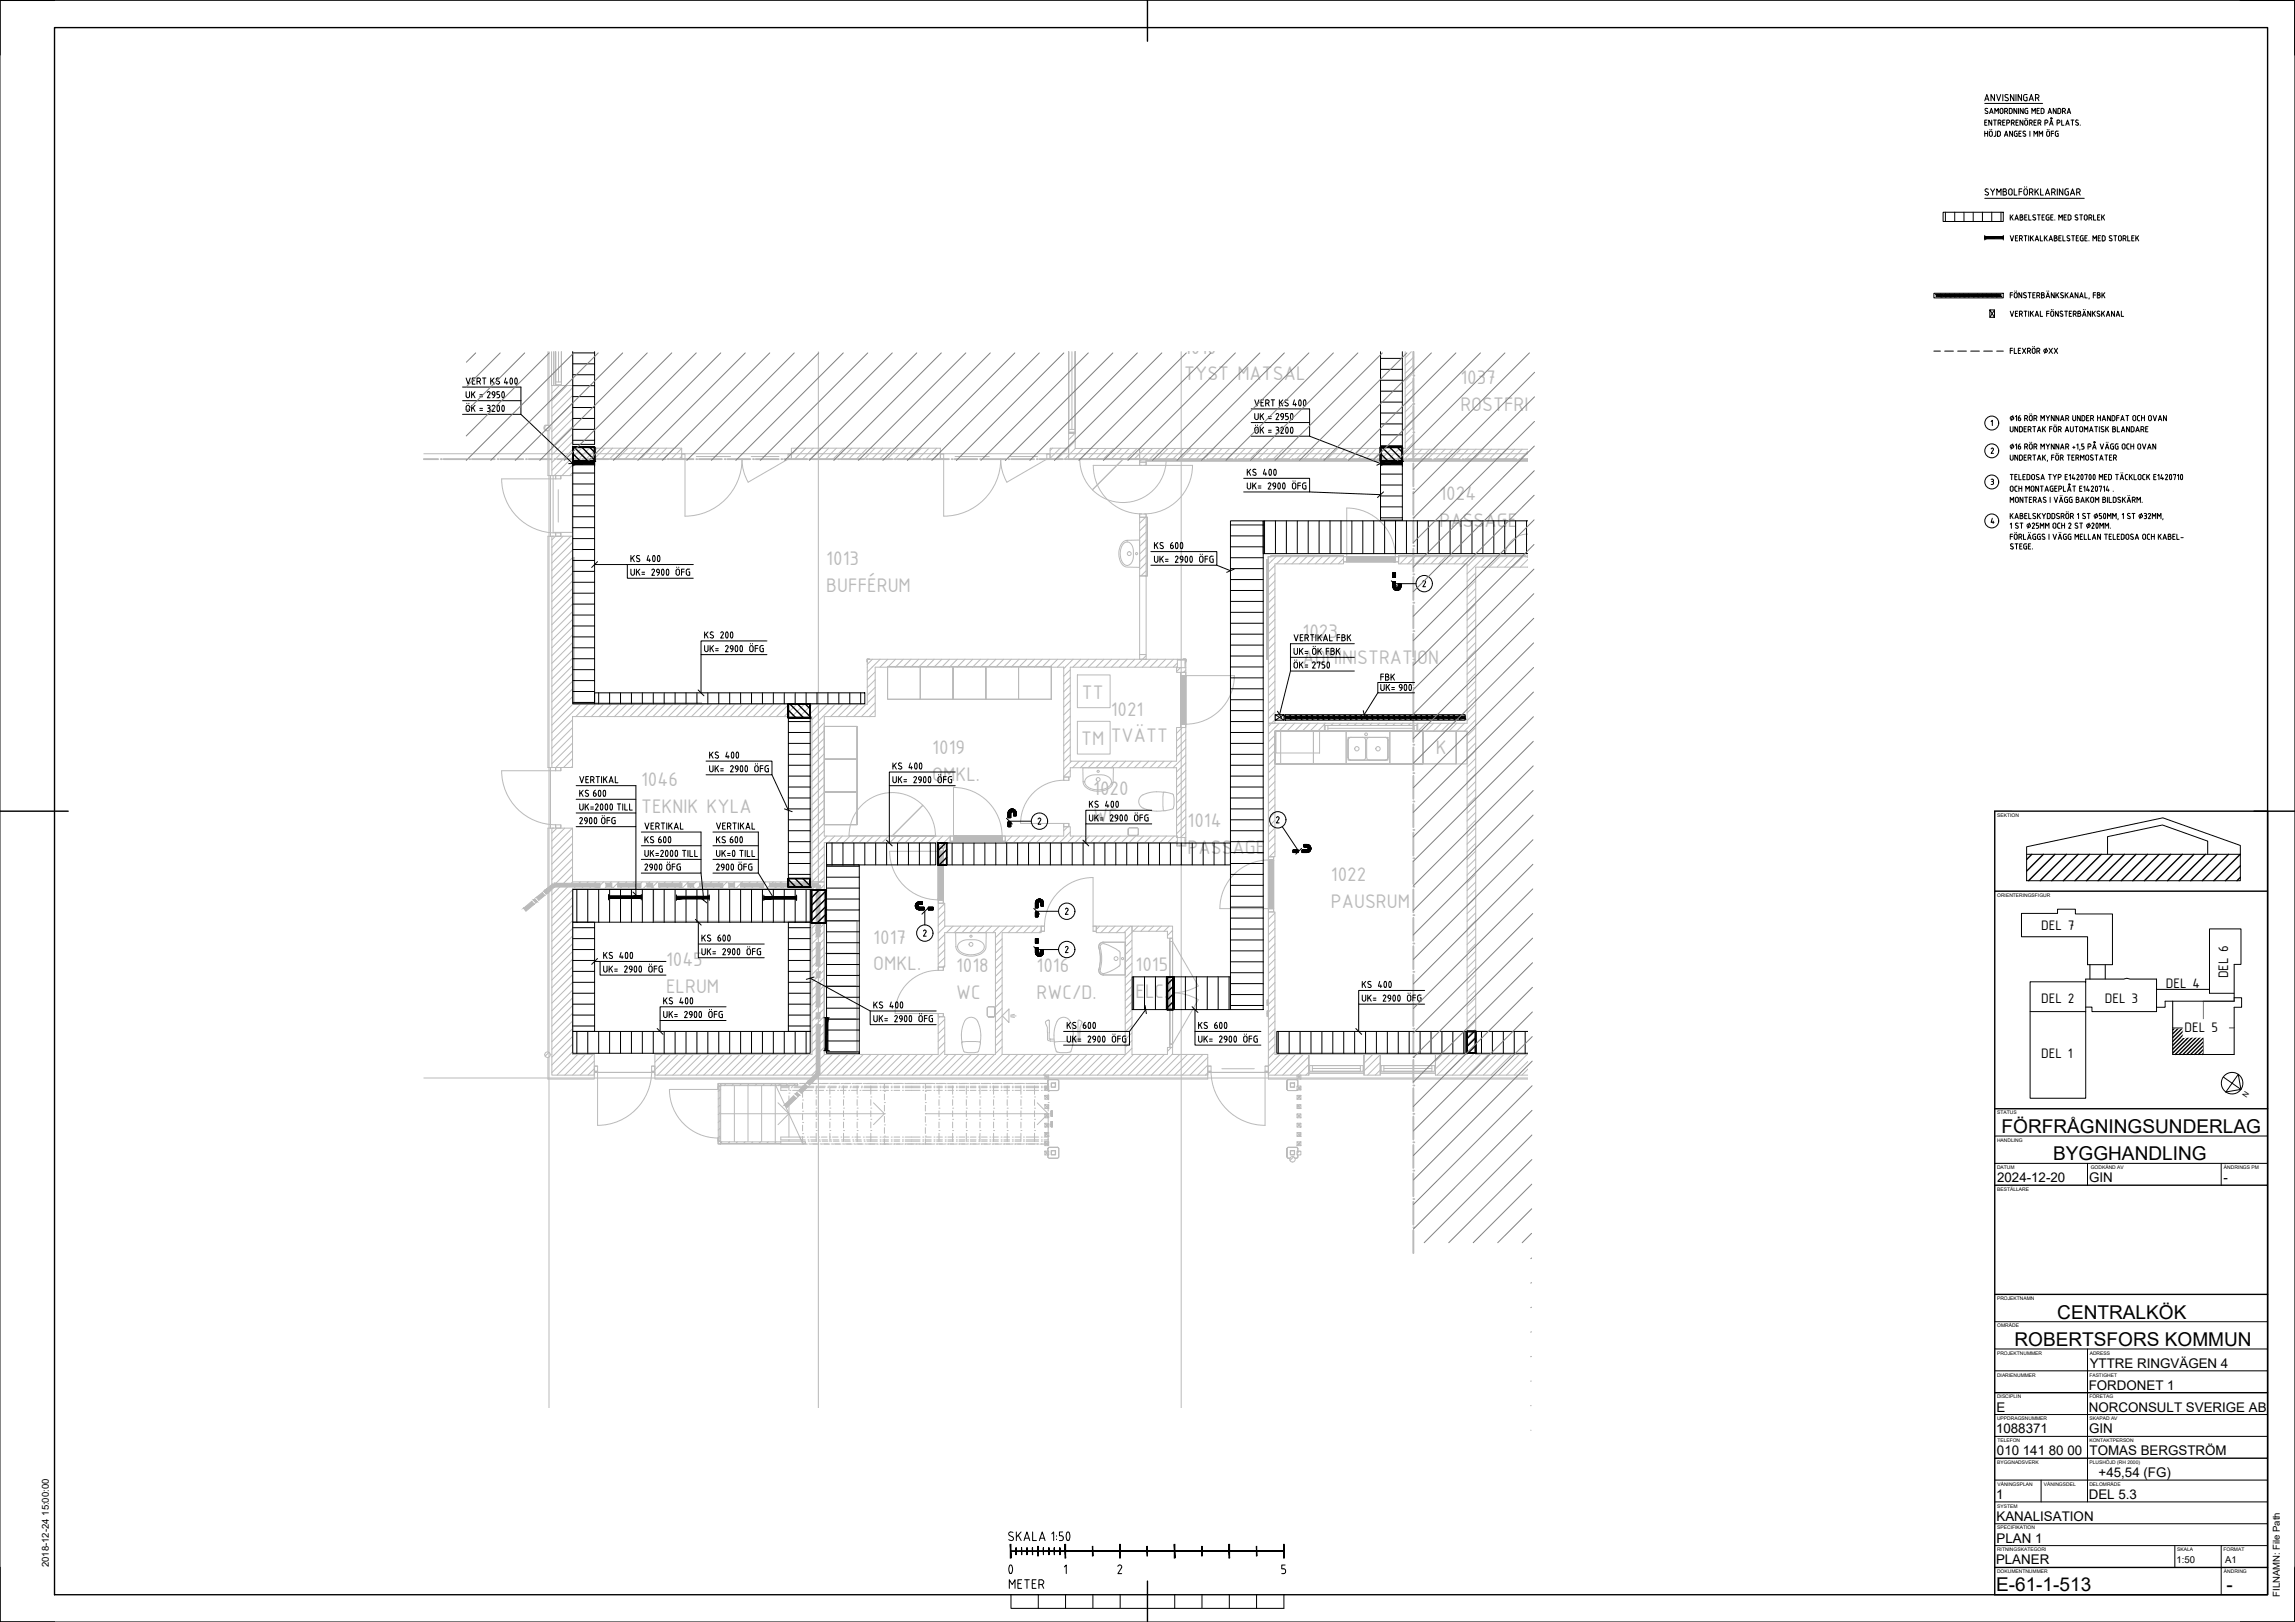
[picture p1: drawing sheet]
<svg xmlns="http://www.w3.org/2000/svg" width="841mm" height="594mm" viewBox="0 0 841 594" stroke-linecap="round" stroke-linejoin="round" font-family="sans-serif">
<defs><g id="words">
<text font-size="10.1" x="364.1" y="578.9">0</text>
<g font-size="7.8" fill="#bababa">
<text x="433.9" y="129.5">1010</text>
<text x="433.9" y="139.3">TYST MATSAL</text>
<text x="535.2" y="140.8">1037</text>
<text x="535.2" y="150.6">ROSTFRITT FRD</text>
<text x="527.5" y="183.1">1024</text>
<text x="527.5" y="192.9">PASSAGE</text>
<text x="302.8" y="207.1">1013</text>
<text x="302.8" y="216.9">BUFFÉRUM</text>
<text x="477.4" y="233.5">1023</text>
<text x="477.4" y="243.3">ADMINISTRATION</text>
<text x="396.5" y="256">TT</text>
<text x="407" y="262.1">1021</text>
<text x="396.2" y="273">TM</text>
<text x="407" y="271.9">TVÄTT</text>
<text x="341.7" y="276.2">1019</text>
<text x="526.1" y="276">K</text>
<text x="234.9" y="287.9">1046</text>
<text x="341.7" y="286">OMKL.</text>
<text x="400.6" y="291.3">1020</text>
<text x="234.9" y="297.7">TEKNIK KYLA</text>
<text x="400.6" y="301">WC</text>
<text x="435.2" y="303">1014</text>
<text x="435.2" y="312.8">PASSAGE</text>
<text x="487.7" y="322.6">1022</text>
<text x="487.7" y="332.4">PAUSRUM</text>
<text x="320" y="345.6">1017</text>
<text x="244.1" y="353.8">1045</text>
<text x="320" y="355.4">OMKL.</text>
<text x="350.4" y="355.9">1018</text>
<text x="379.9" y="355.9">1016</text>
<text x="416.1" y="355.7">1015</text>
<text x="244.1" y="363.6">ELRUM</text>
<text x="350.4" y="365.7">WC</text>
<text x="379.9" y="365.7">RWC/D.</text>
<text x="416.1" y="365.5">ELC.</text>
</g>
<g font-size="7">
<text x="733.5" y="415">FÖRFRÅGNINGSUNDERLAG</text>
<text x="752.4" y="425">BYGGHANDLING</text>
<text x="753.9" y="483">CENTRALKÖK</text>
<text x="738.2" y="493">ROBERTSFORS KOMMUN</text>
<text x="731.5" y="582.8">E-61-1-513</text>
<text x="815.9" y="582.8">-</text>
</g>
<text font-size="6.6" x="368.7" y="583.1">METER</text>
<g font-size="5.4">
<text x="748" y="340.5">DEL 7</text>
<text x="816.5" y="358.4" transform="rotate(-90 816.5 358.4)">DEL 6</text>
<text x="793.7" y="361.8">DEL 4</text>
<text x="748" y="367.2">DEL 2</text>
<text x="771.3" y="367.2">DEL 3</text>
<text x="800.6" y="377.8">DEL 5</text>
<text x="748" y="387.4">DEL 1</text>
</g>
<g font-size="4.9">
<text x="731.9" y="433">2024-12-20</text>
<text x="765.6" y="433">GIN</text>
<text x="814.9" y="433">-</text>
<text x="765.8" y="501">YTTRE RINGVÄGEN 4</text>
<text x="765.4" y="509">FORDONET 1</text>
<text x="731.6" y="517">E</text>
<text x="765.5" y="517">NORCONSULT SVERIGE AB</text>
<text x="731.5" y="525">1088371</text>
<text x="765.6" y="525">GIN</text>
<text x="731.8" y="533">010 141 80 00</text>
<text x="765.7" y="533">TOMAS BERGSTRÖM</text>
<text x="769.1" y="541">+45,54 (FG)</text>
<text x="731.5" y="549">1</text>
<text x="765.5" y="549">DEL 5.3</text>
<text x="731.6" y="557">KANALISATION</text>
<text x="731.6" y="565">PLAN 1</text>
<text x="731.5" y="573">PLANER</text>
</g>
<g font-size="3.5">
<text x="17.9" y="574" transform="rotate(-90 17.9 574)">2018-12-24 15:00:00</text>
<text x="797.6" y="572.4">1:50</text>
<text x="815.4" y="572.4">A1</text>
<text x="835.5" y="584.9" transform="rotate(-90 835.5 584.9)">FILNAMN: File Path</text>
</g>
<text font-size="2.8" x="823.3" y="402" transform="rotate(-56 823.3 402)">N</text>
<g font-size="1.8">
<text x="731.9" y="299.2">SEKTION</text>
<text x="731.9" y="328.5">ORIENTERINGSFIGUR</text>
<text x="731.9" y="408.2">STATUS</text>
<text x="731.8" y="418.2">HANDLING</text>
<text x="731.8" y="428.2">DATUM</text>
<text x="766.2" y="428.2">GODKÄND AV</text>
<text x="815" y="428.2">ÄNDRINGS PM</text>
<text x="731.9" y="436.2">BESTÄLLARE</text>
<text x="731.8" y="476.2">PROJEKTNAMN</text>
<text x="731.9" y="486.2">OMRÅDE</text>
<text x="731.8" y="496.2">PROJEKTNUMMER</text>
<text x="765.8" y="496.2">ADRESS</text>
<text x="731.8" y="504.2">DIARIENUMMER</text>
<text x="765.7" y="504.2">FASTIGHET</text>
<text x="731.8" y="512.2">DISCIPLIN</text>
<text x="765.7" y="512.2">FÖRETAG</text>
<text x="731.8" y="520.2">UPPDRAGSNUMMER</text>
<text x="765.7" y="520.2">SKAPAD AV</text>
<text x="731.9" y="528.2">TELEFON</text>
<text x="765.7" y="528.2">KONTAKTPERSON</text>
<text x="731.9" y="536.2">BYGGNADSVERK</text>
<text x="765.7" y="536.2">PLUSHÖJD (RH 2000)</text>
<text x="732" y="544.2">VÅNINGSPLAN</text>
<text x="749" y="544.2">VÅNINGSDEL</text>
<text x="765.7" y="544.2">DELOMRÅDE</text>
<text x="731.9" y="552.2">SYSTEM</text>
<text x="731.9" y="560.2">SPECIFIKATION</text>
<text x="731.8" y="568.2">RITNINGSKATEGORI</text>
<text x="797.9" y="568.2">SKALA</text>
<text x="814.8" y="568.2">FORMAT</text>
<text x="731.8" y="576.2">DOKUMENTNUMMER</text>
<text x="815" y="576.2">ÄNDRING</text>
</g>
</g></defs>
<g fill="none" stroke="#bababa" stroke-width=".37">
<path d="M200.8 128.8v27h-.7a1.04 1.04 0 0 0-.8 .9 1.04 1.04 0 0 0 .7 1h.8v16.5h2.1M201.2 128.8v386.9M202.1 128.8v12.4h1.5v-12.4M203.6 128.8v11.1h2.1v-11.1v12.1h-2.1zM204.7 128.8v11.1M209.8 128.8v12.4h-6.9v-12.4v12.4M391.6 128.8v39.4h26v-4h-23.6v-35.4M391.6 128.8v28.5h2.4v-28.5M391.6 128.8v29.5h2.4v-29.5M392.8 128.8v28.5M394 128.8v29.8h-2.4M432.9 128.8v386.9"/>
<path d="M514.9 128.8v35.4h-97.3v4.2h100.3l.2-39.6M517.2 128.8l-2.3 2.3M518.1 130.8l-3.2 3.1M518.1 133.6l-3.2 3.1M518.1 139.2l-3.2 3.2M518.1 136.4l-3.2 3.2M201.4 156.1l-1.4 1.4M202.2 141.2h7.6v23h40v4h-40v6h-7.6zM202.2 141.2h7.6M205 141.2l-2.8 2.8M207.8 141.2l-5.6 5.6M209.8 142l-7.6 7.6"/>
<path d="M209.8 144.9l-7.6 7.6M209.8 147.7l-7.6 7.6M209.8 150.5l-7.6 7.6M209.8 153.3l-7.6 7.6M209.8 156.2l-7.6 7.6M209.8 159l-7.6 7.6M394 158.7l-2.4 2.4M518.1 147.7l-3.2 3.2M518.1 142.1l-3.2 3.1M518.1 153.4l-3.2 3.1M518.1 156.2l-3.2 3.2M518.1 144.9l-3.2 3.2"/>
<path d="M518.1 150.6l-3.2 3.1M518.1 159l-3.2 3.2M155.3 166.2h404.6M183.8 175.4a19.8 19.8 0 0 0 19.8 19.8M183.8 175.4h19.8v-1.2h1.9v1.2M201.7 174.2v22.2M202.7 174.2v20.8h7.1v-20.8M203.6 174.4v1h1.9v-1M204.6 179.4v11.8M209.8 161.8l-7.6 7.6M209.8 170.3l-3.9 3.9M209.8 173.2l-1 1"/>
<path d="M210.3 164.2l-8.1 8M213.1 164.2l-10 10M216 164.2l-4 4M218.8 164.2l-4 4M221.6 164.2l-4 4M224.5 164.2l-4 4M227.3 164.2l-4 4M230.1 164.2l-4 4M232.9 164.2l-4 4M235.8 164.2l-4 4M238.6 164.2l-4 4M241.4 164.2l-4 4"/>
<path d="M244.3 164.2l-4 4M247.1 164.2l-4 4M249.8 164.3l-3.9 3.9M249.8 167.1l-1 1.1M250 166.3h1v1.9h-1M251 166.3h-1.2v1.9h1.2v20.9a20.9 20.9 0 0 0 20.9-20.9 16.9 16.9 0 0 0 2.3 8.4l14.6-8.4M255.2 167.2h12.5M275.3 167.2h10.1M288.8 166.3h1.2v1.9h-1.2M288.8 168.2h1M289.8 166.3h-1v1.9M290 164.2h54.6v4h-54.6z"/>
<path d="M292.3 164.2l-2.3 2.3M295.2 164.2l-4 4M298 164.2l-4 4M300.8 164.2l-4 4M303.7 164.2l-4 4M306.5 164.2l-4 4M309.3 164.2l-4 4M312.1 164.2l-4 4M315 164.2l-4 4M317.8 164.2l-4 4M320.6 164.2l-4 4M323.4 164.2l-4 4"/>
<path d="M326.3 164.2l-4 4M329.1 164.2l-4 4M331.9 164.2l-4 4M334.8 164.2l-4 4M337.6 164.2l-4 4M340.4 164.2l-4 4M343.3 164.2l-4 4M344.6 165.6l-2.5 2.6M344.8 168.2h1v20.9a20.9 20.9 0 0 0 20.9-20.9 16.9 16.9 0 0 0 2.3 8.4l14.6-8.4M344.8 166.3h1v1.9h-1.2v-1.9h1.2M350 167.2h12.5M370.1 167.2h10.1"/>
<path d="M383.6 166.3h1.2v1.9h-1.2M383.6 168.2h1M384.6 166.3h-1v1.9M384.8 164.2h6.8v4h-6.8zM385.7 164.2l-.9 .8M388.5 164.2l-3.7 3.7M391.4 164.2l-4.1 4M394 161.5l-2.4 2.4M394.1 164.2l-3.9 4M395.6 168.2h16zM395.6 168.2h.1M395.6 168.2h16h-16"/>
<path d="M395.6 168.2h22M395.7 168.2h15.8h-15.8M395.7 168.2h15.8zM395.7 168.2a15.8 15.8 0 0 0 15.8 15.9 15.8 15.8 0 0 0 15.9-15.7M396.9 164.2l-3.9 4M399.8 164.2l-4 4M402.6 164.2l-3.9 4M405.4 164.2l-3.9 4M408.2 164.2l-3.9 4M411.1 164.2l-4 4M411.4 168.2l-11.1 11.2 11.2-11.2M411.6 168.2h-16h16"/>
<path d="M411.6 168.2h.1M413.9 164.2l-3.9 4M416.7 164.2l-3.9 4M417.6 168.4h2.4v.9h-2.4zM417.6 169.5v.9h2.4v-.9M417.6 170.4v-1.1h2.4v1.1M418.4 170.4h-17.8a17.8 17.8 0 0 0 17.8 17.8M419.2 170.4h17.8a17.8 17.8 0 0 1-17.8 17.8M419.5 164.2l-3.9 4M422.4 164.2l-4.8 4.8M425.2 164.2l-4.2 4.2M428 164.2l-4.1 4.2"/>
<path d="M430.9 164.2l-4.2 4.2M433.7 164.2l-4.2 4.2M436.5 164.2l-4.1 4.2M439.3 164.2l-4.1 4.2M442.2 164.2l-4.2 4.2M445 164.2l-4.2 4.2M447.8 164.2l-4.1 4.2M450.7 164.2l-4.2 4.2M453.5 164.2l-4.2 4.2M456.3 164.2l-4.1 4.2M459.1 164.2l-4.1 4.2M462 164.2l-4.2 4.2"/>
<path d="M464.8 164.2l-4.1 4.2M467.6 164.2l-4.1 4.2M470.5 164.2l-4.2 4.2M473.3 164.2l-4.2 4.2M476.1 164.2l-4.1 4.2M478.9 164.2l-4.1 4.2M481.8 164.2l-4.2 4.2M484.6 164.2l-4.2 4.2M487.4 164.2l-4.1 4.2M490.3 164.2l-4.2 4.2M493.1 164.2l-4.2 4.2M495.9 164.2l-4.1 4.2"/>
<path d="M498.8 164.2l-4.2 4.2M501.6 164.2l-4.2 4.2M504.4 164.2l-4.2 4.2M507.2 164.2l-4.1 4.2M510.1 164.2l-4.2 4.2M512.9 164.2l-4.2 4.2M518.1 161.9l-6.5 6.5M518.2 164.5l-3.8 3.9M521.1 164.5l-3.9 3.9M523.9 164.5l-3.9 3.9M526.7 164.5l-3.8 3.9M529.6 164.5l-3.9 3.9"/>
<path d="M532.4 164.5l-3.9 3.9M535.2 164.5l-3.9 3.9M538 164.5l-3.8 3.9M540.9 164.5l-3.9 3.9M543.7 164.5l-3.9 3.9M546.5 164.5l-3.8 3.9M549.4 164.5l-3.9 3.9M552.2 164.5l-3.9 3.9M555 164.5l-3.8 3.9M557.8 164.5l-3.8 3.9M559.9 168.8h-139.9h139.9M559.9 164.5h-42v3.9h42"/>
<path d="M559.9 165.3l-3.1 3.1M559.9 168.1l-.3 .3M202.2 196.4h7.6v61.6h108v-16.5h113.7v2.9h-39.3v34.4h39v-12.3h3.4v43.4h-3.4v-1.3h-62.8v-2.4h21.4v-3.4h2.4v3.4h39.3v3.4h2.8v-2.8h-3.1v-25.6h-39v3.4h-2.4v-40.2h-69.1v18.1h-18.6v43.7h46.1v2.4h-2v2h-2.4v-2h-41.7v14.4h-4.6v-60.5h-87.7v18.6h-7.6zM202.9 196.4h-2.1v84.7h2.1M203.5 196.4l-1.3 1.3M203.6 195.2h1.9v1M203.6 195.2v1.2h1.9v-1.2M203.6 195.2v1M206.4 196.4l-4.2 4.1M209.2 196.4l-7 7M209.8 198.6l-7.6 7.6M411.4 198.7l1.3-.8 4.9-.1v10l-4.6-.1a4.8 4.8 0 0 1-2.9-5.9l.4-1.7z"/>
<path d="M411.6 199.2a2.02 2.02 0 0 1 2.3-.5 2.02 2.02 0 0 1 1.3 1.9l.1 3.1a2.63 2.63 0 0 1-3 3.2 5.8 5.8 0 0 1-.7-7.7zM417.6 189.5h2.4v21.4h-2.4zM417.6 188.2h2.4v1.1M417.6 188.2v1.3h2.4v-1.3M417.6 188.2v1.1M419.7 189.5h.5M419.8 189.5l-2.2 2.1M419.9 189.5h.5h-.5M420 192.1l-2.4 2.4M420 197.7l-2.4 2.4M420 194.9l-2.4 2.4M420.4 189.5v21.4v-21.4"/>
<path d="M559.9 195.6a8.1 8.1 0 0 0-8.3 7.8M209.8 204.2h.5h-.5M209.8 201.4l-7.6 7.6M209.8 204.3l-7.6 7.6M209.8 207.1l-7.6 7.6M209.8 209.9l-7.6 7.6M209.8 212.8l-7.6 7.5M209.8 215.6l-7.6 7.6M209.8 218.4l-7.6 7.6M209.8 204.2v53.8M209.8 204.2h.3M210.3 204.2v53.2h46.7"/>
<path d="M417.6 210.9h2.4v28.8h-2.4zM419.7 210.9h.5M419.9 210.9h.5h-.5M420 200.5l-2.4 2.4M420 209l-1.9 1.9M420 203.4l-2.4 2.4M420 206.2l-2.4 2.4M464.6 204.9h.2h-.5h.5v36.6M464.7 203.8l1.1 .2h-1l-.1 .9zM464.8 203.8l-.1 .1M464.8 203.9h27.5v2.6h-25.1v58.4h-2.4zM465.8 203.9v-.5v.5"/>
<path d="M465.8 203.4h26.5h-26.5M465.8 203.7v.2M467.2 212.7l-2.4 2.4M467.2 215.6l-2.4 2.4M467.2 207.1l-2.4 2.4M467.2 209.9l-2.4 2.4M467.2 218.4l-2.4 2.4M467.6 203.9l-2.8 2.7M470.4 203.9l-2.6 2.6M473.3 203.9l-2.7 2.6M476.1 203.9l-2.7 2.6M478.9 203.9l-2.6 2.6"/>
<path d="M481.7 203.9l-2.6 2.6M484.6 203.9l-2.7 2.6M487.4 203.9l-2.6 2.6M490.2 203.9l-2.6 2.6M492.3 204v-.6v.6M492.3 204.6l-1.9 1.9M492.3 203.7v.5M492.5 203.9h1v1.9h-1M493.5 203.9v-17.8a17.8 17.8 0 0 1 17.8 17.8h1.2v1.9h-1.2M493.5 203.9v1.9h17.8h-17.8zM493.5 203.9h17.8h-17.8M493.5 203.9h-1.2v1.9h1.2"/>
<path d="M497.1 204.8h10.7M511.3 205.8v-1.9v1.9M512.3 203.9h-1v1.9h1M512.5 204v-.6v.6M512.5 203.4h46.4h-46.4M512.5 203.7v.5l.3-.3M515.7 203.9l-2.7 2.6M518.5 203.9l-2.6 2.6M521.3 203.9l-2.6 2.6M524.2 203.9l-2.7 2.6M527 203.9l-2.6 2.6M529.8 203.9l-2.6 2.6"/>
<path d="M532.7 203.9l-2.7 2.6M535.5 203.9l-2.7 2.6M538.3 203.9l-2.6 2.6M540.8 209.9l-3.2 3.1M540.8 212.7l-3.2 3.2M540.8 215.6l-3.2 3.1M540.8 218.4l-3.2 3.1M541.1 203.9l-3.5 3.5M544 203.9l-6.4 6.3M546.8 203.9l-3.9 3.8M549.6 203.9l-3.8 3.8M552.4 203.9l-3.8 3.8"/>
<path d="M555.3 203.9l-3.9 3.8M558.1 203.9l-3.9 3.8M558.9 203.8h1zM558.9 203.8l1 .1zM558.9 203.9v-.5v.5M558.9 203.8h1M558.9 203.7v.2M559.6 203.9h.3zM559.9 207.7h-19.1v178.5h19.1M559.9 203.9h-47.4v2.6h25.1v58.4h-72.8v48.9h2.4v-46h70.4M559.9 204.9l-2.8 2.8M559.9 203.5l-.2 .3"/>
<path d="M559.9 203.6l-.1 .2M209.8 221.2l-7.6 7.6M209.8 224.1l-7.6 7.5M209.8 226.9l-7.6 7.6M209.8 229.7l-7.6 7.6M209.8 232.6l-7.6 7.5M209.8 235.4l-7.6 7.6M209.8 238.2l-7.6 7.6M417.6 239.7h2.4v1.8h-2.4zM467.2 229.7l-2.4 2.4M467.2 235.4l-2.4 2.4M467.2 221.2l-2.4 2.4"/>
<path d="M467.2 224l-2.4 2.5M467.2 226.9l-2.4 2.4M467.2 232.5l-2.4 2.4M467.2 238.2l-2.4 2.4M540.8 224l-3.2 3.2M540.8 232.5l-3.2 3.2M540.8 221.2l-3.2 3.1M540.8 226.9l-3.2 3.1M540.8 229.7l-3.2 3.1M540.8 235.3l-3.2 3.2M540.8 238.2l-3.2 3.1M209.8 241l-7.6 7.6"/>
<path d="M209.8 243.9l-7.6 7.6M209.8 246.7l-7.6 7.6M209.8 249.5l-7.6 7.6M209.8 252.3l-7.6 7.6M209.8 255.2l-7.6 7.6M209.9 258l-7.7 7.6M212.7 258l-10.5 10.4M215.5 258l-4.5 4.5M218.4 258l-4.6 4.5M221.2 258l-4.5 4.5M224 258l-4.5 4.5M226.8 258l-4.5 4.5"/>
<path d="M229.7 258l-4.6 4.5M232.5 258l-4.5 4.5M235.3 258l-4.5 4.5M238.1 258l-4.5 4.5M241 258l-4.5 4.5M243.8 258l-4.5 4.5M246.6 258l-4.5 4.5M249.5 258l-4.6 4.5M252.3 258l-4.5 4.5M255.1 258l-4.5 4.5M257 258v-.6v.6M257 257.7v.3"/>
<path d="M258 258l-4.6 4.5M260.8 258l-4.5 4.5M263.6 258l-4.5 4.5M266.4 258l-4.5 4.5M269.3 258l-4.5 4.5M272.1 258l-4.5 4.5M274.9 258l-4.5 4.5M277.7 258l-4.5 4.5M280.6 258l-4.5 4.5M283.4 258l-4.5 4.5M286.2 258l-4.5 4.5M289.1 258l-4.6 4.5"/>
<path d="M291.9 258l-4.5 4.5M294.7 258l-4.5 4.5M297.6 258l-4.6 4.5M300.4 258l-4.5 4.5M303.2 258l-5.7 5.6M306 258l-8.5 8.4M308.9 258l-4.5 4.5M311.7 258l-4.5 4.5M314.5 258l-4.5 4.5M317.4 258l-4.6 4.5M317.7 241.4h1l-.9 .1v1zM319.7 241.5l-1.9 1.8"/>
<path d="M320.7 246.1l-2.9 2.9M320.7 254.6l-2.9 2.9M320.7 257.4l-5 5.1M320.7 248.9l-2.9 2.9M320.7 251.7l-2.9 2.9M322.5 241.5l-4.7 4.7M325.3 244.4v11.7h12v-12h-12v12h12v-11.7v11.7h12v-12h-12v12h12v-11.7v11.7h12v-12h-12v12h12v-11.7v11.7h12v-12h-12v12h12v-11.7v11.7h12v-12h-12v12h12v-11.7M325.4 241.5l-2.9 2.9M328.2 241.5l-2.9 2.9M331 241.5l-2.9 2.9M333.8 241.5l-2.9 2.9M336.7 241.5l-2.9 2.9"/>
<path d="M339.5 241.5l-2.9 2.9M342.3 241.5l-2.9 2.9M345.1 241.5l-2.9 2.9M348 241.5l-2.9 2.9M350.8 241.5l-2.9 2.9M353.6 241.5l-2.9 2.9M356.5 241.5l-2.9 2.9M359.3 241.5l-2.9 2.9M362.1 241.5l-2.9 2.9M365 241.5l-2.9 2.9M367.8 241.5l-2.9 2.9M370.6 241.5l-2.9 2.9"/>
<path d="M373.4 241.5l-2.9 2.9M376.3 241.5l-2.9 2.9M379.1 241.5l-2.9 2.9M381.9 241.5l-2.9 2.9M384.7 241.5l-2.9 2.9M387.6 241.5l-2.9 2.9M390.4 241.5l-2.9 2.9M392.2 251l-2.4 2.4M392.2 256.6l-2.4 2.4M392.2 245.3l-2.4 2.4M392.2 248.2l-2.4 2.3M392.2 253.8l-2.4 2.4"/>
<path d="M392.2 259.5l-2.4 2.3M393.2 241.5l-3.4 3.4M394.8 247.2h12v12h-12zM396.1 241.5l-2.9 2.9M398.9 241.5l-2.9 2.9M401.7 241.5l-2.9 2.9M404.6 241.5l-2.9 2.9M407.4 241.5l-2.9 2.9M410.2 241.5l-2.9 2.9M413 241.5l-2.9 2.9M415.9 241.5l-2.9 2.9M420 240.1l-4.2 4.3"/>
<path d="M421.5 241.5l-2.9 2.9M424.3 241.5l-2.9 2.9M427.2 241.5l-2.9 2.9M430 241.5l-2.9 2.9M431.5 241.5h3.1v4.8h-3.4v-1.9l3.1 .2v-2.8h-2.8zM431.5 242.8l-1.6 1.6M432.6 244.6l-1.4 1.4M432.6 247.5v17.8v-17.8h2zM432.6 246.5v1h2v-1M432.6 247.5v-1.2h2v1.2M432.8 241.5l-.3 .3M433.6 241.4h1.1v1l-.1-.9z"/>
<path d="M434.6 247.5l17.8-.1a17.8 17.8 0 0 1-17.8 17.8v1.3h-2v-1.2M434.6 247.5v17.8v-17.8M434.6 245.4l-.9 .9M434.6 242.6l-.3 .3M464.3 241.5v-36.6v36.6M464.6 241.5h.2M464.8 241.5h-.5h.5M467.2 246.7l-2.4 2.4M467.2 252.3l-2.4 2.4M467.2 241l-2.4 2.4M467.2 243.9l-2.4 2.3M467.2 249.5l-2.4 2.4"/>
<path d="M467.2 255.2l-2.4 2.4M467.2 258l-2.4 2.4M540.8 241l-3.2 3.2M540.8 246.6l-3.2 3.2M540.8 243.8l-3.2 3.2M540.8 249.5l-3.2 3.1M540.8 252.3l-3.2 3.2M540.8 255.1l-3.2 3.2M540.8 258l-3.2 3.1M209.8 263.7l-7.6 7.5M209.8 266.5l-7.6 7.6M209.8 269.3l-7.6 7.6"/>
<path d="M209.8 272.2l-7.6 7.5M209.8 275l-6.1 6.1M209.8 277.8l-3.3 3.3M302.1 278.1h12v12h-12v-12h12v12h-12zM302.1 266.1h12v12h-12v-12h12v12h-12zM302.1 270.4l-4.6 4.5M302.1 276l-4.6 4.6M302.1 278.9l-4.6 4.5M302.1 267.6l-4.6 4.5M302.1 264.7l-4.6 4.6M302.1 273.2l-4.6 4.5M320.7 260.2l-2.2 2.3"/>
<path d="M392.2 273.6l-2.4 2.4M392.2 265.1l-2.4 2.4M392.2 262.3l-2.4 2.4M392.2 267.9l-2.4 2.4M392.2 270.8l-2.4 2.4M392.2 276.4l-2.4 2.4M392.7 278.8l-2.9 2.9M394.8 264.2h12v12h-12zM395.5 278.8l-2.4 2.4M398.3 278.8l-2.4 2.4M401.2 278.8l-2.4 2.4M404 278.8l-2.4 2.4"/>
<path d="M406.8 278.8l-2.4 2.4M409.6 278.8l-2.4 2.4M412.5 278.8l-2.4 2.4M415.3 278.8l-2.4 2.4M418.1 278.8l-2.4 2.4M420.9 278.8l-2.4 2.4M423.8 278.8l-2.4 2.4M426.6 278.8l-2.4 2.4M429.4 278.8l-2.4 2.4M432.6 265.3h2h-2M432.6 266.3v-1h2v1M433.3 266.5l-2.1 2.1"/>
<path d="M434.6 279.4l-3.4 3.3M434.6 270.9l-3.4 3.3M434.6 268l-3.4 3.4M434.6 273.7l-3.4 3.4M434.6 276.5l-4.7 4.7M467.2 267.8v12h54.1v-12v12h-54.1v-12h54.1v12h-54.1v-12h54.1zM467.2 263.6l-2.4 2.5M467.2 269.3l-2.4 2.4M467.2 260.8l-2.4 2.4M467.2 275l-2.4 2.4M467.2 272.1l-2.4 2.4M467.2 277.8l-2.4 2.4"/>
<path d="M467.6 267.8h16v8h-16zM468.8 264.9l-4 4M469.3 267.8h12v12h-12zM471.6 264.9l-2.9 2.9M474.5 264.9l-2.9 2.9M477.3 264.9l-2.9 2.9M480.1 264.9l-2.9 2.9M481.3 267.8h12v12h-12zM482.9 264.9l-2.9 2.9M485.3 264.9v2.9M485.6 265.7h33.6v2.1h-33.6zM485.8 264.9l-2.9 2.9"/>
<path d="M486.6 265.7h31.6v2.1h-31.6zM486.6 266.8h31.6M488.6 264.9l-.8 .8M491.4 264.9l-.8 .8M493.3 267.8h16v12h-16zM494 270.1h14.6v8.3h-14.6zM494 271.1v6.3M494 277.4l.4 .8 .6 .2M494 277.4a1.01 1.01 0 0 0 1 1M494.2 264.9l-.7 .8M495 278.4h12.6M495 270.1a1.01 1.01 0 0 0-1 1"/>
<path d="M495 270.1l-.6 .2-.4 .8M497.1 264.9l-.8 .8M499.4 270.1a1.01 1.01 0 0 1 1 1v6.3a.97 .97 0 0 1-1 1M499.9 264.9l-.8 .8M501.8 270.1a1.01 1.01 0 0 0-1 1v6.3a1.01 1.01 0 0 0 1 1M502.7 264.9l-.8 .8M505.6 264.9l-.8 .8M507.6 270.1h-12.6M507.6 270.1a1.01 1.01 0 0 1 1 1M507.6 270.1l.6 .2 .5 .8M508.4 264.9l-.8 .8M508.6 271.1v6.3"/>
<path d="M508.6 277.4a1.01 1.01 0 0 1-1 1M508.7 277.4l-.2 .6-.9 .4M509.3 267.8h12v12h-12v-12h12v12h-12M511.2 264.9l-.8 .8M514.1 264.9l-.9 .8M516.9 264.9l-.8 .8M519.5 264.9v2.9M519.7 264.9l-.8 .8M521.3 278.6v-10.8h-54.1v12h42.1M521.3 267.8h.3v12h-.3zM521.6 267.8h12v12h-12zM521.6 267.8v12h12v-12h4"/>
<path d="M522.5 264.9l-2.9 2.9M525.4 264.9l-2.9 2.9M528.2 264.9l-2.9 2.9M531 264.9l-2.9 2.9M533.6 267.8v12h4v-12M533.8 264.9l-2.9 2.9M536.7 264.9l-2.9 2.9M537.6 267.8v118.4h-11.6v7.6h33.9M540.8 263.6l-4.2 4.2M540.8 277.8l-3.2 3.1M540.8 260.8l-3.2 3.1M540.8 266.5l-3.2 3.1"/>
<path d="M540.8 269.3l-3.2 3.1M540.8 272.1l-3.2 3.2M540.8 274.9l-3.2 3.2M201.7 281.1v22.2M203.6 281.3v1h-19.8a19.8 19.8 0 0 0 19.8 19.8M205.5 281.3v1h-1.9v-1.2h1.9v1.2M209.8 280.6l-.5 .5M302.1 290.1h12v12h-12v-12h12v12h-12zM302.1 293l-4.6 4.6M302.1 284.5l-4.6 4.6M302.1 281.7l-4.6 4.5M302.1 287.4l-4.6 4.5"/>
<path d="M302.1 290.2l-4.6 4.5M302.1 295.9l-4.6 4.5M302.1 298.7l-4.6 4.5M389.8 284.8v1h1.9v-1M389.8 285.8v-1.2h1.9v1.2M389.8 285.8a15.8 15.8 0 0 0-15.8 15.8h15.8v1.2h1.9v-1.2M392.2 282.1l-2.4 2.4M396.8 281.2h11.2l-.1 5.2a4.9 4.9 0 0 1-5.5 3.4 4.9 4.9 0 0 1-5.5-3.4zM398.2 284.9l2.1-1 3.1-.1a3.1 3.1 0 0 1 3.8 3.1 6.1 6.1 0 0 1-7.9 1.7 2.25 2.25 0 0 1-1.1-3.7zM426.5 290.2h.6M426.5 290.1l-.2 .3-.2 3.1 .2 3.2 .2 .2M426.5 290.1a12.3 12.3 0 0 0-8.5 1.6 2.91 2.91 0 0 0-.4 3.1 2.91 2.91 0 0 0 2.6 1.7l2.9 .6 3.4-.2"/>
<path d="M427.1 296.9h-.6M427.1 290.2l2.6 .6a6.7 6.7 0 0 1 .3 5.2l-2.9 .9M434.6 285l-3.4 3.4M434.6 293.5l-3.4 3.4M434.6 282.2l-3.4 3.4M434.6 287.8l-3.4 3.4M434.6 290.7l-3.4 3.4M434.6 296.3l-3.4 3.4M434.6 299.1l-3.4 3.4M467.2 280.6l-2.4 2.4M467.2 283.5l-2.4 2.3M467.2 297.6l-2.4 2.4"/>
<path d="M467.2 291.9l-2.4 2.4M467.2 289.1l-2.4 2.4M467.2 286.3l-2.4 2.4M467.2 294.8l-2.4 2.4M540.8 280.6l-3.2 3.1M540.8 283.4l-3.2 3.2M540.8 286.3l-3.2 3.1M540.8 289.1l-3.2 3.1M540.8 291.9l-3.2 3.2M540.8 294.7l-3.2 3.2M540.8 297.6l-3.2 3.1M202.9 303.3h-2.1v21.9"/>
<path d="M203.6 302.1h1.9v1M203.6 302.1v1.2h1.9v-1.2M203.6 302.1v1M204.1 303.3l-1.9 1.9M206.9 303.3l-4.7 4.7M209.8 303.3l-7.6 7.5M209.8 306.1l-7.6 7.6M209.8 308.9l-7.6 7.6M209.8 311.8l-7.6 7.5M209.8 314.6l-7.6 7.5M209.8 317.4l-6.1 6.1M302.1 301.5l-4.6 4.5"/>
<path d="M302.1 310l-4.6 4.5M302.1 315.7l-4.6 4.5M302.1 304.3l-4.6 4.6M302.1 312.8l-4.6 4.5M302.1 318.5l-4.6 4.5M303 306.2l-5.5 5.5M305.9 306.2l-2.4 2.4M308.7 306.2l-2.4 2.4M311.5 306.2l-2.4 2.4M314.3 306.2l-2.3 2.4M317.2 306.2l-2.4 2.4M320 306.2l-2.4 2.4"/>
<path d="M322.8 306.2l-2.4 2.4M325.7 306.2l-2.4 2.4M326 311.8h17.8v-1.2h1.9v1.2M326 311.8a17.8 17.8 0 0 0 17.8 17.8M326.9 306.1h16h-16M326.9 306.1l16 .1zM326.9 306.2h15.9zM327 306.1l11.1-11.2-11.1 11.2M328.5 306.2l-2.4 2.4M331.3 306.2l-2.4 2.4M334.2 306.2l-2.5 2.4M337 306.2l-2.4 2.4"/>
<path d="M339.8 306.2l-2.4 2.4M342.6 306.2l-2.4 2.4M342.8 306.1a15.8 15.8 0 0 0-15.8-15.8 15.8 15.8 0 0 0-15.9 15.8h31.7M342.8 306.1h-15.9h15.9M342.8 306.2h-15.9h15.9M342.9 306.2h-16h16M342.9 306.1h.1M343.8 311.8h1.9v17.8v-17.8zM343.8 310.8v1h1.9v-1M345.5 306.2l-2.4 2.4M348.2 306.3l-4.3 4.3M348.4 306.2h1v1.9h-1"/>
<path d="M349.4 306.2v-17.8a17.8 17.8 0 0 1 17.8 17.8h1.2v1.9h-1.2M349.4 306.2v1.9h17.8h-17.8zM349.4 306.2h17.8h-17.8M349.4 306.2h-1.2v1.9h1.2M367.2 308.1v-1.9v1.9M368.2 306.2h-1v1.9h1M370.9 306.2l-2.4 2.4M373.7 306.2l-2.4 2.4M376.6 306.2l-2.4 2.4M379.4 306.2l-2.4 2.4M382.2 306.2l-2.4 2.4M385.1 306.2l-2.4 2.4"/>
<path d="M387.9 306.2l-2.4 2.4M389.8 302.6v-1h1.9v1M391.3 302.8l-1.5 1.5M392.2 304.7l-3.9 3.9M393.6 306.2l-2.4 2.4M396.4 306.2l-2.4 2.4M399.2 306.2l-2.4 2.4M402 306.2l-2.4 2.4M404.9 306.2l-2.4 2.4M407.7 306.2l-2.4 2.4M410.5 306.2l-2.4 2.4M413.3 306.2l-2.3 2.4"/>
<path d="M413.4 305.5v-1.9v1.9M413.4 305.5l.1 .1M413.5 305.6l.2 .3M413.7 305.9l3.2 .1h-3.2M416.2 306.2l-2.4 2.4M417.1 305.8l-.2 .2M417.1 303.7l-.4-.5-3 .1-.2 .4-.1 1.8M417.1 303.6v2.1M417.1 303.6v1.9l-.2 .5h-3.2l-.3-.4M419 306.2l-2.4 2.4M421.8 306.2l-2.4 2.4M424.7 306.2l-2.4 2.4"/>
<path d="M427.5 306.2l-2.4 2.4M430.3 306.2l-2.4 2.4M431.5 307.9l-.8 .7M432.6 309.6l-.3 .3M434.6 302l-3.4 3.4M434.6 307.6l-.3 .3M434.6 304.8l-2 2M464.8 314v1h1.9v-1M466.7 315v-1.2h-1.9v1.2a17.8 17.8 0 0 0-17.8 17.8M466.7 315h-1.9h1.9M466.7 315v17.8h-1.9h1.9zM467.2 300.4l-2.4 2.4"/>
<path d="M467.2 306.1l-2.4 2.4M467.2 303.2l-2.4 2.5M467.2 308.9l-2.4 2.4M467.2 311.7l-2 2.1M540.8 317.4l-3.2 3.1M540.8 300.4l-3.2 3.1M540.8 303.2l-3.2 3.2M540.8 306.1l-3.2 3.1M540.8 308.9l-3.2 3.1M540.8 311.7l-3.2 3.1M540.8 314.6l-3.2 3.1M200.8 327v58.3"/>
<path d="M202.2 325.8v68h15.6v-7.6h-8v-60.8h87.7v60.8h-57.5v7.6h58.3M203 324.2h.1M205.1 324.9l-2.9 2.9M208 324.9l-5.8 5.7M209.8 320.2l-3.3 3.3M209.8 325.9l-7.6 7.6M209.8 328.7l-7.6 7.6M209.8 331.5l-7.6 7.6M209.8 334.4l-7.6 7.6M209.8 337.2l-7.6 7.6M209.9 323l-.5 .5M210.8 324.9l-.5 .5"/>
<path d="M212.7 323l-.5 .5M213.6 324.9l-.5 .5M215.5 323l-.5 .5M216.5 324.9l-.6 .5M218.4 323l-.6 .5M219.3 324.9l-.5 .5M221.2 323l-1.3 1.3M222.1 324.9l-.5 .5M224 323l-.5 .5M226.8 323l-2.4 2.4M227.8 324.9l-.5 .5M229.7 323l-.5 .5"/>
<path d="M230.6 324.9l-.5 .5M232.5 323l-.5 .5M233.4 324.9l-.5 .5M235.3 323l-.5 .5M237 324.1l-1.2 1.3M238.1 323l-.4 .5M239.1 324.9l-.5 .5M239.5 325.4v12h58M241 323l-1.8 1.8M241.9 324.9l-.5 .5M243.8 323l-.5 .5M244.7 324.9l-.5 .5"/>
<path d="M246.6 323l-.5 .5M247.6 324.9l-.5 .5M249.5 323l-.5 .5M252.3 323l-2.4 2.4M253.2 324.9l-.5 .5M255.1 323l-.9 .9M256.3 324.6l-.8 .8M258 323l-.5 .5M258.9 324.9l-.5 .5M260.8 323l-.5 .5M261.7 324.9l-.5 .5M263.6 323l-.5 .5"/>
<path d="M264.5 324.9l-.5 .5M266.4 323l-1.5 1.5M267.4 324.9l-.5 .5M269.3 323l-.5 .5M271.3 323.8l-1.6 1.6M272.1 323l-.5 .5M273 324.9l-.5 .5M274.9 323l-.5 .5M275.8 324.9l-.4 .5M277.7 323l-.5 .5M278.7 324.9l-.5 .5M280.6 323l-.7 .7"/>
<path d="M282 324.4l-1 1M283.4 323l-.5 .5M284.3 324.9l-.5 .5M286.2 323l-.5 .5M287.2 324.9l-.5 .5M289.1 323l-.5 .5M290 324.9l-.5 .5M291.9 323l-.5 .5M292.8 324.9l-.5 .5M294.7 323l-.5 .5M295.7 324.9l-.6 .5M297.5 323h-87.7v-19.7h-7.6v20.6"/>
<path d="M297.5 323h4.6v63.2h41.7v-13.8h2.4v13.8h18.6v-44.6h-18.6v12.6h-2.4v-23.4h2.4v8.4h35.4v2.4h-14.4v44.6M297.5 323l-.4 .5M297.5 323h.1M298.5 324.9l-1 .9M299.1 327.1l-1.6 1.6M299.1 332.8l-1.6 1.5M299.1 335.6l-1.6 1.6M299.1 338.4l-1.6 1.6M299.1 329.9l-1.6 1.6M302.1 337.2h12v12h-12v-12h12v12h-12zM302.1 324.1l-1.6 1.6M302.1 329.8l-1.6 1.6"/>
<path d="M302.1 332.6l-1.6 1.6M302.1 338.3l-1.6 1.5M302.1 321.3l-2.3 2.3M302.1 327l-1.6 1.5M302.1 335.5l-1.6 1.5M343.8 329.6v-17.8v17.8M343.8 329.6h1.9v1M343.8 329.6v1.2h1.9v-1.2M343.8 329.6v1M345.7 329.6h-1.9h1.9M346.2 330.9l-2.4 2.4M346.2 336.6l-2.4 2.4"/>
<path d="M346.2 333.7l-2.4 2.5M346.4 339.2l-2.6 2.6M349.2 339.2l-2.4 2.4M352.1 339.2l-2.4 2.4M354.9 339.2l-2.4 2.4M357.7 339.2l-2.4 2.4M360.6 339.2l-2.5 2.4M363.4 339.2l-2.4 2.4M366.2 339.2l-2.4 2.4M369 339.2l-4.2 4.2M371.9 339.2l-2.4 2.4M374.7 339.2l-2.4 2.4"/>
<path d="M377.5 339.2l-2.4 2.4M380.3 339.2l-2.3 2.4M381.8 339.2h1M382.8 339.2v1.9h-1M382.8 339.2h-1.2v1.9h1.2M382.8 339.2a17.8 17.8 0 0 1 17.8-17.8v17.8h1.1v1.9h-1.1M401.6 339.2h-1v1.9h1M403 339.2l-1.3 1.2M405.8 339.2l-2.4 2.4M408.6 339.2l-2.4 2.4M411.5 339.2l-2.4 2.4M414.3 339.2l-2.4 2.4"/>
<path d="M414.8 339.2h14.9v4.4h-1.9v-2.5h-13zM417.1 339.2l-1.9 1.9M419.9 339.2l-1.9 1.9M422.8 339.2l-1.9 1.9M425.6 339.2l-1.9 1.9M428.4 339.2l-1.9 1.9M447 332.8h17.8M464.8 332.8v-17.8v17.8M464.8 333.8v-1h1.9v1M464.8 332.8v1.2h1.9v-1.2M467.2 334.4l-2.4 2.4M467.2 337.2l-2.4 2.4"/>
<path d="M540.8 325.9l-3.2 3.1M540.8 320.2l-3.2 3.1M540.8 323l-3.2 3.2M540.8 328.7l-3.2 3.1M540.8 331.5l-3.2 3.2M540.8 334.3l-3.2 3.2M540.8 337.2l-3.2 3.1M540.8 340l-3.2 3.1M209.8 340l-7.6 7.6M209.8 342.9l-7.6 7.5M209.8 345.7l-7.6 7.6M209.8 348.5l-7.6 7.6"/>
<path d="M209.8 351.3l-7.6 7.6M209.8 354.2l-7.6 7.6M209.8 357l-7.6 7.6M209.8 359.8l-7.6 7.6M299.1 341.2l-1.6 1.6M299.1 346.9l-1.6 1.6M299.1 349.7l-1.6 1.6M299.1 352.6l-1.6 1.5M299.2 358.1l-1.7 1.7M300.1 343.1l-2.6 2.5M302.1 349.2h12v12h-12v-12h12v12h-12zM302.1 341.1l-1.6 1.6"/>
<path d="M302.1 346.8l-1.6 1.5M302.1 352.4l-4.6 4.5M302.1 355.3l-1.6 1.5M302.1 349.6l-1.6 1.6M302.1 344l-1.6 1.5M302.1 358.1l-2.2 2.1M343.8 354.4v1h1.9v-1M345.7 355.4v-1.2h-1.9v1.2a15.8 15.8 0 0 0-15.8 15.8h15.8v1.2h1.9v-1.2M346.2 345.1l-2.4 2.4M346.2 350.7l-2.4 2.4M346.2 342.2l-2.4 2.4M346.2 347.9l-2.4 2.4"/>
<path d="M346.2 353.6l-.7 .6M350.2 341.6h11.2l-.1 5.2a4.8 4.8 0 0 1-5.5 3.4 4.8 4.8 0 0 1-5.5-3.4zM351.4 345.5l1.9-1.1 3.5-.2a3.1 3.1 0 0 1 3.8 3.1 6.1 6.1 0 0 1-7.9 1.7 2.25 2.25 0 0 1-1.3-3.5zM367.2 343.8l-2.4 2.5M367.2 346.6l-2.4 2.5M367.2 349.5l-2.4 2.4M367.2 355.1l-2.4 2.5M367.2 358l-2.4 2.4M367.2 352.3l-2.4 2.5M381.6 340.8l-.8 .8M402.7 347.1a17.5 17.5 0 0 1 0 8.7l.3 .7 .9 .6h8.4v-12h-8a1.64 1.64 0 0 0-1.6 2M403.5 345.9l.3-.2a10.3 10.3 0 0 1 5.7 2.2l.9 .9 .1 4.3a7.1 7.1 0 0 1-4.4 3l-.7 .2a1.32 1.32 0 0 1-1.5 .2 1.32 1.32 0 0 1-.7-1.3 18.2 18.2 0 0 0 0-8.8z"/>
<path d="M414.8 344.3l-2.5 2.5M414.8 358.5l-2.5 2.4M414.8 341.5l-2.5 2.5M414.8 347.2l-2.5 2.4M414.8 350l-2.5 2.5M414.8 352.8l-2.5 2.5M414.8 355.7l-2.5 2.4M428.7 344.8h1h-1M428.7 344.8v37.7h1h-1zM428.7 343.8v1h1M428.7 344.8v-1.2h1v1.2M429.7 344.8l9.4 16.3a18.8 18.8 0 0 1-9.4 2.5 18.8 18.8 0 0 1 9.4 2.6l-9.4 16.3v1.1h-1v-1.1"/>
<path d="M429.7 344.8v37.7v-37.7M429.7 340.8l-1.9 1.9M429.7 343.6h-.1M429.7 343.8v1M467.2 342.9l-2.4 2.3M467.2 345.7l-2.4 2.4M467.2 351.3l-2.4 2.4M467.2 354.2l-2.4 2.4M467.2 359.8l-2.4 2.4M467.2 340l-2.4 2.4M467.2 348.5l-2.4 2.4M467.2 357l-2.4 2.4"/>
<path d="M540.8 348.5l-3.2 3.1M540.8 342.8l-3.2 3.2M540.8 345.7l-3.2 3.1M540.8 351.3l-3.2 3.1M540.8 354.1l-3.2 3.2M540.8 357l-3.2 3.1M540.8 359.8l-3.2 3.1M209.8 379.6l-7.6 7.6M209.8 362.7l-7.6 7.5M209.8 365.5l-7.6 7.6M209.8 368.3l-7.6 7.6M209.8 371.2l-7.6 7.5"/>
<path d="M209.8 374l-7.6 7.6M209.8 376.8l-7.6 7.6M299.1 363.9l-1.6 1.5M299.1 366.7l-1.6 1.6M299.1 372.4l-1.6 1.5M299.1 378l-1.6 1.6M299.1 361.1l-1.6 1.5M299.8 368.8l-2.3 2.3M302.1 373.2h12v12h-12v-12h12v12h-12zM302.1 361.2h12v12h-12v-12h12v12h-12zM302.1 360.9l-1.6 1.6M302.1 363.7l-1.6 1.6"/>
<path d="M302.1 369.4l-1.6 1.6M302.1 375l-1.6 1.6M302.1 377.9l-1.6 1.5M302.1 366.6l-1.6 1.5M302.1 372.2l-4.6 4.5M343.8 372.2v-1h1.9v1M344.3 372.4l-.5 .5M346.2 373.4l-2.4 2.3M346.2 376.2l-2.4 2.4M346.2 379l-2.4 2.4M353.5 374.1a2.68 2.68 0 0 1 2.4-1.5 2.68 2.68 0 0 1 2.4 1.5M353.5 374.1a14.1 14.1 0 0 0-1 7.7"/>
<path d="M358.3 374.1a13.5 13.5 0 0 1 1 7.7l-.3-.2-3.1-.2-3.2 .2-.2 .2M362.2 368.8h1.9l.5 .2v3.2l-.4 .2M362.2 368.8h1.9M362.2 372.5h1.9M362.3 368.8l-.5 .4v2.8l.5 .4M364.1 372.5h-1.9h1.9M364.1 368.8l.4 .2M364.2 372.4h-.1M364.5 372.2l-.3 .2M364.5 369h.1M364.6 369l-.1 3.2zM367.2 363.6l-2.4 2.5"/>
<path d="M367.2 366.5l-2.4 2.4M367.2 369.3l-2.4 2.4M367.2 372.1l-2.4 2.5M367.2 374.9l-2.4 2.5M367.2 377.8l-2.4 2.4M367.2 360.8l-2.4 2.5M367.3 372l2.4-2.4v4.9zM370.4 372.1h2M370.4 372.4l1.4 .3M371.8 371.5l-1.4 .3M383.9 378.2h.1M383.9 378.2l.1 2.8 2.4 .3"/>
<path d="M384.3 373.6l-.2 .1a.92 .92 0 0 0-.9 1.1l.6 1.5v1.9M384.3 373.7l.2 .2v6.7h1.8M387.4 374.1a2.68 2.68 0 0 1 2.4-1.5 2.68 2.68 0 0 1 2.4 1.5M387.4 374.1a14.1 14.1 0 0 0-1 7.7l.2-.2 3.2-.2 3.1 .2 .3 .2M392.2 374.1a13.5 13.5 0 0 1 1 7.7M395.3 373.7l-.2 .2v6.7h-.5M395.3 373.6l.2 .1a.9 .9 0 0 1 .9 1.1l-.6 1.5-.1 1.9M395.7 378.2v2.6l-1.1 .5M414.8 367l-2.5 2.4M414.8 361.3l-2.5 2.5M414.8 364.1l-2.5 2.5M414.8 369.8l-2.5 2.5"/>
<path d="M414.8 372.6l-2.5 2.5M414.8 375.4l-2.5 2.5M414.8 378.3l-2.5 2.4M464.4 370.3v1.9zM464.4 370.3h.4h-.4M464.4 372.2h.4h-.4M464.4 366.3v1.9zM464.4 366.3h.4h-.4M464.4 368.2h.4h-.4M464.8 370.3v1.9zM464.8 370.3v1.9v-1.9M464.8 366.3v1.9z"/>
<path d="M464.8 366.3v1.9v-1.9M467.2 365.5l-2.4 2.4M467.2 368.3l-2.4 2.4M467.2 374l-2.4 2.4M467.2 362.6l-2.4 2.5M467.2 371.1l-2.4 2.4M467.2 376.8l-2.4 2.4M467.2 379.6l-2.4 2.4M540.8 379.6l-3.2 3.1M540.8 362.6l-3.2 3.2M540.8 365.5l-3.2 3.1M540.8 368.3l-3.2 3.1"/>
<path d="M540.8 371.1l-3.2 3.2M540.8 373.9l-3.2 3.2M540.8 376.8l-3.2 3.1M155.3 394.8h404.6M200.8 387.3v7.9h17v-2.1M201.1 385.5l-1.3 1.3M209.8 382.5l-7.6 7.6M209.8 385.3l-7.6 7.6M211.7 386.2l-7.6 7.6M214.5 386.2l-7.5 7.6M217.4 386.2l-7.6 7.6M217.8 388.6l-5.2 5.2"/>
<path d="M217.8 391.4l-2.3 2.4M217.8 392.8h22.2M218 390.5h1v1.9h-1.2v-1.9h1.2M238.8 390.5h1.2v1.9h-1.2M238.8 392.4h1M238.8 392.4a19.8 19.8 0 0 1-19.8 19.8v-19.8h-1M239.8 390.5h-1v1.9M240 393.1v2.1h56.9M240 386.2h.1M242.8 386.2l-2.8 2.9M245.7 386.2l-5.7 5.7M248.5 386.2l-7.6 7.6"/>
<path d="M251.3 386.2l-7.6 7.6M254.1 386.2l-7.5 7.6M257 386.2l-7.6 7.6M259.8 386.2l-7.6 7.6M262.6 386.2l-7.5 7.6M263.1 396.8h1v1h-1zM263.1 398v1h-17.8a17.8 17.8 0 0 0 17.8 17.8M263.2 397.8h.6v20.2h-.6zM263.2 396.9h.8v.8h-.8zM263.3 396.8l-.2 .2M263.8 399.2l-.6 .6M263.8 399h.3"/>
<path d="M264.1 397h28.3v.6h-28.3zM264.1 397.8h-1l.1 1.2M264.1 396.8v22.2h31.8M264.1 396.8h22.8M265.5 386.2l-7.6 7.6M266 397l-.7 .6M268.3 386.2l-7.6 7.6M268.8 397l-.6 .6M269.1 397.7v20.4M271.1 386.2l-7.6 7.6M271.6 397l-.6 .6M273.9 386.2l-7.5 7.6"/>
<path d="M274.1 397.7v20.4M274.4 397l-.6 .6M276.8 386.2l-7.6 7.6M277.3 397l-.6 .6M279.1 397.7v20.4M279.6 386.2l-7.6 7.6M280.1 397l-.6 .6M282.4 386.2l-7.6 7.6M282.9 397l-.6 .6M283.9 396.8l3.6 7.8M284.1 397.7v20.4M285.3 386.2l-7.6 7.6"/>
<path d="M285.7 397l-.5 .6M288 396.8h.1M288.1 396.9h-2v1h3.1M288.1 386.2l-7.6 7.6M288.6 397l-.6 .6M288.9 396.8h2.1M288.9 398.4h-2.8v1h2.3M289.1 396.9h.1M289.1 397.7v1.7M289.5 399.4h.1M289.9 398.4h.1M290.1 396.9h2.1"/>
<path d="M290.2 397.9h.1M290.4 399.4h2.4M290.9 386.2l-7.6 7.6M290.9 398.4h2.9M291.2 397.9h3.1M291.4 397l-.6 .6M292 396.8h.1M293 396.8h3.1M293.2 396.9h.1M293.8 386.2l-7.6 7.6M294.1 397.7v.3M294.2 396.9h1.9"/>
<path d="M294.7 399.4h3M295.7 398.4h2.5M295.9 397.9h2.4M296.6 386.2l-7.6 7.6M297.2 396.9h1.8M297.3 396.8h2.1M298.7 399.4h.1M299.1 380.8l-1.6 1.6M299.1 386.5l-7.3 7.3M299.1 389.3l-4.4 4.5M299.1 392.1l-1.6 1.7M299.1 383.7l-1.6 1.5"/>
<path d="M299.1 397.7v3.1M299.2 398.4h.1M299.3 397.9h.1M299.7 399.4h2.1M300 396.9h.1M300.2 398.4h2.1M300.3 397.9h2.1M300.4 396.8h.1M301 396.9h2.1M301.5 396.8h2.1M302.1 383.5l-1.6 1.6M302.1 380.7l-1.6 1.6"/>
<path d="M302.2 386.2l-1.7 1.7M302.8 399.4h.1M303.3 398.4h.1M303.4 397.9h.1M303.8 399.4h2.1M304.1 396.9h.1M304.1 397.7v3.1M304.3 398.4h2.1M304.4 397.9h2.1M304.5 396.8h.1M305.1 386.2l-4.6 4.6M305.1 396.9h2.1"/>
<path d="M305.5 396.8h2.1M306.9 399.4h.1M307.4 398.4h.1M307.5 397.9h.1M307.9 386.2l-7.6 7.6h142.3v-7.6h-12.9v-2.6h-1.9v2.6h-13v-47h-13.1v2.4h10.6v44.6h-45.1M307.9 399.4h2.1M308.2 396.9h.1M308.4 398.4h2.1M308.5 397.9h2.1M308.7 396.8h.1M309.1 397.7v3.1M309.2 396.9h2.1"/>
<path d="M309.6 396.8h2.1M310.7 386.2l-7.6 7.6M311 399.4h.1M311.5 398.4h.1M311.6 397.9h.1M312 399.4h2.1M312.3 396.9h.1M312.5 398.4h2.1M312.6 397.9h2.1M312.7 396.8h.1M313.3 396.9h2.1M313.5 386.2l-7.5 7.6"/>
<path d="M313.8 396.8h2M314.1 397.7v3.1M315.1 399.4h.1M315.6 398.4h.1M315.7 397.9h.1M316.1 399.4h5.4M316.4 396.9h.1M316.4 386.2l-7.6 7.6M316.6 398.4h4.9M316.7 397.9h4.8M316.8 396.8h.1M317.4 396.9h4.1"/>
<path d="M317.8 396.8h2.2M319.1 397.7v3.1M319.2 386.2l-7.6 7.6M321 396.8h.1M321.9 396.8h4.6M322 386.2l-7.5 7.6M322.5 397.9h.1M322.5 396.9h.1M322.5 399.4h.1M322.5 398.4h.1M323.5 397.9h2.1M323.5 396.9h2.1"/>
<path d="M323.5 399.4h2.1M323.5 398.4h2.1M324.1 399.7h.1M324.1 396.8v1.9M324.9 386.2l-7.6 7.6M326.6 397.9h.1M326.6 396.9h.1M326.6 399.4h.1M326.6 398.4h.1M327.5 396.8h.1M327.6 397.9h2.1M327.6 396.9h2.1"/>
<path d="M327.6 399.4h2.1M327.6 398.4h2.1M327.7 386.2l-7.6 7.6M328.5 396.8h2.1M330.5 386.2l-7.6 7.6M330.7 397.9h.1M330.7 396.9h.1M330.7 399.4h.1M330.7 398.4h.1M331.6 396.8h.1M331.7 397.9h5.5M331.7 396.9h5.5"/>
<path d="M331.7 399.4h5.5M331.7 398.4h5.5M332.6 396.8h2.1M333.4 386.2l-7.6 7.6M335.7 396.8h.1M336.2 386.2l-7.6 7.6M336.7 396.8h5.5M338.2 397.9h.1M338.2 396.9h.1M338.2 399.4h.1M338.2 398.4h.1M339 386.2l-7.6 7.6"/>
<path d="M339.1 399.7h.1M339.1 396.8v1.9M339.2 397.9h2.1M339.2 396.9h2.1M339.2 399.4h2.1M339.2 398.4h2.1M341.8 386.2l-7.6 7.6M342.3 397.9h.1M342.3 396.9h.1M342.3 399.4h.1M342.3 398.4h.1M343.2 396.8h.1"/>
<path d="M343.3 397.9h2.1M343.3 396.9h2.1M343.3 399.4h2.1M343.3 398.4h2.1M344.1 397.7v3.1M344.2 396.8h2.1M346.2 381.8l-2.4 2.4M346.2 384.7l-9.1 9.1M346.4 397.9h.1M346.4 396.9h.1M346.4 399.4h.1M346.4 398.4h.1"/>
<path d="M347.3 396.8h.1M347.4 397.9h2.1M347.4 396.9h2.1M347.4 399.4h2.1M347.4 398.4h2.1M347.5 386.2l-7.6 7.6M348.3 396.8h2.1M349.1 397.7v3.1M350.3 386.2l-7.6 7.6M350.5 397.9h.1M350.5 396.9h.1M350.5 399.4h.1"/>
<path d="M350.5 398.4h.1M351.4 396.8h.1M351.5 397.9h2.1M351.5 396.9h2.1M351.5 399.4h2.1M351.5 398.4h2.1M352.4 396.8h2.1M352.5 381.8v.6M352.5 382.4l.6 2.5M353.1 386.2l-7.5 7.6M354.1 397.7v3.1M354.6 397.9h.1"/>
<path d="M354.6 396.9h.1M354.6 399.4h.1M354.6 398.4h.1M355.5 396.8h.1M355.6 397.9h2.1M355.6 396.9h2.1M355.6 399.4h2.1M355.6 398.4h2.1M356 386.2l-7.6 7.6M356.5 396.8h2.1M358.7 397.9h.1M358.7 396.9h.1"/>
<path d="M358.7 399.4h.1M358.7 398.4h.1M358.8 386.2l-7.6 7.6M359.1 397.7v3.1M359.2 382.4l-.6 2.6a6.1 6.1 0 0 1-5.5 0M359.3 381.8v.6M359.6 396.8h.1M359.7 397.9h2.1M359.7 396.9h2.1M359.7 399.4h2.1M359.7 398.4h2.1M360.6 396.8h2.1"/>
<path d="M361.6 386.2l-7.5 7.6M362.8 397.9h.1M362.8 396.9h.1M362.8 399.4h.1M362.8 398.4h.1M363.7 396.8h.1M363.8 397.9h2.1M363.8 396.9h2.1M363.8 399.4h2.1M363.8 398.4h2.1M364.1 397.7v3.1M364.5 386.2l-7.6 7.6"/>
<path d="M364.7 396.8h2.1M366.9 397.9h.1M366.9 396.9h.1M366.9 399.4h.1M366.9 398.4h.1M367.2 380.6l-2.4 2.4M367.2 383.4l-2.4 2.5M367.3 386.2l-7.6 7.6M367.8 396.8h.1M367.9 397.9h2.1M367.9 396.9h2.1M367.9 399.4h2.1"/>
<path d="M367.9 398.4h2.1M368.8 396.8h2.1M369.1 397.7v3.1M370.1 386.2l-7.6 7.6M371 397.9h.1M371 396.9h.1M371 399.4h.1M371 398.4h.1M371.9 396.8h.1M372 397.9h2.1M372 396.9h2.1M372 399.4h2.1"/>
<path d="M372 398.4h2.1M372.9 396.8h2.1M373 386.2l-7.6 7.6M374.1 397.7v3.1M375.1 397.9h.1M375.1 396.9h.1M375.1 399.4h.1M375.1 398.4h.1M375.8 386.2l-7.6 7.6M376 396.8h.1M376.1 397.9h4.5M376.1 396.9h4.5"/>
<path d="M376.1 399.4h4.5M376.1 398.4h4.5M377 396.8h2.1M378.6 386.2l-7.6 7.6M379.1 397.7v3.1M380.1 396.8h.1M381.1 396.8h3v2.6h-1.5M381.4 386.2l-7.6 7.6M381.6 397.9h.1M381.6 396.9h.1M381.6 399.4h.1M381.6 398.4h.1"/>
<path d="M382.6 397.9h1.5M382.6 396.9h1.5M382.6 398.4h1.5M382.9 397.8h1.4v1.4h-1.4v-1.4l1.4 1.4M382.9 393.8h1.4v1.4h-1.4v-1.4l1.4 1.4M384 397.8l-1.1 1.1M384 395.8v2v-2l.4-.4h3.2h-3.2zM384.1 399.7h.1M384.3 386.2l-7.6 7.6M384.3 397.8l-1.4 1.4M384.3 394.6l-.5 .6M384.3 393.8l-1.4 1.4"/>
<path d="M385.2 396.6h1.6v1.6h-1.6zM385.3 396.7h1.4v1.4h-1.4zM386.4 381.8v.6M386.4 382.4l.6 2.5M386.5 398.1l-.1 .1M386.8 397.8l-.1 .1M387.1 386.2l-7.6 7.6M387.6 395.4l.4 .4v3.2l-.4 .4h-3.2l-.2-.2M389.9 386.2l-7.6 7.6M392.7 386.2l-7.5 7.6M393.1 382.4a4.6 4.6 0 0 1-1 2.9 6.5 6.5 0 0 1-5.1-.3M393.2 381.3h1.4"/>
<path d="M393.2 381.8v.6M393.3 380.6h1.3M394.6 381.3h.1M394.6 380.6h.1M395.6 386.2l-7.6 7.6M398.4 386.2l-7.6 7.6M401.2 386.2l-7.5 7.6M404.1 386.2l-7.6 7.6M406.9 386.2l-7.6 7.6M409.7 386.2l-7.6 7.6M414.8 383.9l-9.8 9.9M414.8 381.1l-2.5 2.5"/>
<path d="M415.4 386.2l-7.6 7.6M418.2 386.2l-7.6 7.6M421 386.2l-7.6 7.6M423.9 386.2l-7.6 7.6M426.7 386.2l-7.6 7.6M428.7 383.4v-.9h1v.9M429.2 383.6l-1.4 1.5M429.7 386l-7.8 7.8M432.4 386.2l-7.6 7.6M435.2 386.2l-7.6 7.6M438 386.2l-7.6 7.6M440.8 386.2l-7.5 7.6"/>
<path d="M442.6 393.1v2.1h-143.7M442.6 387.3l-6.5 6.5M442.6 390.1l-3.7 3.7M442.6 392.9l-.9 .9M442.6 392.8h22.2M442.8 390.5h1v1.9h-1M443.8 390.5h-1.2v1.9h1.2a19.8 19.8 0 0 0 19.8 19.8v-19.8h1.2v-1.9h-1.2M447.8 391.4h11.8M464.6 390.5h-1v1.9h1M464.8 393.1v2.1h95.1M467.2 385.3l-2.4 2.4M467.2 382.5l-2.4 2.3"/>
<path d="M469.1 386.2l-4.3 4.3M471.6 395.8l.4-.4h3.2h-3.2l-.4 .4v3.2l.4 .4h3.2l.2-.2-.2 .2h-3.2l-.4-.4zM472 386.2l-7.2 7.2M472.8 396.6h1.6v1.6h-1.6zM472.8 396.6v.1M472.9 396.7h1.4v1.4h-1.4zM474.2 398.1l-.1 .1M474.4 397.9l-.1 .1M474.8 386.2l-7.6 7.6M475.2 395.4l.4 .4v2M475.3 397.8h1.4v1.4h-1.4zM475.3 393.8h1.4v1.4h-1.4z"/>
<path d="M475.3 397.8l1.4 1.4M475.3 393.8l1.4 1.4M476.7 398.4l-.8 .8M476.7 397.8l-1.4 1.4M476.7 393.8l-1.4 1.4M477.6 386.2l-7.6 7.6M479.6 386.2v7.6h-14.8v-59.8h2.4v52.2h32.6v7.6M479.6 386.2v6.9h20.2h-20.2M479.6 387l-6.8 6.8M479.6 389.8l-4.3 4.4M479.6 392.7l-1.1 1.1M479.6 386.2v7.6"/>
<path d="M479.9 390.3h19.6v2.1h-19.6zM480.9 390.3h17.6v2.1h-17.6zM480.9 391.3h17.6M499.8 386.2h6v7.6h-6zM500.2 386.2l-.4 .4M503.1 386.2l-3.3 3.2M505.8 386.2h20.2v6.9h-20.2zM505.8 393.1h20.2M505.8 386.3l-6 6M505.8 389.1l-4.7 4.7M505.8 391.9l-1.8 1.9M505.8 386.2v7.6"/>
<path d="M506.1 390.3h19.6v2.1h-19.6zM507.1 390.3h17.6v2.1h-17.6zM507.1 391.3h17.6M526 386.2v7.6M528.5 386.2l-2.5 2.5M531.3 386.2l-5.3 5.3M534.2 386.2l-7.6 7.6M537 386.2l-7.6 7.6M540.8 385.2l-8.5 8.6M540.8 382.4l-3.2 3.2M542.6 386.2l-7.5 7.6M545.5 386.2l-7.6 7.6"/>
<path d="M548.3 386.2l-7.6 7.6M551.1 386.2l-7.5 7.6M554 386.2l-7.6 7.6M556.8 386.2l-7.6 7.6M559.6 386.2l-7.6 7.6M559.9 388.7l-5 5.1M559.9 391.6l-2.2 2.2M263.1 418h1v1h-1zM263.1 416.8v1.2h1M263.1 416.8v1M263.1 416.8h.1M263.2 418.1h.8v.8h-.8z"/>
<path d="M263.8 402l-.6 .6M263.8 407.7l-.6 .6M263.8 413.3l-.6 .6M263.8 416.2l-.6 .5M263.8 404.8l-.6 .6M263.8 410.5l-.6 .6M263.8 416.8h.3M263.9 418.9l-.1 .1M264.1 407.9h60M264.6 418.2l-.6 .6M267.4 418.2l-.6 .6M270.2 418.2l-.6 .6"/>
<path d="M273 418.2l-.6 .6M275.9 418.2l-.6 .6M278.7 418.2l-.6 .6M281.5 418.2l-.6 .6M284.4 418.2l-.6 .6M285.1 403.9l4 4-4 4M286.1 418.2h-22v.6h22M287.7 405l6.6 14M289.1 400.4h.1M289.1 401.4v1.6M289.1 405v11.5M289.1 417.5v.5"/>
<path d="M293.1 416.5l.5 1M293.8 418l.5 1M293.9 418.2h1.2v.6h-.9M294.1 402.9h.1M294.1 407h.1M294.1 411.1h.1M294.1 415.2h.1M294.1 400v1.9M294.1 403.9v2.1M294.1 408v2.1M294.1 412.1v2.1M294.1 416.2v1.9"/>
<path d="M294.9 416.5h-8.8v1h9M295.1 418.8h.1M295.2 418h-9.1v1h9.3M295.8 416.5h.1M296.1 417.5h.1M296.2 418h.1M296.4 419h.1M296.9 416.5h2.1M296.9 419h.1M297.1 417.5h2.1M297.2 418h2.1M297.4 419h2.1"/>
<path d="M297.9 419h2.1M299.1 401.8h.1M299.1 405.9h.1M299.1 410h.1M299.1 414.1h.1M299.1 402.8v2.1M299.1 406.9v2.1M299.1 411v2.1M299.1 415.1v3M300 416.5h.1M300.2 417.5h.1M300.3 418h.1"/>
<path d="M300.5 419h.1M300.9 416.5h2.1M301 419h.1M301.2 417.5h2.1M301.3 418h2.1M301.5 419h2.1M302 419h2.1M304.1 416.5h.1M304.1 401.8h.1M304.1 405.9h.1M304.1 410h.1M304.1 414.1h.1"/>
<path d="M304.1 402.8v2.1M304.1 406.9v2.1M304.1 411v2.1M304.1 415.1v3M304.3 417.5h.1M304.4 418h.1M304.6 419h.1M305.1 416.5h2M305.1 419h.1M305.3 417.5h2.1M305.4 418h2.1M305.6 419h2.1"/>
<path d="M306.1 419h2.1M308.1 416.5h.1M308.4 417.5h.1M308.5 418h.1M308.7 419h.1M309.1 401.8h.1M309.1 405.9h.1M309.1 410h.1M309.1 414.1h.1M309.1 402.8v2.1M309.1 406.9v2.1M309.1 411v2.1"/>
<path d="M309.1 415.1v3M309.2 416.5h2.1M309.2 419h.1M309.4 417.5h2.1M309.5 418h2.1M309.7 419h2.1M310.2 419h2.1M312.3 416.5h.1M312.5 417.5h.1M312.6 418h.1M312.8 419h.1M313.2 416.5h2.2"/>
<path d="M313.3 419h.1M313.5 417.5h2.1M313.6 418h2.1M313.8 419h2.1M314.1 401.8h.1M314.1 405.9h.1M314.1 410h.1M314.1 414.1h.1M314.1 402.8v2.1M314.1 406.9v2.1M314.1 411v2.1M314.1 415.1v3"/>
<path d="M314.3 419h2.1M316.4 416.5h.1M316.6 417.5h.1M316.7 418h.1M316.9 419h.1M317.4 416.5h4.1M317.4 419h.1M317.6 417.5h3.9M317.7 418h3.8M317.9 419h3.6M318.4 419h2.1M319.1 401.8h.1"/>
<path d="M319.1 405.9h.1M319.1 410h.1M319.1 414.1h.1M319.1 402.8v2.1M319.1 406.9v2.1M319.1 411v2.1M319.1 415.1v3M320.1 403.9l4 4-4 4M321.5 419h.1M322.5 419h4M322.5 419h.1M322.5 418h.1"/>
<path d="M322.5 417.5h.1M322.5 416.5h.1M323.5 419h2.1M323.5 418h2.1M323.5 417.5h2.1M323.5 416.5h2.1M324.1 419h.1M324.1 403.8h.1M324.1 407.9h.1M324.1 412h.1M324.1 416.1h.1M324.1 400.7v2.1"/>
<path d="M324.1 404.8v2.1M324.1 408.9v2.1M324.1 413v2.1M324.1 417.1v1.9M326.6 419h.1M326.6 418h.1M326.6 417.5h.1M326.6 416.5h.1M327.5 419h.1M327.6 419h2.1M327.6 418h2.1M327.6 417.5h2.1"/>
<path d="M327.6 416.5h2.1M328.5 419h2.1M330.7 419h.1M330.7 418h.1M330.7 417.5h.1M330.7 416.5h.1M331.6 419h.1M331.7 419h5.5M331.7 418h5.5M331.7 417.5h5.5M331.7 416.5h5.5M332.6 419h2.1"/>
<path d="M335.7 419h.1M336.7 419h5.5M338.2 419h.1M338.2 418h.1M338.2 417.5h.1M338.2 416.5h.1M339.1 403.8h.1M339.1 407.9h.1M339.1 412h.1M339.1 416.1h.1M339.1 407.9h45l-4 4M339.1 400.7v2.1"/>
<path d="M339.1 404.8v2.1M339.1 408.9v2.1M339.1 413v2.1M339.1 417.1v1.9M339.2 419h2.1M339.2 418h2.1M339.2 417.5h2.1M339.2 416.5h2.1M342.3 419h.1M342.3 418h.1M342.3 417.5h.1M342.3 416.5h.1"/>
<path d="M343.2 419h.1M343.3 419h2.1M343.3 418h2.1M343.3 417.5h2.1M343.3 416.5h2.1M344.1 401.8h.1M344.1 405.9h.1M344.1 410h.1M344.1 414.1h.1M344.1 402.8v2.1M344.1 406.9v2.1M344.1 411v2.1"/>
<path d="M344.1 415.1v3M344.2 419h2.1M346.4 419h.1M346.4 418h.1M346.4 417.5h.1M346.4 416.5h.1M347.3 419h.1M347.4 419h2.1M347.4 418h2.1M347.4 417.5h2.1M347.4 416.5h2.1M348.3 419h2.1"/>
<path d="M349.1 401.8h.1M349.1 405.9h.1M349.1 410h.1M349.1 414.1h.1M349.1 402.8v2.1M349.1 406.9v2.1M349.1 411v2.1M349.1 415.1v3M350.5 419h.1M350.5 418h.1M350.5 417.5h.1M350.5 416.5h.1"/>
<path d="M351.4 419h.1M351.5 419h2.1M351.5 418h2.1M351.5 417.5h2.1M351.5 416.5h2.1M352.4 419h2.1M354.1 401.8h.1M354.1 405.9h.1M354.1 410h.1M354.1 414.1h.1M354.1 402.8v2.1M354.1 406.9v2.1"/>
<path d="M354.1 411v2.1M354.1 415.1v3M354.6 419h.1M354.6 418h.1M354.6 417.5h.1M354.6 416.5h.1M355.5 419h.1M355.6 419h2.1M355.6 418h2.1M355.6 417.5h2.1M355.6 416.5h2.1M356.5 419h2.1"/>
<path d="M358.7 419h.1M358.7 418h.1M358.7 417.5h.1M358.7 416.5h.1M359.1 401.8h.1M359.1 405.9h.1M359.1 410h.1M359.1 414.1h.1M359.1 402.8v2.1M359.1 406.9v2.1M359.1 411v2.1M359.1 415.1v3"/>
<path d="M359.6 419h.1M359.7 419h2.1M359.7 418h2.1M359.7 417.5h2.1M359.7 416.5h2.1M360.6 419h2.1M362.8 419h.1M362.8 418h.1M362.8 417.5h.1M362.8 416.5h.1M363.7 419h.1M363.8 419h2.1"/>
<path d="M363.8 418h2.1M363.8 417.5h2.1M363.8 416.5h2.1M364.1 401.8h.1M364.1 405.9h.1M364.1 410h.1M364.1 414.1h.1M364.1 402.8v2.1M364.1 406.9v2.1M364.1 411v2.1M364.1 415.1v3M364.7 419h2.1"/>
<path d="M366.9 419h.1M366.9 418h.1M366.9 417.5h.1M366.9 416.5h.1M367.8 419h.1M367.9 419h2.1M367.9 418h2.1M367.9 417.5h2.1M367.9 416.5h2.1M368.8 419h2.1M369.1 401.8h.1M369.1 405.9h.1"/>
<path d="M369.1 410h.1M369.1 414.1h.1M369.1 402.8v2.1M369.1 406.9v2.1M369.1 411v2.1M369.1 415.1v3M371 419h.1M371 418h.1M371 417.5h.1M371 416.5h.1M371.9 419h.1M372 419h2.1"/>
<path d="M372 418h2.1M372 417.5h2.1M372 416.5h2.1M372.9 419h2.1M374.1 401.8h.1M374.1 405.9h.1M374.1 410h.1M374.1 414.1h.1M374.1 402.8v2.1M374.1 406.9v2.1M374.1 411v2.1M374.1 415.1v3"/>
<path d="M375.1 419h.1M375.1 418h.1M375.1 417.5h.1M375.1 416.5h.1M376 419h.1M376.1 419h4.5M376.1 418h4.5M376.1 417.5h4.5M376.1 416.5h4.5M377 419h2.1M379.1 401.8h.1M379.1 405.9h.1"/>
<path d="M379.1 410h.1M379.1 414.1h.1M379.1 402.8v2.1M379.1 406.9v2.1M379.1 411v2.1M379.1 415.1v3M380.1 419h.1M380.1 403.9l4 4M381.6 419h.1M381.6 418h.1M381.6 417.5h.1M381.6 416.5h.1"/>
<path d="M382.6 416.5h1.5v2.5h-3M382.6 419h1.5M382.6 418h1.5M382.6 417.5h1.5M382.9 418.2h1.4v1.4h-1.4v-1.4l1.4 1.4M382.9 414.8h1.4v1.4h-1.4v-1.4l1.4 1.4M382.9 411.4h1.4v1.4h-1.4v-1.4l1.4 1.4M382.9 408h1.4v1.4h-1.4v-1.4l1.4 1.4M382.9 404.6h1.4v1.4h-1.4v-1.4l1.4 1.4M382.9 401.2h1.4v1.4h-1.4v-1.4l1.4 1.4M383.4 418.2l-.5 .5M383.4 401.2l-.5 .5"/>
<path d="M383.9 414.8l-1 1M384.1 403.8h.1M384.1 407.9h.1M384.1 412h.1M384.1 416.1h.1M384.1 400.7v2.1M384.1 404.8v2.1M384.1 408.9v2.1M384.1 413v2.1M384.3 408.8l-.6 .6M384.3 411.6l-1.2 1.2M384.3 418.2l-1.4 1.4"/>
<path d="M384.3 414.8l-1.4 1.4M384.3 411.4l-1.4 1.4M384.3 408l-1.4 1.4M384.3 405.9v.1M384.3 404.6l-1.4 1.4M384.3 401.2l-1.4 1.4M385.2 406.9v1.9zM385.2 408.8v-1.9v1.9M385.2 410.8v1.9zM385.2 412.7v-1.9v1.9M385.7 406.9v1.9zM385.7 408.8h-.5h.5"/>
<path d="M385.7 406.9h-.5h.5M385.7 410.8v1.9zM385.7 412.7h-.5h.5M385.7 410.8h-.5h.5M475.3 418.2h1.4v1.4h-1.4zM475.3 414.8h1.4v1.4h-1.4zM475.3 411.4h1.4v1.4h-1.4zM475.3 408h1.4v1.4h-1.4zM475.3 404.6h1.4v1.4h-1.4zM475.3 401.2h1.4v1.4h-1.4zM475.3 418.2l1.4 1.4M475.3 414.8l1.4 1.4"/>
<path d="M475.3 411.4l1.4 1.4M475.3 408l1.4 1.4M475.3 404.6l1.4 1.4M475.3 401.2l1.4 1.4M475.6 408l-.3 .3M476.2 404.6l-.9 .9M476.7 412.6l-.2 .2M476.7 418.2l-1.4 1.4M476.7 415.4l-.8 .8M476.7 414.8l-1.4 1.4M476.7 411.4l-1.4 1.4M476.7 408l-1.4 1.4"/>
<path d="M476.7 404.6l-1.4 1.4M476.7 401.2l-1.4 1.4M382.9 421.6h1.4v1.4h-1.4v-1.4l1.4 1.4M384 423v.8l.4 .4h3.2l.4-.4v-3.2l-.4-.4 .4 .4v3.2l-.4 .4h-3.2l-.4-.4zM384 420.6l.4-.4h3.2h-3.2l-.4 .4v1zM384.3 422.9l-.1 .1M384.3 421.6l-1.4 1.4M385.2 421.4h1.6v1.6h-1.6zM385.3 421.5h1.4v1.4h-1.4zM385.3 421.9l-.1 .1M385.8 421.4l-.1 .1M472 420.2h3.2h-3.2l-.4 .4v3.2l.4 .4h.7h-.7l-.4-.4v-3.2z"/>
<path d="M472.8 421.4h1.6v1.6h-1.6zM472.9 421.5h1.4v1.4h-1.4zM472.9 422l-.1 .1M473.5 421.4l-.1 .1M474 423.7l-1.3 1.3M475.2 420.2l.4 .4v1v-1zM475.3 421.6h1.4v1.4h-1.4zM475.6 423v.8l-.4 .4h-.7h.7l.4-.4zM476.1 421.6l-.8 .8"/>
<circle cx="200.6" cy="156.7" r="1.01"/>
<circle cx="413.8" cy="202.8" r=".71"/>
<circle cx="416.5" cy="202.8" r=".39"/>
<circle cx="497.2" cy="274.2" r=".79"/>
<circle cx="500.6" cy="268.9" r=".5"/>
<circle cx="505" cy="274.2" r=".79"/>
<circle cx="402.4" cy="282.5" r=".39"/>
<circle cx="402.4" cy="285.5" r=".71"/>
<circle cx="355.8" cy="342.9" r=".39"/>
<circle cx="355.8" cy="345.9" r=".71"/>
<circle cx="409" cy="351.1" r=".71"/>
<circle cx="411.4" cy="351.1" r=".39"/>
<circle cx="200.6" cy="386.3" r="1.01"/>
<circle cx="473.6" cy="424.6" r="1.01"/>
</g>
<g fill="#bababa" stroke="#bababa" stroke-width=".37">
<path d="M493.5 203.9v1.9h17.8zM493.5 203.9h17.8v1.9z"/>
<path d="M349.4 306.2v1.9h17.8zM349.4 306.2h17.8v1.9z"/>
<path d="M343.8 311.8v17.8l1.9-17.8zM345.7 311.8v17.8h-1.9z"/>
<path d="M432.6 247.5v17.8l2-17.8zM434.6 247.5v17.8h-2z"/>
<path d="M466.7 315l-1.9 17.8h1.9zM464.8 315h1.9l-1.9 17.8z"/>
<path d="M203 323.5v1.4h16.9zM203 323.5h16.9v1.4z"/>
<path d="M284.2 323.5v1.4h2.1zM284.2 323.5h2.1v1.4z"/>
<path d="M294.9 323.5v1.4h4.9zM294.9 323.5h4.9v1.4z"/>
<path d="M282 323.5v1.4h2.2zM282 323.5h2.2v1.4z"/>
<path d="M286.3 323.5v1.4h8.6zM286.3 323.5h8.6v1.4z"/>
<path d="M267.1 323.5v1.4h2.1zM267.1 323.5h2.1v1.4z"/>
<path d="M271.3 323.5v1.4h8.6zM271.3 323.5h8.6v1.4z"/>
<path d="M252.1 323.5v1.4h2.1zM252.1 323.5h2.1v1.4z"/>
<path d="M256.3 323.5v1.4h8.6zM256.3 323.5h8.6v1.4z"/>
<path d="M237 323.5v1.4h2.2zM237 323.5h2.2v1.4z"/>
<path d="M241.3 323.5v1.4h8.6zM241.3 323.5h8.6v1.4z"/>
<path d="M222.1 323.5v1.4h2.1zM222.1 323.5h2.1v1.4z"/>
<path d="M226.3 323.5v1.4h8.6zM226.3 323.5h8.6v1.4z"/>
<path d="M300.5 324.2l-.5 6.1h.5zM300 324.2h.5l-.5 6.1z"/>
<path d="M300.5 338.8l-1.3 2.2h1.3zM299.2 338.8h1.3l-1.3 2.2z"/>
<path d="M300.5 375.3l-1.4 18h1.4zM299.1 375.3h1.4l-1.4 18z"/>
<path d="M299.2 338.8l-.1 2.2zM299.1 338.8v2.2z"/>
<path d="M300 324.2l-.9 6.1h.9zM299.1 324.2h.9l-.9 6.1z"/>
<path d="M300.5 341l-1.4 2.1h1.4zM299.1 341h1.4l-1.4 2.1z"/>
<path d="M300.5 330.3l-1.4 8.5h1.4zM299.1 330.3h1.4l-1.4 8.5z"/>
<path d="M300.5 356l-1.4 2.1h1.4zM299.1 356h1.4l-1.4 2.1z"/>
<path d="M300.5 345.3l-1.4 8.5h1.4zM299.1 345.3h1.4l-1.4 8.5z"/>
<path d="M300.5 371l-1.4 2.1h1.4zM299.1 371h1.4l-1.4 2.1z"/>
<path d="M300.5 360.2l-1.4 8.6h1.4zM299.1 360.2h1.4l-1.4 8.6z"/>
<path d="M200.4 326.6l.3 .4 .6-.4zM200.4 326.6l.5-.4 .4 .4z"/>
<path d="M191.8 332.7l.9 1 3.1-2.5zM191.8 332.7l3.1-2.6 .9 1.1z"/>
<path d="M199.8 326l.6 .6 .5-.4zM199.8 326l.6-.5 .5 .7z"/>
<path d="M199.6 326.8l.6 .7 .5-.5zM199.6 326.8l.6-.4 .5 .6z"/>
<path d="M199.3 326.4l.3 .4 .6-.4zM199.3 326.4l.5-.4 .4 .4z"/>
<path d="M200.4 325.5l.9 1.1 2.2-1.9zM200.4 325.5l2.2-1.8 .9 1z"/>
<path d="M195.5 329.6l.8 1.1 .6-.4zM195.5 329.6l.5-.4 .9 1.1z"/>
<path d="M196.5 328.7l.9 1.1 2.2-1.9zM196.5 328.7l2.2-1.8 .9 1z"/>
<path d="M297.2 396.7l.7-.5zM297.2 396.7l.7-.5z"/>
<path d="M287.4 404.7l1 1 3.4-3.4zM290.8 401.3l1 1-4.4 2.4z"/>
<path d="M296.3 395.9l.9 .8 .6-.6zM296.9 395.2l.9 .9-1.5-.2z"/>
<path d="M296.1 396.8l.6 .6 .6-.6zM296.1 396.8l.6-.6 .6 .6z"/>
<path d="M295.7 396.4l.4 .4 .6-.6zM295.7 396.4l.6-.5 .4 .3z"/>
<path d="M296.9 395.2l1 1 2.4-2.4zM296.9 395.2l2.4-2.4 1 1z"/>
<path d="M291.4 400.7l1 1 .6-.6zM292 400.1l1 1-1.6-.4z"/>
<path d="M292.7 399.5l.9 1 2.5-2.4zM292.7 399.5l2.4-2.4 1 1z"/>
</g>
<path d="M517.9 450.6v8.4" fill="none" stroke="#bababa" stroke-width=".7"/>
<circle cx="517.9" cy="449.6" r=".35" fill="#bababa"/>
<path d="M517.9 440.2v8.4" fill="none" stroke="#bababa" stroke-width=".7"/>
<circle cx="517.9" cy="439.2" r=".35" fill="#bababa"/>
<path d="M517.9 429.8v8.4" fill="none" stroke="#bababa" stroke-width=".7"/>
<circle cx="517.9" cy="428.8" r=".35" fill="#bababa"/>
<path d="M517.9 419.4v8.4" fill="none" stroke="#bababa" stroke-width=".7"/>
<circle cx="517.9" cy="418.4" r=".35" fill="#bababa"/>
<path d="M517.9 409v8.4" fill="none" stroke="#bababa" stroke-width=".7"/>
<circle cx="517.9" cy="408" r=".35" fill="#bababa"/>
<path d="M517.9 398.6v8.4" fill="none" stroke="#bababa" stroke-width=".7"/>
<circle cx="517.9" cy="397.6" r=".35" fill="#bababa"/>
<path d="M517.9 388.2v8.4" fill="none" stroke="#bababa" stroke-width=".7"/>
<circle cx="517.9" cy="387.2" r=".35" fill="#bababa"/>
<path d="M517.9 377.8v8.4" fill="none" stroke="#bababa" stroke-width=".7"/>
<circle cx="517.9" cy="376.8" r=".35" fill="#bababa"/>
<path d="M517.9 367.4v8.4" fill="none" stroke="#bababa" stroke-width=".7"/>
<circle cx="517.9" cy="366.4" r=".35" fill="#bababa"/>
<path d="M517.9 357v8.4" fill="none" stroke="#bababa" stroke-width=".7"/>
<circle cx="517.9" cy="356" r=".35" fill="#bababa"/>
<path d="M517.9 346.6v8.4" fill="none" stroke="#bababa" stroke-width=".7"/>
<circle cx="517.9" cy="345.6" r=".35" fill="#bababa"/>
<path d="M517.9 336.2v8.4" fill="none" stroke="#bababa" stroke-width=".7"/>
<circle cx="517.9" cy="335.2" r=".35" fill="#bababa"/>
<path d="M517.9 325.8v8.4" fill="none" stroke="#bababa" stroke-width=".7"/>
<circle cx="517.9" cy="324.8" r=".35" fill="#bababa"/>
<path d="M517.9 315.4v8.4" fill="none" stroke="#bababa" stroke-width=".7"/>
<circle cx="517.9" cy="314.4" r=".35" fill="#bababa"/>
<path d="M517.9 305v8.4" fill="none" stroke="#bababa" stroke-width=".7"/>
<circle cx="517.9" cy="304" r=".35" fill="#bababa"/>
<path d="M517.9 294.5v8.5" fill="none" stroke="#bababa" stroke-width=".7"/>
<circle cx="517.9" cy="293.6" r=".35" fill="#bababa"/>
<path d="M517.9 284.2v8.4" fill="none" stroke="#bababa" stroke-width=".7"/>
<circle cx="517.9" cy="283.2" r=".35" fill="#bababa"/>
<path d="M517.9 273.8v8.4" fill="none" stroke="#bababa" stroke-width=".7"/>
<circle cx="517.9" cy="272.8" r=".35" fill="#bababa"/>
<path d="M517.9 263.3v8.5" fill="none" stroke="#bababa" stroke-width=".7"/>
<circle cx="517.9" cy="262.4" r=".35" fill="#bababa"/>
<path d="M517.9 253v8.4" fill="none" stroke="#bababa" stroke-width=".7"/>
<circle cx="517.9" cy="252" r=".35" fill="#bababa"/>
<path d="M517.9 242.6v8.4" fill="none" stroke="#bababa" stroke-width=".7"/>
<circle cx="517.9" cy="241.5" r=".35" fill="#bababa"/>
<path d="M517.9 232.1v8.5" fill="none" stroke="#bababa" stroke-width=".7"/>
<circle cx="517.9" cy="231.2" r=".35" fill="#bababa"/>
<path d="M517.9 221.8v8.4" fill="none" stroke="#bababa" stroke-width=".7"/>
<circle cx="517.9" cy="220.8" r=".35" fill="#bababa"/>
<path d="M517.9 211.4v8.3" fill="none" stroke="#bababa" stroke-width=".7"/>
<circle cx="517.9" cy="210.3" r=".35" fill="#bababa"/>
<path d="M517.9 200.9v8.5" fill="none" stroke="#bababa" stroke-width=".7"/>
<circle cx="517.9" cy="200" r=".35" fill="#bababa"/>
<path d="M517.9 190.6v8.4" fill="none" stroke="#bababa" stroke-width=".7"/>
<circle cx="517.9" cy="189.6" r=".35" fill="#bababa"/>
<path d="M517.9 180.2v8.3" fill="none" stroke="#bababa" stroke-width=".7"/>
<circle cx="517.9" cy="179.1" r=".35" fill="#bababa"/>
<path d="M517.9 169.7v8.5" fill="none" stroke="#bababa" stroke-width=".7"/>
<circle cx="517.9" cy="168.8" r=".35" fill="#bababa"/>
<path d="M517.9 159.4v8.4" fill="none" stroke="#bababa" stroke-width=".7"/>
<circle cx="517.9" cy="158.4" r=".35" fill="#bababa"/>
<path d="M517.9 148.9v8.4" fill="none" stroke="#bababa" stroke-width=".7"/>
<circle cx="517.9" cy="147.9" r=".35" fill="#bababa"/>
<path d="M517.9 138.5v8.5" fill="none" stroke="#bababa" stroke-width=".7"/>
<circle cx="517.9" cy="137.6" r=".35" fill="#bababa"/>
<path d="M517.9 128.8v7.8M557.8 168.2h2.1" fill="none" stroke="#bababa" stroke-width=".7"/>
<circle cx="556.8" cy="168.2" r=".35" fill="#bababa"/>
<path d="M547.4 168.2h8.4" fill="none" stroke="#bababa" stroke-width=".7"/>
<circle cx="546.4" cy="168.2" r=".35" fill="#bababa"/>
<path d="M537 168.2h8.4" fill="none" stroke="#bababa" stroke-width=".7"/>
<circle cx="536" cy="168.2" r=".35" fill="#bababa"/>
<path d="M526.6 168.2h8.4" fill="none" stroke="#bababa" stroke-width=".7"/>
<circle cx="525.6" cy="168.2" r=".35" fill="#bababa"/>
<path d="M516.1 168.2h8.5" fill="none" stroke="#bababa" stroke-width=".7"/>
<circle cx="515.2" cy="168.2" r=".35" fill="#bababa"/>
<path d="M505.8 168.2h8.4" fill="none" stroke="#bababa" stroke-width=".7"/>
<circle cx="504.8" cy="168.2" r=".35" fill="#bababa"/>
<path d="M495.4 168.2h8.4" fill="none" stroke="#bababa" stroke-width=".7"/>
<circle cx="494.3" cy="168.2" r=".35" fill="#bababa"/>
<path d="M484.9 168.2h8.5" fill="none" stroke="#bababa" stroke-width=".7"/>
<circle cx="484" cy="168.2" r=".35" fill="#bababa"/>
<path d="M474.6 168.2h8.4" fill="none" stroke="#bababa" stroke-width=".7"/>
<circle cx="473.6" cy="168.2" r=".35" fill="#bababa"/>
<path d="M464.2 168.2h8.4" fill="none" stroke="#bababa" stroke-width=".7"/>
<circle cx="463.1" cy="168.2" r=".35" fill="#bababa"/>
<path d="M453.7 168.2h8.5" fill="none" stroke="#bababa" stroke-width=".7"/>
<circle cx="452.8" cy="168.2" r=".35" fill="#bababa"/>
<path d="M443.4 168.2h8.4" fill="none" stroke="#bababa" stroke-width=".7"/>
<circle cx="442.4" cy="168.2" r=".35" fill="#bababa"/>
<path d="M433 168.2h8.3" fill="none" stroke="#bababa" stroke-width=".7"/>
<circle cx="431.9" cy="168.2" r=".35" fill="#bababa"/>
<path d="M422.6 168.2h8.4" fill="none" stroke="#bababa" stroke-width=".7"/>
<circle cx="421.6" cy="168.2" r=".35" fill="#bababa"/>
<path d="M412.2 168.2h8.4" fill="none" stroke="#bababa" stroke-width=".7"/>
<circle cx="411.2" cy="168.2" r=".35" fill="#bababa"/>
<path d="M401.7 168.2h8.4" fill="none" stroke="#bababa" stroke-width=".7"/>
<circle cx="400.7" cy="168.2" r=".35" fill="#bababa"/>
<path d="M391.4 168.2h8.4" fill="none" stroke="#bababa" stroke-width=".7"/>
<circle cx="390.4" cy="168.2" r=".35" fill="#bababa"/>
<path d="M381 168.2h8.4" fill="none" stroke="#bababa" stroke-width=".7"/>
<circle cx="380" cy="168.2" r=".35" fill="#bababa"/>
<path d="M370.5 168.2h8.4" fill="none" stroke="#bababa" stroke-width=".7"/>
<circle cx="369.5" cy="168.2" r=".35" fill="#bababa"/>
<path d="M360.2 168.2h8.4" fill="none" stroke="#bababa" stroke-width=".7"/>
<circle cx="359.2" cy="168.2" r=".35" fill="#bababa"/>
<path d="M349.8 168.2h8.4" fill="none" stroke="#bababa" stroke-width=".7"/>
<circle cx="348.7" cy="168.2" r=".35" fill="#bababa"/>
<path d="M339.3 168.2h8.4" fill="none" stroke="#bababa" stroke-width=".7"/>
<circle cx="338.3" cy="168.2" r=".35" fill="#bababa"/>
<path d="M329 168.2h8.4" fill="none" stroke="#bababa" stroke-width=".7"/>
<circle cx="328" cy="168.2" r=".35" fill="#bababa"/>
<path d="M318.6 168.2h8.3" fill="none" stroke="#bababa" stroke-width=".7"/>
<circle cx="317.5" cy="168.2" r=".35" fill="#bababa"/>
<path d="M308.1 168.2h8.4" fill="none" stroke="#bababa" stroke-width=".7"/>
<circle cx="307.1" cy="168.2" r=".35" fill="#bababa"/>
<path d="M297.8 168.2h8.4" fill="none" stroke="#bababa" stroke-width=".7"/>
<circle cx="296.8" cy="168.2" r=".35" fill="#bababa"/>
<path d="M287.4 168.2h8.3" fill="none" stroke="#bababa" stroke-width=".7"/>
<circle cx="286.3" cy="168.2" r=".35" fill="#bababa"/>
<path d="M276.9 168.2h8.4" fill="none" stroke="#bababa" stroke-width=".7"/>
<circle cx="275.9" cy="168.2" r=".35" fill="#bababa"/>
<path d="M266.6 168.2h8.4" fill="none" stroke="#bababa" stroke-width=".7"/>
<circle cx="265.6" cy="168.2" r=".35" fill="#bababa"/>
<path d="M256.1 168.2h8.4" fill="none" stroke="#bababa" stroke-width=".7"/>
<circle cx="255.1" cy="168.2" r=".35" fill="#bababa"/>
<path d="M245.7 168.2h8.4" fill="none" stroke="#bababa" stroke-width=".7"/>
<circle cx="244.8" cy="168.2" r=".35" fill="#bababa"/>
<path d="M235.4 168.2h8.4" fill="none" stroke="#bababa" stroke-width=".7"/>
<circle cx="234.3" cy="168.2" r=".35" fill="#bababa"/>
<path d="M224.9 168.2h8.4" fill="none" stroke="#bababa" stroke-width=".7"/>
<circle cx="223.9" cy="168.2" r=".35" fill="#bababa"/>
<path d="M214.5 168.2h8.4" fill="none" stroke="#bababa" stroke-width=".7"/>
<circle cx="213.6" cy="168.2" r=".35" fill="#bababa"/>
<path d="M204.2 168.2h8.4" fill="none" stroke="#bababa" stroke-width=".7"/>
<circle cx="203.1" cy="168.2" r=".35" fill="#bababa"/>
<path d="M193.7 168.2h8.4" fill="none" stroke="#bababa" stroke-width=".7"/>
<circle cx="192.7" cy="168.2" r=".35" fill="#bababa"/>
<path d="M183.3 168.2h8.4" fill="none" stroke="#bababa" stroke-width=".7"/>
<circle cx="182.4" cy="168.2" r=".35" fill="#bababa"/>
<path d="M173 168.2h8.3" fill="none" stroke="#bababa" stroke-width=".7"/>
<circle cx="171.9" cy="168.2" r=".35" fill="#bababa"/>
<path d="M162.5 168.2h8.4" fill="none" stroke="#bababa" stroke-width=".7"/>
<circle cx="161.5" cy="168.2" r=".35" fill="#bababa"/>
<path d="M155.3 168.2h5.2" fill="none" stroke="#bababa" stroke-width=".7"/>
<path d="M299.9 128.8v386.9" fill="none" stroke="#bababa" stroke-width=".37"/>
<g fill="none" stroke="#000" stroke-width=".37">
<path d="M0 .1h841v594h-841zM727.3 36.9l.8-2.3 .8 2.3M727.3 37.9h21.2M727.6 36.3h1M728.4 39.8a.52 .52 0 0 0-.8-.1 .52 .52 0 0 0 .1 .8M730.9 34.6v2.3l-1.3-2.3v2.3M731.7 34.6l.7 2.3 .8-2.3M733 39.9l.5-.2 .4 .2 .1 1.2-.2 .4-.8-.2zM734 34.6v2.3M735 35.6l.7 .4M735.2 39.7h-.6v1.9M735.2 39.7l.5 .5-.5 .6"/>
<path d="M735.7 35.9a.64 .64 0 0 1 0 1 .64 .64 0 0 1-1-.2M735.9 34.7a.6 .6 0 0 0-.9 0 .6 .6 0 0 0 0 .9M738 34.6v2.3l-1.3-2.3v2.3M738.8 34.6v2.3M739.1 39.7v1.9l-1.1-1.9v1.9M739.7 39.7v1.9M740.8 34.6v2.3l-1.3-2.3v2.3M741.4 39.7v1.9l-1.1-1.9v1.9M742.2 34.6h.6M742.2 34.6l-.4 .2-.2 .5v1.2l.6 .4M742.5 35.6h.3v1.3h-.6M743.1 39.7l-.8 .1-.3 .4 .1 1.1 1 .3v-1.1h-.3"/>
<path d="M743.6 36.9l.8-2.3 .8 2.3M743.8 36.3h1.1M745.9 35.9h.7a.64 .64 0 0 0 .6-.6 .64 .64 0 0 0-.7-.7h-.6v2.3M746.7 35.9l.5 1M747.4 39.7h-.9v1.9h.9M753.5 39.7v1.9l-1.1-1.9v1.9M727.3 44.8h.7M727.3 48v1.9M727.3 48.9h1.1M727.6 40.5l.7 .3a.52 .52 0 0 1-.1 .8 .52 .52 0 0 1-.8-.2M728.2 44h-.9v1.9h.9M728.4 48v1.9"/>
<path d="M729.1 48.3l.5-.3 .4 .3 .1 1.1-.3 .5-.7-.2zM729.1 41.6l.6-1.9 .7 1.9M729.2 47.4v.1M729.3 41.1h.9M729.9 44v1.9l-1.1-1.9v1.9M729.9 47.4v.1M730.5 44h1.1M731 41.6v-1.9l.7 1.1 .6-1.1v1.9M731.1 44v1.9M731.4 48v1.5M731.4 49.5l-.2 .4h-.5M732 48l.7 .1 .3 .3v1.2l-.3 .3h-.7z"/>
<path d="M732.2 45l1-.2a.52 .52 0 0 0-.5-.8h-.5v1.9M732.9 45l.4 .9M733.9 44.8h.6M734.5 49.9l.7-1.9 .6 1.9M734.6 40.8h.6M734.7 49.4h.9M734.8 44h-.9v1.9h.9M735.3 40.8l.4 .8M735.4 45l1-.2a.52 .52 0 0 0-.5-.8h-.5v1.9M737.1 45l1-.2a.52 .52 0 0 0-.5-.8h-.5v1.9M737.4 40.3l-.4-.6h-.7v1.9l.9-.2 .2-1.1M737.5 48v1.9l-1-1.9v1.9"/>
<path d="M737.7 45l.4 .9M738.8 44.8h.6M739.2 48l-.8 .1-.3 .5 .1 1.1 1 .2v-1h-.3M739.6 44h-.8v1.9h.8M739.8 48.9h.7M740.7 48h-.9v1.9h.9M741.3 44v1.9l-1-1.9v1.9M741.8 48l-.5 .5 .8 .6a.51 .51 0 0 1 0 .9 .51 .51 0 0 1-.7-.3M741.8 48l.5 .1M742 44.2l.5-.2 .5 .2v1.1l-.2 .5-.8-.2zM742.2 43.3v.1M742.8 43.3v.1"/>
<path d="M743.7 45l1-.2a.52 .52 0 0 0-.5-.8h-.5v1.9M743.9 48v1.9M744.3 45l.4 .9M744.6 41.6v-1.9l.6 1.1 .7-1.1v1.9M745.4 49.9v-1.9l.6 1.1 .6-1.1v1.9M745.4 44.8h.6M746.2 44h-.8v1.9h.8M746.5 40.5h.6M746.8 45l1.1-.2a.52 .52 0 0 0-.5-.8h-.6v1.9M747.3 49.9v-1.9l.6 1.1 .6-1.1v1.9M747.5 45l.4 .9M749 40.3l-.3-.6h-.7v1.9l.9-.2 .1-1.1"/>
<path d="M749.4 45l1-.2a.52 .52 0 0 0-.5-.8h-.5v1.9M750.1 48.3l.5-.3 .4 .3 .1 1.1-.3 .5-.7-.2zM750.2 47.4v.1M750.5 41.6l.7-1.9 .6 1.9M750.7 41.1h.9M750.9 47.4v.1M751.1 45.9l.6-1.9 .6 1.9M751.3 45.4h.9M751.7 48.9h.9M752.6 48h-.9v1.9M753.8 45l1-.2a.52 .52 0 0 0-.4-.8h-.6v1.9M754.3 48l-.8 .1-.3 .5 .1 1.1 1 .2v-1h-.4"/>
<path d="M755.2 40.3l-.4-.6h-.7v1.9l.9-.2 .2-1.1M755.5 44v1.9h.9M755.8 40.8l1-.3a.52 .52 0 0 0-.5-.8h-.5v1.9M756.5 40.8l.4 .8M757 45.9l.7-1.9 .6 1.9M757.2 45.4h.9M757.5 41.6l.7-1.9 .6 1.9M757.7 41.1h.9M758.9 44h1.1M759.5 44v1.9M761.5 45.1a.53 .53 0 0 1-.1 .8 .53 .53 0 0 1-.8-.3M761.6 44.1a.51 .51 0 0 0-.8-.1 .51 .51 0 0 0 .1 .8l.5 .3"/>
<path d="M762.3 45.8v.1M712.1 77.7h22v3.4h-22zM712.9 77.7v3.4M716.3 77.7v3.4M719.7 77.7v3.4M723.1 77.7v3.4M726.5 77.7v3.4M727.3 72.6h36.5M727.7 70.1l.7 .4M728.4 70.5a.64 .64 0 0 1 0 1 .64 .64 0 0 1-1-.3M728.6 69.3a.6 .6 0 0 0-.9-.1 .6 .6 0 0 0 0 .9M729.5 69.2l.7 1.1 .8-1.1"/>
<path d="M729.9 77.7v3.4M730.2 70.3v1.2M731.8 71.5v-2.3l.7 1.2 .8-1.2v2.3M733.3 77.7v3.4M734.1 70.2h.6M734.7 69.2h-.6v2.3h.6M734.7 69.1l.5 .6-.5 .5a.65 .65 0 0 1 .7 .6 .65 .65 0 0 1-.7 .7M736.3 69.3l.4-.2 .5 .2 .2 1.5a.65 .65 0 0 1-.7 .7 .65 .65 0 0 1-.6-.7zM736.7 78.7v1.9M737.1 79.4l.6 1.2M737.7 78.7l-1 1.2M738.1 69.2v2.3h1"/>
<path d="M739.9 70.2h1M740.3 78.7l.9 .2v.4l-.4 .3a.53 .53 0 0 1 .6 .5 .53 .53 0 0 1-.6 .5h-.5zM740.3 79.6h.5M740.9 69.2h-1v2.3M741.9 69.3l.4-.2 .5 .2 .2 1.5a.65 .65 0 0 1-.7 .7 .65 .65 0 0 1-.6-.7zM741.9 68.4v.1M742 79.6h.6M742.7 68.4v.1M742.8 78.7h-.8v1.9h.8M743.5 78.7v1.9h.8M743.7 70.4h.7a.64 .64 0 0 0 .6-.6 .64 .64 0 0 0-.7-.6h-.6v2.3M744.5 70.4l.5 1.1"/>
<path d="M745.7 69.2v2.3M745.9 78.8a.52 .52 0 0 0-.7 0 .52 .52 0 0 0 0 .7l.6 .3a.47 .47 0 0 1 .1 .7 .47 .47 0 0 1-.8 0l-.2-.1M746.3 70l.7 1.5M746.6 78.7h1.1M747 69.2l-1.3 1.4M747.2 78.7v1.9M747.8 69.2v2.3h1M748.3 79.6h.7M749.2 78.7h-.9v1.9h.9M749.6 71.5l.7-2.3 .8 2.3M749.8 70.8h1.1M750.9 78.7l-.8 .1-.3 .4 .1 1.1 1 .3v-1h-.4"/>
<path d="M751.5 79.6h.7M751.9 70.4h.6a.64 .64 0 0 0 .7-.6 .64 .64 0 0 0-.7-.6h-.6v2.3M752.4 78.7h-.9v1.9h.9M752.6 70.4l.6 1.1M753.9 69.2v2.3M755.9 69.2v2.3l-1.2-2.3v2.3M756.4 79.6h.6M757.2 78.7h-.8v1.9h.8M757.9 78.7h.7l.3 .3v1.2l-.3 .3-.7 .1zM758 69.2h-.9l-.4 .6 .2 1.5 1.1 .2v-1.3h-.4M758.7 71.5l.8-2.3 .8 2.3M759 70.8h1.1"/>
<path d="M761 70.4h.7a.64 .64 0 0 0 .6-.6 .64 .64 0 0 0-.6-.6h-.7v2.3M761.4 78.8a.52 .52 0 0 0-.8 0 .52 .52 0 0 0 .1 .7l.5 .3a.51 .51 0 0 1 0 .8 .51 .51 0 0 1-.8-.2M761.8 70.4l.5 1.1M762.1 78.7h1.1M762.6 78.7v1.9M763.9 79l.4-.3 .5 .3 .1 1.1-.3 .4-.7-.2zM765.5 79.8l1-.3a.54 .54 0 0 0-.5-.8h-.5v1.9M766.1 79.8l.5 .8M767.2 78.7v1.9h.9M768.7 79.6h.6M769.5 78.7h-.8v1.9h.8M770.2 78.7v1.9"/>
<path d="M770.6 79.4l.6 1.2M771.2 78.7l-1 1.2M727.3 86.2v1.7M727.3 87.1h6.8M734.1 86.2v1.7M736.7 86.3l.6 1.9 .6-1.9M738.4 80.6l.6-1.9 .6 1.9M738.5 80.1h1M738.6 87.2h.6M739.4 86.3h-.8v1.9h.8M740.1 87.4l1-.3a.52 .52 0 0 0-.5-.8h-.5v1.9M740.7 87.4l.4 .8"/>
<path d="M741.7 86.3h1.1M742.3 86.3v1.9M743.4 86.3v1.9M744.1 86.3v1.9M744.5 87.1l.7 1.1M745.2 86.3l-1.1 1.2M745.8 88.2l.6-1.9 .7 1.9M746 87.7h.9M747.7 86.3v1.9h.8M749.2 86.3v1.9M749.6 87.1l.7 1.1M750.2 86.3l-1 1.2"/>
<path d="M750.9 88.2l.6-1.9 .7 1.9M751.1 87.7h.9M753 80.5v.1M753.3 87.2l.6 .5-.6 .5h-.5v-1.9l.9 .2-.1 .6-.8 .1M754.5 80.6v-1.9l.6 1.1 .7-1.1v1.9M754.5 87.2h.6M755.3 86.3h-.8v1.9h.8M756 86.3v1.9h.8M758.4 86.4a.51 .51 0 0 0-.7 0 .51 .51 0 0 0 0 .7l.6 .3a.52 .52 0 0 1 0 .9 .52 .52 0 0 1-.8-.3M759.2 86.3h1M759.7 86.3v1.9M760.9 87.2h.6"/>
<path d="M761.7 86.3h-.8v1.9h.8M763.4 86.3l-.8 .1-.3 .5 .1 1.1 1 .2v-1h-.3M764 87.2h.7M764.9 86.3h-.9v1.9h.9M765.5 88.1v.1M767 88.2v-1.9l.6 1.1 .7-1.1v1.9M768.9 87.2h.6M769.7 86.3h-.8v1.9h.8M770.4 86.3l.7 .1 .3 .3v1.2l-.3 .3h-.7zM773.9 86.4a.51 .51 0 0 0-.7 0 .51 .51 0 0 0 0 .7l.6 .3a.47 .47 0 0 1 .1 .7 .47 .47 0 0 1-.8 0l-.1-.1M774.6 86.3h1.1M775.2 86.3v1.9"/>
<path d="M777.4 86.9v.8M777.4 86.9l-.3-.5h-.5l-.3 1.3 .6 .5 .5-.5M778 87.4l1-.3a.52 .52 0 0 0-.4-.8h-.6v1.9M778.7 87.4l.4 .8M779.7 86.3v1.9h.9M781.2 87.2h.6M782 86.3h-.8v1.9h.8M782.7 86.3v1.9M783.1 87.1l.7 1.1M783.7 86.3l-1 1.2M708.7 107.4h25.4v1.7h-25.4zM729.2 113.5l1.7 2.7h-1.7v-2.7h1.7v2.7"/>
<path d="M730.9 113.5l-1.7 2.7M736.7 114l.6 1.9 .6-1.9M736.7 108h.8M737.5 107.2h-.8v1.9M738.2 107.4l.5-.2 .5 .2v1.2l-.2 .4-.8-.2zM738.4 106.6v.1M738.6 114.8h.6M739 106.6v.1M739.4 114h-.8v1.9h.8M740.1 115l1-.2a.52 .52 0 0 0-.5-.8h-.5v1.9M740.7 115l.4 .9M740.9 107.2v1.9l-1.1-1.9v1.9"/>
<path d="M741.7 114h1.1M742.3 114v1.9M742.5 107.3a.52 .52 0 0 0-.7-.1 .52 .52 0 0 0 0 .8l.6 .3a.51 .51 0 0 1 0 .8 .51 .51 0 0 1-.8-.2M743.2 107.2h1.1M743.4 114v1.9M743.8 107.2v1.9M744.1 114v1.9M744.5 114.7l.7 1.2M744.9 108h.7M745.2 114l-1.1 1.1M745.8 107.2h-.9v1.9h.9M745.8 115.9l.6-1.9 .7 1.9"/>
<path d="M746 115.4h.9M746.4 108.3l1-.3a.52 .52 0 0 0-.4-.8h-.6v1.9M747.1 108.3l.4 .8M747.7 114v1.9h.8M748.1 107.2l.9 .2v.4l-.3 .2a.53 .53 0 0 1 .5 .6 .53 .53 0 0 1-.5 .5h-.6zM748.1 108h.5M749.8 109.1l.6-1.9 .7 1.9M750 108.6h.9M750 114.8h.9M750.1 106.6v.1M750.8 106.6v.1M750.9 114h-.9v1.9"/>
<path d="M751.6 114.2l.5-.2 .4 .2 .1 1.1-.3 .5-.7-.2zM751.7 113.3v.1M752.4 113.3v.1M752.8 107.2v1.9l-1.1-1.9v1.9M753.4 107.2v1.9M753.8 107.9l.7 1.2M754.3 114v1.9l-1.1-1.9v1.9M754.5 107.2l-1.1 1.2M755.9 114.1a.51 .51 0 0 0-.8-.1 .51 .51 0 0 0 0 .8l.6 .3a.47 .47 0 0 1 .1 .7 .47 .47 0 0 1-.7 0l-.2-.2M756 108.3a.53 .53 0 0 1-.1 .8 .53 .53 0 0 1-.8-.2M756.1 107.3a.51 .51 0 0 0-.8 0 .51 .51 0 0 0 .1 .7l.5 .3M756.6 114h1.1"/>
<path d="M756.8 107.2v1.9M757.1 114v1.9M757.2 107.9l.7 1.2M757.9 107.2l-1.1 1.2M758.3 114.8h.6M758.5 109.1l.7-1.9 .6 1.9M758.7 108.6h.9M759.1 114h-.8v1.9h.8M759.8 115l1-.2a.52 .52 0 0 0-.5-.8h-.5v1.9M760.4 115l.4 .9M761.5 114.8h.5M761.5 107.2v1.9l-1.1-1.9v1.9"/>
<path d="M762 114h-.5v1.9h.5M762 114l.4 .4-.4 .4 .6 .5-.6 .6M762.1 109.1l.7-1.9 .6 1.9M762.3 108.6h.9M763.2 115.9l.6-1.9 .7 1.9M763.4 115.4h.9M763.5 113.3v.1M764 107.2v1.9h.9M764.1 113.3v.1M765.6 109.1l-.1 .4M766.1 114v1.9l-1-1.9v1.9M766.8 114v1.9"/>
<path d="M767.1 108h.8M767.2 114.7l.6 1.2M767.8 114l-1 1.1M767.9 107.2h-.8v1.9M768.6 107.2l.9 .2v.4l-.4 .2a.53 .53 0 0 1 .6 .6 .53 .53 0 0 1-.6 .5h-.5zM768.6 108h.5M769.5 114.1a.52 .52 0 0 0-.8-.1 .52 .52 0 0 0 0 .8l.6 .3a.51 .51 0 0 1 0 .8 .51 .51 0 0 1-.8-.3M770.2 114v1.9M770.3 107.2v1.9M770.6 114.7l.6 1.2M770.7 107.9l.7 1.2M771.2 114l-1 1.1"/>
<path d="M771.3 107.2l-1 1.2M771.9 115.9l.6-1.9 .7 1.9M772.1 115.4h.9M774.8 114v1.9l-1-1.9v1.9M775.5 115.9l.6-1.9 .7 1.9M775.7 115.4h.9M777.4 114v1.9h.8M170.8 138.4l.8 2.3 .7-2.3M173.1 139.5h.7M174.1 138.4h-1v2.3h1M174.8 139.7h.7a.62 .62 0 0 0 .6-.6 .62 .62 0 0 0-.6-.7h-.7v2.3M175.6 139.7l.5 1"/>
<path d="M176.8 138.4h1.3M177.4 138.4v2.3M179.8 138.4v2.3M180.3 139.3l.8 1.4M181.1 138.4l-1.3 1.4M182.1 139.4l.7 .4M182.8 139.7a.62 .62 0 0 1 0 1 .62 .62 0 0 1-1-.2M183 138.6a.6 .6 0 0 0-.9-.1 .6 .6 0 0 0 0 .9M185.3 138.4l-.5 1.8h1.3M185.7 139.7v1M187.1 138.6l.1-.1a1.25 1.25 0 0 1 0 2.2l-.4-.9zM188.8 138.6l.2-.1a1.25 1.25 0 0 1 0 2.2l-.4-.9z"/>
<path d="M209.9 128.8v34h8v-34M209.9 137.3h8M209.9 133.3h8M209.9 129.3h8M505.9 128.8v35h8v-35M505.9 139.3h8M505.9 135.3h8M505.9 131.3h8M708.7 128.6h2.4M712.7 128.6h3.1M717.4 128.6h3.2M722.2 128.6h3.2"/>
<path d="M726.9 128.6h3.2M731.7 128.6h2.4M736.7 128.4h.8M737.5 127.5h-.8v1.9M738.1 127.5v1.9h.9M739.6 128.4h.7M740.5 127.5h-.9v1.9h.9M741.1 127.5l1.3 1.9M742.4 127.5l-1.3 1.9M743 128.6l1-.3a.52 .52 0 0 0-.5-.8h-.5v1.9M743.7 128.6l.4 .8M744.9 126.9v.1"/>
<path d="M745.6 126.9v.1M745.8 128.1v.8M745.8 128.1l-.3-.5h-.5l-.3 1.3 .6 .5 .5-.5M746.4 128.6l1-.3a.52 .52 0 0 0-.4-.8h-.6v1.9M747.1 128.6l.4 .8M749.9 127.5l-.6 1.9M750.9 127.5l1.2 1.9M752.1 127.5l-1.2 1.9M752.8 127.5l1.2 1.9M754 127.5l-1.2 1.9M169.5 141.8h21.4v10h-21.4M169.5 146.8h21.4"/>
<path d="M170.8 143.5v1.6M170.8 149.1v1M170.8 149.1a.62 .62 0 0 1 .7-.7 .62 .62 0 0 1 .6 .7v1a.61 .61 0 0 1-.7 .6 .61 .61 0 0 1-.6-.6M171.1 147.7v.1M171.8 147.7v.1M172.1 143.5v1.6a.62 .62 0 0 1-.6 .6 .62 .62 0 0 1-.7-.6M172.8 143.5v2.2M172.8 148.5v2.2M173.3 144.3l.8 1.4M173.3 149.3l.8 1.4M174.1 143.5l-1.3 1.3M174.1 148.5l-1.3 1.3"/>
<path d="M175.8 145.3h1M175.8 144.6h1M175.8 150.3h1M175.8 149.6h1M178.6 143.8a.51 .51 0 0 1 .7-.3 .51 .51 0 0 1 .2 .7M178.6 148.5l.9 .2v.5l-.4 .3M178.8 149.5h.3M179.1 149.5l.4 .2v.8l-.9 .2M179.5 144.2l-.9 1.5h1M180.3 148.8a.5 .5 0 0 1 .7-.3 .5 .5 0 0 1 .3 .7l-1 1.5h1M180.3 143.9v.3M180.4 143.9l.5-.5 .5 .5"/>
<path d="M180.4 144.2l.5 .5M180.8 144.7h.5M181.3 143.9v.7M181.4 144.6l-.3 .7-.5 .4M182.3 150.6h.5M182.3 150.6a1.29 1.29 0 0 1 .4-2.1l.4 .9-.3 1.2M183 143.5h-.9v1h.7l.3 .4-.3 .7-.7 .1M184.1 150.6h.5M184.1 143.6l.1-.1a1.25 1.25 0 0 1 0 2.2l-.3-.9zM184.1 150.6a1.29 1.29 0 0 1 .4-2.1l.3 .9-.2 1.2M190.9 151.8l19 18M209.9 157.3h8"/>
<path d="M209.9 153.3h8M209.9 149.3h8M209.9 145.3h8M209.9 141.3h8M458.5 149.8h21.4v10h-21.4M458.5 154.8h21.4M459.8 146.4l.8 2.3 .7-2.3M459.8 151.5v1.6a.62 .62 0 0 0 .7 .6 .62 .62 0 0 0 .6-.6v-1.6M459.8 158.1v-1a.62 .62 0 0 1 .7-.7 .62 .62 0 0 1 .6 .7v1M459.8 158.1a.62 .62 0 0 0 .7 .6 .62 .62 0 0 0 .6-.6M460.1 155.7v.1M460.8 155.7v.1"/>
<path d="M461.8 151.5v2.2M461.8 156.5v2.2M462.1 147.5h.7M462.3 152.3l.8 1.4M462.3 157.3l.8 1.4M463.1 146.4h-1v2.3h1M463.1 151.5l-1.3 1.3M463.1 156.5l-1.3 1.3M463.8 147.7h.7a.62 .62 0 0 0 .6-.6 .62 .62 0 0 0-.6-.7h-.7v2.3M464.6 147.7l.5 1M464.8 153.3h1.1M464.8 152.6h1.1"/>
<path d="M464.8 158.3h1.1M464.8 157.6h1.1M465.8 146.4h1.3M466.4 146.4v2.3M467.6 156.5h.5M467.6 158.7h.5M467.6 151.8a.5 .5 0 0 1 .7-.3 .5 .5 0 0 1 .2 .7M467.8 157.5h.3M468.1 156.5l.5 .5-.5 .5 .4 .2v.8l-.4 .2M468.5 152.2l-.9 1.5h1M468.8 146.4v2.3M469.3 147.3l.8 1.4"/>
<path d="M469.3 156.8a.51 .51 0 0 1 .7-.3 .51 .51 0 0 1 .3 .7l-1 1.5h1M469.3 151.9l.3 .7 .8 .1M469.4 151.9l.5-.5 .5 .5M470.1 146.4l-1.3 1.4M470.4 151.9l-.1 1.1-.7 .7M471.1 147.4l.7 .3a.62 .62 0 0 1 0 1 .62 .62 0 0 1-.9-.2M471.4 156.6l.1-.1a1.24 1.24 0 0 1 0 2.2l-.4-.9zM472 151.5h-.9v1h.8l.2 .7-.2 .4-.8 .1M472 146.6a.59 .59 0 0 0-.9-.1 .59 .59 0 0 0 0 .9M473.1 151.6l.1-.1a1.25 1.25 0 0 1 0 2.2l-.3-.9zM473.1 156.6l.1-.1a1.24 1.24 0 0 1 0 2.2l-.3-.9zM474.3 146.4l-.4 1.8h1.2"/>
<path d="M474.7 147.7v1M476.1 146.6l.1-.1a1.25 1.25 0 0 1 0 2.2l-.3-.9zM477.9 146.6l.1-.1a1.25 1.25 0 0 1 0 2.2l-.4-.9zM479.9 159.8l26 10M505.9 159.3h8M505.9 155.3h8M505.9 151.3h8M505.9 147.3h8M505.9 143.3h8M729.7 154.4l.4-.4v1.9M736.7 156.3v1.6l.8 .2 .2-.5M737.6 152.2l-.6 1.9"/>
<path d="M737.7 156.3v1.3M738.6 152.6l.4-.4v1.9M739.4 156.3v1.9l-1-1.9v1.9M739.6 153.7l.5 .4 .4-.4M739.6 153l.6 .1 .3 .4M739.6 153v.7M740.3 152.2l-.7 .8M740.5 153.5v.2M741.1 156.9v.7M741.1 156.8l-.3-.5h-.7v1.9l.7-.1 .3-.5M741.7 157.1h.7M742 153.3h.5"/>
<path d="M742.5 152.2h-.5v1.9M742.5 152.2l.5 .5-.5 .6M742.6 156.3h-.9v1.9h.9M742.6 153.3l.4 .8M743.7 152.4l.5-.2 .5 .2v1.2l-.2 .4-.8-.2zM743.8 156.3h-.6v1.9M743.8 156.2l.5 .3v.6l-1.1 .2M743.9 151.6v.1M743.9 157.3l.4 .9M744.5 151.6v.1M744.9 156.3h1.1M745.4 153.3l1-.3a.52 .52 0 0 0-.5-.8h-.5v1.9"/>
<path d="M745.5 156.3v1.9M746 153.3l.4 .8M746.6 158.2l.7-1.9 .6 1.9M746.8 157.6h.9M747.9 154.1v-1.9l.6 1.1 .7-1.1v1.9M748.5 156.3v1.9M748.9 157l.7 1.2M749.6 156.3l-1.1 1.1M749.8 152.2l.6 1 .7-1M750.4 153.2v.9M751.1 157.1h.8M751.9 156.3h-.8v1.9"/>
<path d="M752.7 156.5l.4-.3 .5 .3 .1 1.1-.3 .5-.7-.2zM752.8 152.2v1.9l-1.1-1.9v1.9M752.8 155.6v.1M753.4 155.6v.1M754.5 152.2v1.9l-1.1-1.9v1.9M754.8 156.3h-.5v1.9M754.8 156.2l.5 .3v.6l-1 .2M754.9 157.3l.4 .9M755.1 154.1l.6-1.9 .7 1.9M755.3 153.6h.9M756.8 158.2l.6-1.9 .7 1.9M757 153.3l1-.3a.52 .52 0 0 0-.4-.8h-.6v1.9"/>
<path d="M757 157.6h.9M757.7 153.3l.4 .8M758.7 156.3l.1 1.6 .5 .3 .4-.3 .1-1.6M759.6 152.2v1.6l.8 .2 .2-.4M760.4 156.3h1.1M760.6 152.2v1.4M760.9 156.3v1.9M762.2 156.5l.4-.3 .5 .3 .1 1.1-.3 .5-.7-.2zM762.3 152.2v1.9l-1-1.9v1.9M763 152.2h.7l.3 .4v1.2l-.3 .3h-.7zM763.8 158.2v-1.9l.7 1 .6-1v1.9M764.6 153h.7"/>
<path d="M765.5 152.2h-.9v1.9h.9M765.7 158.2l.7-1.9 .6 1.9M765.9 157.6h.9M766.1 153.3l1-.3a.52 .52 0 0 0-.4-.8h-.6v1.9M766.8 153.3l.4 .8M767.6 156.3h1.1M768.2 156.3v1.9M768.7 153h1M768.7 152.2v1.9M769.3 156.3v1.9M769.7 152.2v1.9M770.4 154.1l.6-1.9 .7 1.9"/>
<path d="M770.6 153.6h.9M770.8 157.4a.53 .53 0 0 1 0 .8 .53 .53 0 0 1-.8-.3M770.9 156.4a.51 .51 0 0 0-.7-.1 .51 .51 0 0 0 0 .8l.6 .3M771.7 156.3v1.9M772.1 157l.6 1.2M772.7 156.3l-1 1.1M773.3 152.2v1.9l-1-1.9v1.9M774 152.2h.7l.3 .4v1.2l-.3 .3h-.7zM774.2 157.1h.5M774.7 156.3h-.5v1.9l1-.3v-.5l-.4-.3M774.8 156.2l.4 .5-.4 .4M775.7 153h.8"/>
<path d="M775.9 156.3v1.9h.9M776.5 152.2h-.8v1.9M777.2 154.1l.6-1.9 .6 1.9M777.3 153.6h.9M777.4 158.2l.6-1.9 .7 1.9M777.6 157.6h.9M779.1 152.2h1M779.6 152.2v1.9M780.4 156.3v1.9l-1.1-1.9v1.9M781 156.3h.7l.3 .3v1.2l-.3 .3-.7 .1zM781.7 152.4l.4-.2 .5 .2 .1 1.2-.3 .4-.7-.2zM782.7 158.2l.6-1.9 .6 1.9"/>
<path d="M782.9 157.6h.9M784.1 152.2l-.5 .1-.3 .4 .1 1.2 .7 .2M784.8 153h1.1M784.8 152.2v1.9M785.1 156.3h-.5v1.9M785.1 156.2l.5 .3v.6l-1 .2M785.2 157.3l.5 .9M785.9 152.2v1.9M786.3 157.1h.6M787.1 156.3h-.8v1.9h.8M787.4 152.4l.5-.2 .4 .2 .1 1.2-.3 .4-.7-.2zM789 152.2l.7 1.9 .6-1.9"/>
<path d="M790.9 154.1l.7-1.9 .6 1.9M791.1 153.6h.9M793.9 152.2v1.9l-1.1-1.9v1.9M209.9 168.8h8v89h-8zM209.9 177.3h8M209.9 173.3h8M209.9 169.3h8M209.9 161.3h8M209.9 168.8v2M211.4 169.7l-3 .1M217.9 168.8v2M455.8 175.2h24.1v5h-24.1"/>
<path d="M457.1 176.9v1.6a.62 .62 0 0 0 .6 .6 .62 .62 0 0 0 .6-.6v-1.6M457.1 171.9v2.2M457.6 172.7l.7 1.4M458.3 171.9l-1.2 1.3M459.1 176.9v2.2M459.5 177.7l.8 1.4M460.2 172a.6 .6 0 0 0-.8-.1 .6 .6 0 0 0 0 .9l.7 .4a.62 .62 0 0 1-.1 .9 .62 .62 0 0 1-.9-.2M460.3 176.9l-1.2 1.4M461.1 178.7h1M461.1 178h1M463.5 171.9l-.5 1.7h1.2M463.8 173.1v1"/>
<path d="M464.7 177.2a.51 .51 0 0 1 .7-.3 .51 .51 0 0 1 .3 .7l-1 1.5h1M465.2 172l.1-.1a1.24 1.24 0 0 1 0 2.2l-.3-.9zM466.6 177.1l.4-.2 .4 .2 .1 1-.9-.2zM467 172l.1-.1a1.24 1.24 0 0 1 0 2.2l-.4-.9zM467.5 178.1l-.2 .6-.6 .4M468.5 177l.1-.1a1.25 1.25 0 0 1 0 2.2l-.4-.9zM470.2 177l.1-.1a1.25 1.25 0 0 1 0 2.2l-.3-.9zM473.8 177h.9l.2 1.5a.62 .62 0 0 1-.7 .6 .62 .62 0 0 1-.6-.6zM473.8 176.1v.1M474.6 176.1v.1M475.6 177.9h1M476.6 176.9h-1v2.2"/>
<path d="M478 176.9h.6M478 176.9l-.6 .3v1.5l.3 .4h.9v-1.2h-.4M505.9 168.8h8v21.7h-8zM505.9 163.3h8M505.9 177.6h8M505.9 173.6h8M505.9 169.6h8M505.9 168.8v2M507.3 169.2l-2.8 1.2M513.9 168.8v2M729.7 175.5l.8 .2v.5l-.4 .2M729.7 164.4a.43 .43 0 0 1 .5-.3 .43 .43 0 0 1 .3 .7"/>
<path d="M729.9 176.4h.2M730.1 176.4l.4 .2v.6l-.8 .2M730.5 164.8l-.8 1.2h.8M736.7 166.7v1.6l.8 .2 .2-.5M736.7 173.8h1M737.2 173.8v1.9M737.6 162.6l-.6 1.9M737.7 166.7v1.3M737.7 178.6v.8M737.7 178.6l-.2-.5h-.6l-.2 1.3 .5 .6 .5-.6M738.4 178.5v1M738.4 174.6h.6"/>
<path d="M738.4 179.5l.2 .4 .6 .1M738.6 163l.4-.4v1.9M739.2 173.8h-.8v1.9h.8M739.2 178l-.6 .1-.2 .4M739.4 166.7v1.9l-1-1.9v1.9M739.6 163.4l.2 1h.5l.2-.3M739.6 163.4h.6l.3 .4M739.8 173.8v1.9h.9M739.8 178v2M739.8 178.9h1.1M740.3 162.6l-.7 .8M740.5 163.9v.2"/>
<path d="M740.9 178v2M741.1 167.2v.8M741.1 167.2l-.3-.5h-.7v1.9l.7-.1 .3-.5M741.3 174.6h.7M741.7 167.5h.7M742 163.7h.5M742.2 173.8h-.9v1.9h.9M742.4 180v-2l.6 1.1 .7-1.1v2M742.5 162.6h-.5v1.9M742.5 162.6l.5 .5-.5 .6M742.6 166.7h-.9v1.9h.9M742.6 163.7l.4 .8"/>
<path d="M742.8 173.8h.7l.3 .3v1.2l-.3 .3-.7 .1zM743.2 167.7l1.1-.2a.52 .52 0 0 0-.5-.8h-.6v1.9M743.7 163.1l.5-.5 .5 .5M743.7 163.1v1.1l.5 .3 .5-.3v-1.1M743.9 162v.1M743.9 167.7l.4 .9M744.4 178.3l.4-.3 .5 .3 .1 1.1-.3 .5-.7-.2zM744.5 162v.1M744.6 174l.5-.2 .4 .2 .1 1.2-.3 .4-.7-.2zM744.9 166.7h1.1M745.4 163.7l1-.3a.52 .52 0 0 0-.5-.8h-.5v1.9M745.5 166.7v1.9"/>
<path d="M746 163.7l.4 .8M746.6 168.6l.7-1.9 .6 1.9M746.8 168h.9M747.1 178v2l-1.1-2v2M747.2 173.9a.51 .51 0 0 0-.8-.1 .51 .51 0 0 0 0 .8l.6 .3a.47 .47 0 0 1 .1 .7 .47 .47 0 0 1-.7 0l-.2-.1M747.7 178h1M747.9 164.5v-1.9l.6 1.1 .7-1.1v1.9M747.9 175.7l.6-1.9 .7 1.9M748.1 175.2h.9M748.2 178v2M748.5 166.7v1.9M748.9 167.4l.7 1.2"/>
<path d="M749.4 180l.6-2 .7 2M749.6 179.4h.9M749.6 166.7l-1.1 1.1M749.8 162.6l.6 .9 .7-.9M750.3 168.6l-.1 .4M750.4 163.5v1M750.7 173.8h1M751.2 173.8v1.9M751.8 167.5h.9M752.3 173.8l.7 .9 .6-.9M752.3 178l-.7 .1-.3 .5 .1 1.1 .9 .3v-1.1h-.3M752.7 166.7h-.9v1.9"/>
<path d="M752.8 162.6v1.9l-1.1-1.9v1.9M753 174.7v1M753 178.9h.6M753.5 166v.1M753.8 178h-.8v2h.8M754.2 166v.1M754.3 174.9l1-.3a.54 .54 0 0 0-.5-.8h-.5v1.9M754.4 167.2v.8M754.4 167.2l-.3-.5h-.5l-.3 1.3 .6 .6 .5-.6M754.5 162.6v1.9l-1.1-1.9v1.9M754.5 179.1l1-.3a.52 .52 0 0 0-.5-.8h-.5v2M755 167.7l1-.2a.52 .52 0 0 0-.5-.8h-.5v1.9"/>
<path d="M755.1 164.5l.6-1.9 .7 1.9M755.3 164h.9M755.6 167.7l.5 .9M756.2 178v2h.8M756.8 174.6h.6M757 163.7l1-.3a.52 .52 0 0 0-.4-.8h-.6v1.9M757.6 166.7h1M757.7 173.8h-.9v1.9h.9M757.7 180l.6-2 .6 2M757.7 163.7l.4 .8M757.8 179.4h.9M758.1 166.7v1.9"/>
<path d="M758.3 174.2l.4-.4v1.9M759.2 167.5h.7M759.6 178h1M759.6 163.9h.8M759.8 173.8l-.4 1.5h1M760 163.4v.9M760.1 166.7h-.9v1.9h.9M760.1 174.9v.8M760.1 178v2M760.7 167.7l1-.2a.52 .52 0 0 0-.4-.8h-.6v1.9M761 163l.5-.4v1.9M761.1 174.1a.42 .42 0 0 1 .5-.3 .42 .42 0 0 1 .2 .6l-.8 1.3h.9"/>
<path d="M761.4 167.7l.4 .9M762.1 178.9h.6M762.2 164.5l-.1 .4M762.4 168.6v-1.9l.7 1 .6-1v1.9M762.7 175.6a.97 .97 0 0 1-.3-1 .97 .97 0 0 1 .8-.7l.2 1-.2 .7M762.8 175.6h.4M763 178h-.9v2h.9M763.6 162.6h-.8v.8l.7 .1 .2 .6-.2 .3-.7 .1M763.6 178.5l.4-.5v2M764 174v-.2h.9l-.5 1.9M764.4 166.9l.5-.3 .5 .3v1.1l-.2 .5-.8-.2zM765.1 178l-.5 1.5h1.1"/>
<path d="M765.2 163.7l1-.3a.52 .52 0 0 0-.5-.8h-.5v1.9M765.4 179.1v.9M765.7 175.6h.4M765.7 175.6a1.13 1.13 0 0 1 .3-1.8l.4 .8-.3 1M766.4 178.4a.42 .42 0 0 1 .5-.3 .42 .42 0 0 1 .2 .6M766.9 164.5l.6-1.9 .6 1.9M767 166.7a.51 .51 0 0 0-.7 0 .51 .51 0 0 0 0 .8l.6 .3a.47 .47 0 0 1 .1 .7 .47 .47 0 0 1-.8-.1l-.1-.1M767.1 164h.9M767.1 178.7l-.8 1.3h.9M767.2 175.6h.4M767.2 175.6a1.13 1.13 0 0 1 .3-1.8l.3 .8-.2 1M767.7 166.7h1.1"/>
<path d="M768 178.2h.5M768.1 178.1l-.2 .7 .2 1M768.3 166.7v1.9M768.5 178.1a.97 .97 0 0 1 .3 1 .97 .97 0 0 1-.8 .7M769.3 175.7v-1.9l.6 1.1 .7-1.1v1.9M769.3 178.3v-.3h.8l-.4 2M769.4 168.6l.7-1.9 .6 1.9M769.6 162.6l.7 1.9 .6-1.9M769.6 168h.9M770.8 178.5l.4-.5v2M771.2 174.6h.7M771.3 166.7h1.1"/>
<path d="M771.5 164.5l.7-1.9 .6 1.9M771.7 164h.9M771.9 162v.1M771.9 166.7v1.9M772.1 173.8h-.9v1.9h.9M772.3 178l-.4 1.5h1M772.5 162v.1M772.6 179.1v.9M773 167.5h.7M773.2 173.8h-.5v1.9h.5M773.2 173.8l.6 .6-.1 .9-.5 .4M773.5 163.1v1.1l1 .3v-1.1h-.3"/>
<path d="M773.9 166.7h-.9v1.9h.9M774.4 179.9v.1M774.5 162.6h-.8l-.2 .5M774.5 167.7l1-.2a.52 .52 0 0 0-.5-.8h-.5v1.9M775.1 163.1l.1 1.1 1 .3v-1.1h-.3M775.1 167.7l.5 .9M775.3 173.8h1M775.8 173.8v1.9M776.2 162.6h-.8l-.3 .5M776.9 175.7l.7-1.9 .6 1.9M777.1 175.2h.9M777.3 173.1v.1"/>
<path d="M777.7 163.1l.5-.5 .6 .5M777.7 163.1l.1 1.1 .4 .3 .5-.3v-1.1M777.9 173.1v.1M778.8 174.3v.9M778.9 175.2l.2 .4 .6 .1M779.7 173.8h-.6l-.2 .4M779.9 164.5h.3M779.9 162.6h.3M779.9 162.6l-.5 .5 .1 1.1 .4 .3M780.3 173.8v1.9M780.7 174.5l.7 1.2M780.9 163.4h1"/>
<path d="M780.9 162.6v1.9M781.4 173.8l-1.1 1.2M781.9 162.6v1.9M782 173.8v1.9h.9M783.4 163.1l.5-.5 .6 .5M783.4 163.1l.1 1.1 .4 .3 .5-.3 .1-1.1M783.6 174l.5-.2 .4 .2 .1 1.2-.3 .4-.7-.2zM785.1 162.6l.6 1.9 .7-1.9M786.1 173.8h-.6l-.3 .5 .1 1.1 .8 .3M786.7 173.8v1.9M787 164.5l.7-1.9 .6 1.9M787.1 174.5l.7 1.2"/>
<path d="M787.2 164h.9M787.8 173.8l-1.1 1.2M789.3 174.6h.6M790 162.6v1.9l-1.1-1.9v1.9M790.1 173.8h-.8v1.9h.8M790.7 174.2l.5-.4v1.9M792.2 173.8l-.4 1.5h1.1M792.5 174.9v.8M793.5 174.1a.42 .42 0 0 1 .6-.3 .42 .42 0 0 1 .2 .6l-.8 1.3h.8M795.2 175.6h.4M795.6 173.9l-.1-.1a1.13 1.13 0 0 0-.3 1.8M795.6 173.9l.2 .7-.2 1"/>
<path d="M796.5 174v-.2h.8l-.4 1.9M797.9 174.2l.5-.4v1.9M799.2 175.6h.5M799.7 173.9l.2 .7-.2 1M799.7 173.9l-.1-.1a1.11 1.11 0 0 0-.4 1.8M209.9 197.3h8M209.9 193.3h8M209.9 189.3h8M209.9 185.3h8M209.9 181.3h8M423.1 198.7v2.3M423.5 199.6l.8 1.4"/>
<path d="M424.3 198.7l-1.2 1.4M426.2 198.8a.59 .59 0 0 0-.9 0 .59 .59 0 0 0 .1 .8l.7 .4a.55 .55 0 0 1 .1 .8 .55 .55 0 0 1-.9 0l-.2-.1M429 199.7h.5a.54 .54 0 0 1 .4 .8 .54 .54 0 0 1-.9 0zM429.7 198.7l-.5 .4-.2 .6M431 198.8l.1-.1a1.24 1.24 0 0 1 0 2.2l-.4-.9zM432.7 198.8l.1-.1a1.24 1.24 0 0 1 0 2.2l-.3-.9zM450.9 190.8h12v179h-12zM450.9 196.3h12M450.9 192.3h12M463.4 190.8v12M467.4 190.8v12M471.4 190.8v12"/>
<path d="M475.4 190.8v12M479.4 190.8v12M479.9 180.2l26 1M483.4 190.8v12M487.4 190.8v12M491.4 190.8v12M495.4 190.8v12M499.4 190.8v12M503.4 190.8v12M505.9 189.6h8M505.9 185.6h8M505.9 181.6h8"/>
<path d="M507 180.2l-2.2 2M507.4 190.8v12M511.4 190.8v12M515.4 190.8v12M519.4 190.8v12M523.4 190.8v12M527.4 190.8v12M531.4 190.8v12M535.4 190.8v12M539.4 190.8v12M543.4 190.8v12M547.4 190.8v12"/>
<path d="M551.4 190.8v12M555.4 190.8v12M559.4 190.8v12M559.9 190.8h-97v12h97M730.1 189.8l-.4 1.5h1M730.4 190.9v.8M736.7 184v-1.9l.6 1.1 .6-1.1v1.9M736.7 192l.4-.4v1.9M736.7 188.1v1.9M736.7 196.5h.8M737.1 188.8l.6 1.2M737.2 199.2l.5 .1"/>
<path d="M737.2 199.2l-.4 .5 .8 .6a.47 .47 0 0 1 .1 .7 .47 .47 0 0 1-.7 0l-.2-.1M737.5 195.7h-.8v1.9M737.7 188.1l-1 1.1M738.2 195.9l.5-.3 .5 .3v1.1l-.2 .5-.8-.2zM738.4 195v.1M738.4 190l.6-1.9 .6 1.9M738.4 199.2h1.1M738.5 189.4h1M738.6 182.6l.5-.5 .5 .5M738.6 182.6v1.1l.5 .3 .5-.3v-1.1M739 199.2v1.9M739 195v.1"/>
<path d="M739 191.6l-.4 .5 .8 .6a.47 .47 0 0 1 .1 .7 .47 .47 0 0 1-.7 0l-.2-.1M739 191.6l.5 .1M740.3 191.6h1M740.3 188.9h.5M740.4 195.7h-.6v1.9M740.4 195.6l.4 .3v.5l-1 .3M740.5 196.7l.4 .9M740.8 191.6v1.9M740.8 188.1h-.5v1.9l1-.3v-.5l-.5-.3M740.8 188l.5 .5-.5 .4M741 199.2h-.9v1.9h.9M741.3 182.1v1.9l-1-1.9v1.9"/>
<path d="M741.5 195.7v1.9h.9M742 182.1h1M742 188.9h.6M742.5 182.1v1.9M742.7 199.2h-.8l-.3 .5 .1 1.1 1 .3v-1.1h-.3M742.8 188.1h-.8v1.9h.8M743 197.6l.7-1.9 .6 1.9M743.2 197h.9M743.3 195v.1M743.5 188.1v1.9h.8M743.7 183h.6M743.8 191.6l-.7 1.9"/>
<path d="M744 195v.1M744.2 199.2h-.9v1.9h.9M744.5 182.1h-.8v1.9h.8M744.9 189.7l.7 .2M745.1 191.6l-.4 .3M745.2 183.2l1-.3a.52 .52 0 0 0-.5-.8h-.5v1.9M745.2 191.6l.4 .5-.9 1.4h.9M745.5 195.7h.5M745.5 195.6l-.5 .3-.1 1.1 .3 .5 .8 .1v-1.1h-.3M745.8 183.2l.4 .8M745.9 188.1a.52 .52 0 0 0-.7 0 .52 .52 0 0 0 0 .8l.8 .5-.4 .6M746.6 188.1v1.9"/>
<path d="M746.6 192.4l.5 .5M746.8 184l.7-1.9 .6 1.9M747 191.6h-.8v.8h.4M747 183.5h.9M747 188.8l.7 1.2M747.1 192.9v.2M747.1 193.1l-.2 .3-.7 .1M747.2 195.7h.5M747.2 195.6l-.6 .6 .1 1.1 .5 .3M747.4 196.5h.3v1.1h-.5M747.7 193.5v-1.9l.6 1.1 .7-1.1v1.9M747.7 188.1l-1.1 1.1"/>
<path d="M748.3 188.1l.7 .9 .6-.9M749 189v1M749.2 196.7a.53 .53 0 0 1-.1 .9 .53 .53 0 0 1-.8-.3M749.2 182.1l.5 .1M749.2 182.1l-.4 .5 .8 .6a.53 .53 0 0 1 0 .9 .53 .53 0 0 1-.8-.3M749.3 195.7a.51 .51 0 0 0-.8 0 .51 .51 0 0 0 .1 .8l.6 .3M749.6 193.5v-1.9l.6 1.1 .7-1.1v1.9M750.7 188l.6 .4v1.2l-.3 .3-.7 .1v-1.9h.4M750.9 195.7v1.9M751.3 182.1v1.9M752.3 195.7l.7 1.9 .6-1.9M752.4 191.8l.5-.2 .5 .2v1.2l-.2 .4-.8-.2z"/>
<path d="M752.4 188l.6 .4v1.2l-.3 .3-.8 .1v-1.9h.5M752.8 182.1l.6 1.9 .6-1.9M753.7 189.7l.6 .2M754.3 197.6l.6-1.9 .6 1.9M754.4 197h1M754.6 195v.1M754.6 188.1a.52 .52 0 0 0-.7 0 .52 .52 0 0 0 0 .8l.8 .5-.4 .6M754.7 184l.6-1.9 .6 1.9M754.9 183.5h.9M754.9 191.6h-.6l-.3 .5 .1 1.1 .8 .3M755 181.5v.1M755.2 195v.1"/>
<path d="M755.3 189.1h.6M755.5 191.6v1.9M755.5 192.4h1.1M755.6 181.5v.1M755.9 188.1h-.6v1.9M755.9 188l.5 .6-.5 .5M756 189.1l.4 .9M756.6 182.6l.1 1.1 1 .3v-1h-.4M756.6 191.6v1.9M756.7 195.7h.5M756.7 195.6l-.5 .6v1.1l.5 .3M756.9 196.5h.3v1.1h-.5"/>
<path d="M757.1 188.3l.5-.3 .5 .3v1.1l-.2 .5-.8-.2zM757.2 187.4v.1M757.7 182.1l-.9 .1-.2 .4M757.9 187.4v.1M758.1 191.9a.43 .43 0 0 1 .6-.3 .43 .43 0 0 1 .2 .6l-.8 1.3h.8M758.3 182.6l.1 1.1 1 .3v-1h-.4M758.4 195.7h.5M758.4 195.6l-.5 .3v1.1l.2 .5 .8 .1v-1.1h-.3M759.3 188.1h-.6v1.9M759.3 188l.4 .3v.5l-1 .3M759.4 182.1l-.8 .1-.3 .4M759.4 189.1l.4 .9"/>
<path d="M760.4 197.6v-1.9l.6 1 .7-1v1.9M760.8 182.1l1 .2v.4l-.4 .3a.53 .53 0 0 1 .5 .5 .53 .53 0 0 1-.5 .5h-.6zM760.8 183h.6M761.3 188.5l.4-.4v1.9M761.4 191.7a.51 .51 0 0 0-.8-.1 .51 .51 0 0 0 .1 .8l.5 .3a.47 .47 0 0 1 .1 .7 .47 .47 0 0 1-.7 0l-.2-.1M762.1 191.6h1.1M762.3 196.5h.7M762.5 184l.7-1.9 .6 1.9M762.6 191.6v1.9M762.7 183.5h.9M763.2 195.7h-.9v1.9h.9M763.2 189.7l.6 .2"/>
<path d="M763.8 195.7v1.9h.8M764 189.1l.3 .5-.5 .4M764.1 188.1a.51 .51 0 0 0-.7 0 .51 .51 0 0 0 0 .8l.6 .3M764.4 182.1v1.9M764.8 182.8l.7 1.2M764.9 188.1h1M765.3 195.7v1.9h.8M765.4 188.1v1.9M765.5 182.1l-1.1 1.2M765.6 191.6l-.6 1.9M766.1 182.6l.6-.5 .5 .5M766.1 182.6l.3 1.3h.6l.2-.4"/>
<path d="M766.6 191.9a.42 .42 0 0 1 .5-.3 .42 .42 0 0 1 .2 .6l-.7 1.3h.8M766.8 197.6l.6-1.9 .6 1.9M767 197h.8M767.2 182.6v.9M767.8 184v-1.9l.7 1.1 .6-1.1v1.9M768.3 191.6a1.06 1.06 0 0 1 0 1.9l-.2-1.1zM768.4 188.1l-.7 1.9M769.5 193.5v-1.9l.6 1.1 .7-1.1v1.9M769.7 195.7v1.9l-1-1.9v1.9M770.1 188.1h-.8v.8h.7l.2 .4M770.2 189.3l-.2 .6-.7 .1M770.6 182.1l.9 .2v.4l-.4 .3a.53 .53 0 0 1 .6 .5 .53 .53 0 0 1-.6 .5h-.5z"/>
<path d="M770.6 183h.5M771.1 188.1a1.06 1.06 0 0 1 0 1.8l-.3-1.1zM771.2 195.7h1.1M771.4 193.5v-1.9l.7 1.1 .6-1.1v1.9M771.8 195.7v1.9M772.3 182.1v1.9M772.3 190v-1.9l.6 1 .7-1v1.9M772.9 182.1v1.9h.9M772.9 196.5h.7M773.3 193.4v.1M773.8 195.7h-.9v1.9h.9M774.2 190v-1.9l.6 1 .7-1v1.9"/>
<path d="M774.4 195.7v1.9h.9M775.5 182.7v.7M775.5 182.7l-.4-.5-.7-.1v1.9h.7l.4-.6M775.9 196.5h.6M776.1 183.8l.7 .2M776.2 190l-.1 .4M776.7 195.7h-.8v1.9h.8M776.9 183.2l.3 .5-.5 .3M777.1 182.2a.51 .51 0 0 0-.8 0 .51 .51 0 0 0 0 .7l.6 .3M777.7 188.5l.4-.4v1.9M777.8 182.1v1.9M777.8 195.6l.6 .4v1.2l-1 .4v-1.9h.4"/>
<path d="M778.2 182.8l.7 1.2M778.9 182.1l-1.1 1.2M779.1 195.9l.5-.3 .5 .3v1.1l-.2 .5-.8-.2zM779.5 184l.6-1.9 .7 1.9M779.6 189.7l.7 .2M779.7 183.5h.9M779.8 181.5v.1M780 188l-.4 .6 1.1 .8-.4 .6M780.1 188l.5 .1M780.5 181.5v.1M781.3 188.1h1.1M781.4 183.2l1-.3a.52 .52 0 0 0-.5-.8h-.5v1.9"/>
<path d="M781.6 196.7a.52 .52 0 0 1 0 .9 .52 .52 0 0 1-.8-.3M781.7 195.7a.52 .52 0 0 0-.7 0 .52 .52 0 0 0 0 .8l.6 .3M781.8 188.1v1.9M782 183.2l.5 .8M782.4 197.6l.7-1.9 .6 1.9M782.6 197h.9M783.1 184v-1.9l.6 1.1 .7-1.1v1.9M784.8 188.1l-.6 1.9M785 183.9v.1M785.8 188.1h.4M786 188.9h.2M786.2 188l.4 .5-.4 .4"/>
<path d="M786.2 188.9l.4 .4M786.3 196.2v.8M786.3 196.2l-.3-.5h-.5l-.3 1.3 .6 .6 .5-.6M786.6 189.3l-.2 .6-.6 .1M787.2 188.4a.43 .43 0 0 1 .6-.3 .43 .43 0 0 1 .2 .6l-.7 1.3h.8M787.4 195.7h.4M787.4 197.6h.4M787.4 195.6l-.5 .5 .1 1.2 .4 .2M788.4 195.7v1.9M788.4 196.5h1.1M788.7 190v-1.9l.7 1 .6-1v1.9M789.5 195.7v1.9"/>
<path d="M790.6 190v-1.9l.7 1 .6-1v1.9M790.9 195.7v1.9M791.3 196.4l.7 1.2M792 195.7l-1.1 1.1M792.6 197.6l.7-1.9 .6 1.9M792.6 190l-.1 .4M792.8 197h.9M794.6 196.5h.5M795.1 195.7h-.5v1.9l1-.3v-.5l-.5-.3M795.1 195.6l.4 .5-.4 .4M796.2 196.5h.7M797.1 195.7h-.9v1.9h.9"/>
<path d="M797.7 195.7v1.9h.9M799.2 196.9h.9M209.9 217.3h8M209.9 213.3h8M209.9 209.3h8M209.9 205.3h8M209.9 201.3h8M217.9 206.8h12v5h24.2M219 205.7l-2.2 2.1M229.9 206.8h24.2M231.2 208.5v1.6a.62 .62 0 0 0 .6 .6 .62 .62 0 0 0 .7-.6v-1.6M231.2 203.4v2.3"/>
<path d="M231.7 204.3l.8 1.4M232.5 203.4l-1.3 1.4M233.2 208.5v2.2M233.7 209.3l.8 1.4M234.4 203.6a.59 .59 0 0 0-.9-.1 .59 .59 0 0 0 0 .9l.7 .4a.62 .62 0 0 1 0 .9 .62 .62 0 0 1-1-.2M234.5 208.5l-1.3 1.3M235.2 210.3h1M235.2 209.6h1M237.6 203.4l-.5 1.8h1.3M238 204.7v1M238.9 208.8a.5 .5 0 0 1 .6-.3 .5 .5 0 0 1 .3 .7l-1 1.5h1.1M239.4 203.6l.1-.1a1.25 1.25 0 0 1 0 2.2l-.4-.9z"/>
<path d="M240.6 209.2l.3-.7h.5l.2 1.1M240.6 209.2l.3 .4 .7 .1M241.1 203.6l.1-.1a1.25 1.25 0 0 1 0 2.2l-.3-.9zM241.6 209.6l-.2 .7-.5 .4M242.6 210.6h.5M242.6 210.6a1.29 1.29 0 0 1 .4-2.1l.4 .9-.3 1.2M244.4 210.6h.5M244.4 210.6a1.29 1.29 0 0 1 .4-2.1l.3 .9-.2 1.2M247.9 208.6h.9l.2 1.5a.64 .64 0 0 1-.6 .6 .64 .64 0 0 1-.7-.6zM248 207.7v.1M248.8 207.7v.1M249.7 209.5h1"/>
<path d="M250.7 208.5h-1v2.2M252.8 208.5h-.9l-.4 .6 .2 1.4 1.1 .2v-1.2h-.4M421.7 202h24.2v5h-24.2M423.1 203.7v1.6a.62 .62 0 0 0 .6 .7 .62 .62 0 0 0 .6-.7v-1.6M425.1 203.7v2.3M425.6 204.6l.7 1.4M426.3 203.7l-1.2 1.4M427.1 205.6h1M427.1 204.8h1M430.7 204.1a.5 .5 0 0 1 .7-.4 .5 .5 0 0 1 .2 .8l-.9 1.5h1M432.5 203.9l.5-.2 .4 .2 .1 1.1-1-.3zM433.5 204.9l-.2 .7-.6 .4"/>
<path d="M434.5 203.8h.1a1.24 1.24 0 0 1 0 2.1l-.4-.9zM436.2 203.8h.2a1.24 1.24 0 0 1 0 2.1l-.4-.9zM439.8 203.9h.9l.2 1.4a.64 .64 0 0 1-.7 .7 .64 .64 0 0 1-.6-.6zM439.8 203v.1M440.6 203v.1M441.6 204.7h1M442.6 203.7h-1v2.3M444 203.7h.6M444 203.7l-.6 .4v1.5l.3 .3 .9 .1v-1.3h-.4M445.9 207l5 2M450.9 216.3h12M450.9 212.3h12"/>
<path d="M450.9 208.3h12M450.9 204.3h12M450.9 200.3h12M452.3 208.4l-2.8 1.2M509.8 212.7l2.2 2.1M510.4 213.1v1.7a1.5 1.5 0 0 0 1.5 1.5 1.5 1.5 0 0 0 1.5-1.5v-1v1M510.4 209.8v1.7M510.4 213.1v1.7M510.5 214.8a1.47 1.47 0 0 0 1.4 1.4M510.5 214.8a1.39 1.39 0 0 0 1.4 1.4M510.5 209.8v1.7M510.5 213.1v1.7"/>
<path d="M510.6 214.8a1.36 1.36 0 0 0 1.3 1.3M510.6 214.8a1.36 1.36 0 0 0 1.3 1.3 1.33 1.33 0 0 1-1.3-1.3zM510.6 214.8a1.33 1.33 0 0 0 1.3 1.3M510.6 209.8v1.7M510.6 213.1v1.7M510.6 214.8a1.25 1.25 0 0 0 1.3 1.2M510.7 214.8a1.26 1.26 0 0 0 1.2 1.2 1.18 1.18 0 0 1-1.2-1.2zM510.7 209.8v1.7M510.7 213.1v1.7M510.7 214.8a1.18 1.18 0 0 0 1.2 1.2M510.8 214.8l.2 .7 .9 .4M510.8 214.8l.4 .8 .7 .3"/>
<path d="M510.8 209.8v1.7M510.8 213.1v1.7M510.9 214.8l.3 .8 .7 .2M510.9 209.8v1.7M510.9 213.1v1.7M510.9 214.8l.4 .7 .6 .3M510.9 213.8h8M510.9 214.8l.4 .7 .6 .2-.7-.3zM511 214.8l.3 .7 .6 .2M511 209.8v1.7M511 213.1v1.7M511 214.8l.2 .5 .7 .4"/>
<path d="M511 214.8l.4 .6 .5 .2-.6-.2zM511.1 214.8l.3 .6 .5 .2M511.1 213.1l.1 1.9 .7 .5M511.1 209.8v1.7M511.2 214.8l.2 .5 .5 .2M511.2 209.8v1.7M511.2 213.1v1.7M511.2 214.8l.2 .4 .5 .2M511.3 209.8v1.7M511.3 213.1v1.7M511.3 214.8l.2 .5 .4 .1M511.3 214.8l.6 .6-.5-.2z"/>
<path d="M511.3 214.8l.6 .5M511.4 214.8l.5 .5M511.4 209.8v1.7M511.4 213.1v1.7l.5 .5-.5-.5zM512.4 213.8v1M512.4 214.8l-.5 .5zM512.4 214.8l-.5 .5M512.5 214.8l-.6 .5M512.5 213.8v1M512.5 214.8l-.6 .6M512.6 214.8l-.7 .6M512.6 213.8v1"/>
<path d="M512.6 214.8l-.3 .5-.4 .1M512.6 214.8l-.2 .5-.5 .2M512.7 214.8l-.3 .5-.5 .2M512.7 214.8l-.3 .6-.5 .2M512.7 213.8v1M512.8 214.8v-1v1M512.8 214.8l-.3 .6-.6 .2 .7-.3 .2-.5-.4 .6-.5 .2M512.8 214.8l-.3 .6-.6 .3M512.8 214.8l-.2 .6-.7 .3M512.8 213.8v1M512.9 214.8l-.2 .6-.8 .3M512.9 214.8l-.2 .6-.8 .4"/>
<path d="M512.9 213.8v1M513 214.8l-.4 .8-.7 .2M513 214.8l-.3 .6-.8 .4M513 214.8l-.4 .8-.7 .3M513 214.8l-.2 .7-.9 .4M513 213.8v1M513.1 214.8a1.18 1.18 0 0 1-1.2 1.2M513.1 213.8v1M513.1 214.8v-1v1M513.1 214.8a1.18 1.18 0 0 1-1.2 1.2 1.22 1.22 0 0 0 1.2-1.2l-.4 .9-.8 .3M513.2 214.8a1.25 1.25 0 0 1-1.3 1.2M513.2 213.8v1"/>
<path d="M513.2 214.8a1.29 1.29 0 0 1-1.3 1.3M513.3 214.8a1.36 1.36 0 0 1-1.4 1.3M513.3 213.8v1M513.3 214.8a1.39 1.39 0 0 1-1.4 1.4M513.4 214.8a1.43 1.43 0 0 1-1.5 1.4M513.4 214.8a1.47 1.47 0 0 1-1.5 1.4M513.4 214.8a1.51 1.51 0 0 1-1.5 1.5M521.4 213a.5 .5 0 0 1 .7-.3 .5 .5 0 0 1 .2 .7M522.3 213.4l-.9 1.5h1M740.1 200h.7M743.3 200h.6M744.8 201v.1"/>
<path d="M209.9 237.3h8M209.9 233.3h8M209.9 229.3h8M209.9 225.3h8M209.9 221.3h8M256.9 239.8v14M258.2 231.5v2.2M258.2 236.4v1.7M258.7 232.3l.8 1.4M259.5 236.4v1.7a.62 .62 0 0 1-.6 .6 .62 .62 0 0 1-.7-.6M259.5 231.5l-1.3 1.3M260.2 236.4v2.3"/>
<path d="M260.5 232.4l.7 .3M260.7 237.3l.8 1.4M261.2 232.8l.2 .1a.64 .64 0 0 1-.3 .8 .64 .64 0 0 1-.9-.3M261.4 231.6a.6 .6 0 0 0-.9-.1 .6 .6 0 0 0 0 .9M261.5 236.4l-1.3 1.4M262.2 238.3h1M262.2 237.6h1M264.1 231.8a.5 .5 0 0 1 .7-.3 .5 .5 0 0 1 .2 .7M265 232.2l-.9 1.5h1M266.1 231.6l.1-.1a1.24 1.24 0 0 1 0 2.2l-.3-.9zM266.4 236.4l-.5 .4M266.4 236.4l.5 .6-1 1.7h.9"/>
<path d="M267.9 231.6l.1-.1a1.24 1.24 0 0 1 0 2.2l-.4-.9zM268.6 237.7h-.5a.57 .57 0 0 1-.6-.5 .57 .57 0 0 1 .4-.6 .57 .57 0 0 1 .7 .4v1l-.7 .7M270.1 236.6l-.1-.1a1.25 1.25 0 0 0 0 2.2l.1-.1M270.1 236.6l.3 .8-.3 1.2M271.4 236.6l.1-.1a1.25 1.25 0 0 1 0 2.2l-.4-.9zM274.9 236.6h.9l.2 1.5a.62 .62 0 0 1-.6 .6 .62 .62 0 0 1-.7-.6zM275 235.7v.1M275.7 235.7v.1M276.7 237.5h1M277.7 236.4h-1v2.3M279.4 237.5h.3v1.2h-.6M279.7 236.4l-.8 .1-.4 .6 .1 1.2 .5 .4"/>
<path d="M281.1 234.8h-24.2v5h24.2M450.9 236.3h12M450.9 232.3h12M450.9 228.3h12M450.9 224.3h12M450.9 220.3h12M474.2 232.5l.8 2.2 .7-2.2M474.2 237.5v1.6a.62 .62 0 0 0 .7 .6 .62 .62 0 0 0 .6-.6v-1.6M476.2 237.5v2.2M476.5 233.5h.7M476.7 238.3l.8 1.4M477.5 232.5h-1v2.2h1"/>
<path d="M477.5 237.5l-1.3 1.3M478.2 233.7h.7a.61 .61 0 0 0 .6-.6 .61 .61 0 0 0-.6-.6h-.7v2.2M478.2 239.3h1M478.2 238.6h1M479 233.7l.5 1M480.2 232.5h1.3M480.8 232.5v2.2M481.2 237.6h.9l.1 1.5a.62 .62 0 0 1-.6 .6 .62 .62 0 0 1-.6-.6zM481.2 236.7v.1M482 236.7v.1M482.2 232.5v2.2M483 232.5v2.2"/>
<path d="M483 237.5v2.2M483.4 233.3l.8 1.4M483.5 238.3l.8 1.4M484.2 232.5l-1.2 1.3M484.2 237.5l-1.2 1.3M485 234.7l.7-2.2 .8 2.2M485.2 234.1h1.1M486 238.5h1M487 237.5h-1v2.2M487.2 232.5v2.2h1M487.7 237.5l1.1 .2v.5l-.4 .2a.64 .64 0 0 1 .6 .7 .64 .64 0 0 1-.6 .6h-.7zM487.7 238.5h.7"/>
<path d="M489.8 237.5v2.2M490 233.5h1M490.2 238.3l.8 1.4M491 232.5h-1v2.2M491 237.5l-1.2 1.3M491.7 232.5l1.1 .2v.5l-.4 .2a.62 .62 0 0 1 .6 .7 .62 .62 0 0 1-.6 .6h-.7zM491.7 233.5h.7M493.7 232.5v2.2M494.2 233.3l.8 1.4M495 232.5l-1.3 1.3M496.3 235.8h-23.4v10h23.4M209.9 257.3h8"/>
<path d="M209.9 253.3h8M209.9 249.3h8M209.9 245.3h8M209.9 241.3h8M217.9 253.8h99v4h-99zM219.4 253.8v4M223.4 253.8v4M227.4 253.8v4M231.4 253.8v4M235.4 253.8v4M239.4 253.8v4M243.4 253.8v4"/>
<path d="M247.4 253.8v4M251.4 253.8v4M255.4 253.8v4M255.8 252.7l2.2 2.1M259.4 253.8v4M263.4 253.8v4M267.4 253.8v4M271.4 253.8v4M275.4 253.8v4M279.4 253.8v4M283.4 253.8v4M287.4 253.8v4"/>
<path d="M291.4 253.8v4M295.4 253.8v4M299.4 253.8v4M303.4 253.8v4M307.4 253.8v4M311.4 253.8v4M315.4 253.8v4M450.9 256.3h12M450.9 252.3h12M450.9 248.3h12M450.9 244.3h12M450.9 240.3h12"/>
<path d="M472.9 240.8h23.4M472.9 245.8l-4 16M474.4 242.6h.9l.2 1.5a.64 .64 0 0 1-.6 .6 .64 .64 0 0 1-.7-.6zM474.5 241.7v.1M475.2 241.7v.1M476.2 242.5v2.2M476.7 243.3l.8 1.4M477.5 242.5l-1.3 1.3M478.2 244.3h1M478.2 243.6h1M481 242.8a.51 .51 0 0 1 .7-.3 .51 .51 0 0 1 .2 .7l-.9 1.5h1M482.7 242.7v-.2h1l-.5 2.2"/>
<path d="M485.4 242.5h-.9v1h.8l.2 .7-.2 .4-.8 .1M486.5 242.6l.1-.1a1.24 1.24 0 0 1 0 2.2l-.3-.9zM504.9 253.8l-5 8M506 250.7v1.6a.62 .62 0 0 0 .6 .6 .62 .62 0 0 0 .7-.6v-1.6M506 247.9h1M507 246.9h-1v2.2M507.7 246.9l1.1 .2v.5l-.4 .3a.62 .62 0 0 1 .6 .6 .62 .62 0 0 1-.6 .6h-.7zM507.7 247.9h.7M508 250.7v2.2M508.5 251.5l.8 1.4M509.2 250.7l-1.2 1.4M509.8 246.9v2.2"/>
<path d="M510 252.6h1M510 251.8h1M510.2 247.7l.8 1.4M511 246.9l-1.2 1.4M513.3 251.9h.5M513.3 251.9a.57 .57 0 0 1-.6-.5 .57 .57 0 0 1 .4-.6 .57 .57 0 0 1 .7 .4l-.1 1-.7 .7M514.8 250.8h.5M514.8 250.8a1.29 1.29 0 0 0 .4 2.1l.3-.9-.2-1.2M516.5 250.8h.5M516.5 250.8a1.29 1.29 0 0 0 .4 2.1l.4-.9-.3-1.2M518.4 250h-13.5v3.8h13.5M258.7 278.8h24.2v5h-24.2"/>
<path d="M260.1 275.5v2.2M260.5 276.3l.8 1.4M261.3 275.5l-1.2 1.3M263.2 275.6a.59 .59 0 0 0-.9-.1 .59 .59 0 0 0 .1 .9l.6 .3a.61 .61 0 0 1 0 1 .61 .61 0 0 1-.9-.3M266.4 275.5l-.4 1.7h1.2M266.8 276.7v1M268.2 275.6l.1-.1a1.25 1.25 0 0 1 0 2.1l-.3-.8zM270 275.6l.1-.1a1.25 1.25 0 0 1 0 2.1l-.4-.8zM276.8 279.7v.1M277.6 279.7v.1M288.9 262.8h8v59h-8zM288.9 276.3h8"/>
<path d="M288.9 272.3h8M288.9 268.3h8M288.9 264.3h8M327.2 279.5v2.2M328.5 279.5l-1.3 1.3M330.4 279.6a.59 .59 0 0 0-.9-.1 .59 .59 0 0 0 0 .9M333.6 279.5l-.5 1.7h1.2M335.4 279.6h.5M335.4 279.6a1.29 1.29 0 0 0 .4 2l.3-.8-.2-1.2M337.1 279.6h.5M337.1 279.6a1.29 1.29 0 0 0 .4 2l.4-.8-.3-1.2M450.9 276.3h12"/>
<path d="M450.9 272.3h12M450.9 268.3h12M450.9 264.3h12M450.9 260.3h12M467.3 261.8l3.2 2M468.1 260.5l1.6 2.6M470.5 261.8h-3.2v2h3.2v-2l-3.2 2M470.9 261.8h66v2h-66zM499.6 260.3l.7 2.9M211.1 287.8h21.9v15h-21.9M211.1 292.7h21.9M211.1 297.8h21.9"/>
<path d="M212.4 284.4l.8 2.3 .8-2.3M212.4 294.4v1.7a.62 .62 0 0 0 .7 .6 .62 .62 0 0 0 .6-.6v-1.7M212.4 289.4v2.3M212.9 290.3l.8 1.4M212.9 299.5l.5 .6-1 1.6h1M213 299.4l-.6 .4M213.7 289.4l-1.3 1.4M214.4 294.4v2.3M214.7 285.4h.7M214.9 295.3l.8 1.4M215 289.4l.6 .2M215 289.4l-.4 .2-.1 .5 .9 .6a.62 .62 0 0 1 0 1 .62 .62 0 0 1-.9-.3"/>
<path d="M215.7 284.4h-1v2.3h1M215.7 294.4l-1.3 1.4M216.2 299.6l.1-.1a1.24 1.24 0 0 1 0 2.2l-.3-.9zM216.5 285.7h.6a.62 .62 0 0 0 .6-.7 .62 .62 0 0 0-.6-.6h-.6v2.3M216.5 296.3h1M216.5 295.6h1M217.2 285.7l.5 1M217.5 291.2l.5 .5 .5-.5M217.5 290.4l.8 .2 .2 .6M217.5 290.4v.8M218 299.6l.1-.1a1.24 1.24 0 0 1 0 2.2l-.4-.9zM218.2 294.8a.51 .51 0 0 1 .7-.3 .51 .51 0 0 1 .2 .7l-.9 1.5h1"/>
<path d="M218.2 289.4l-.5 .4-.2 .6M218.4 284.4h1.3M219.1 284.4v2.3M219.5 291.6h.5M219.5 291.6a1.29 1.29 0 0 1 .4-2.1l.3 .9-.2 1.2M220.2 294.6l.1-.1a1.25 1.25 0 0 1 0 2.2l-.3-.9zM220.5 284.4v2.3M220.7 298.7v.1M221.2 284.4v2.3M221.2 291.6h.5M221.2 291.6a1.29 1.29 0 0 1 .4-2.1l.4 .9-.3 1.2M221.4 298.7v.1"/>
<path d="M221.7 285.3l.8 1.4M222 294.6l.1-.1a1.25 1.25 0 0 1 0 2.2l-.4-.9zM222.4 284.4l-1.2 1.4M223.2 286.7l.8-2.3 .7 2.3M223.4 286.1h1.1M223.5 299.5h-1v2.2M223.7 294.6l.1-.1a1.25 1.25 0 0 1 0 2.2l-.3-.9zM224.8 299.5h.6M224.8 299.4l-.5 .4v1.5l.3 .4h.8v-1.2h-.3M225.5 284.4v2.3h1M226.2 294.4h1.3M226.8 294.4v2.3"/>
<path d="M228.2 294.4v2.3M229 294.4v2.3h1M230.7 294.4v2.3h1M260.1 280.5v1.6a.62 .62 0 0 0 .6 .6 .62 .62 0 0 0 .6-.6v-1.6M262.1 280.5v2.2M262.6 281.3l.7 1.4M263.3 280.5l-1.2 1.3M264.1 282.3h1M264.1 281.6h1M267.7 280.8a.5 .5 0 0 1 .7-.3 .5 .5 0 0 1 .2 .7l-.9 1.5h1M269.5 281.2v-.5l.5-.2a1.33 1.33 0 0 1-.3 2.2M269.5 281.2l.2 .4 .8 .1"/>
<path d="M271.5 280.6h.5M271.5 280.6a1.32 1.32 0 0 0 .4 2.1l.3-.9-.2-1.2M273.2 280.6h.5M273.2 280.6a1.32 1.32 0 0 0 .4 2.1l.4-.9-.3-1.2M276.8 280.6h.9l.2 1.5a.64 .64 0 0 1-.7 .6 .64 .64 0 0 1-.6-.6zM278.6 281.5h1M279.6 280.5h-1v2.2M281.6 280.5h-.9l-.4 .6 .2 1.4 1.1 .2v-1.2h-.4M282.9 283.8l6 13M287.5 296.3l2.8 1M288.9 296.3h8M288.9 292.3h8"/>
<path d="M288.9 288.3h8M288.9 284.3h8M288.9 280.3h8M325.9 287.8v21M327.2 284.5v1.6a.62 .62 0 0 0 .7 .6 .62 .62 0 0 0 .6-.6M327.7 280.3l.8 1.4M328.5 284.5v1.6M329.2 284.5v2.2M329.5 280.4l.7 .3a.57 .57 0 0 1 .1 .9 .57 .57 0 0 1-.8 0l-.3-.2M329.7 285.3l.8 1.4M330.5 284.5l-1.3 1.3M331.2 286.3h1"/>
<path d="M331.2 285.6h1M334 280.7v1M334.9 284.8a.51 .51 0 0 1 .6-.3 .51 .51 0 0 1 .3 .7l-.9 1.5h1M337.6 285.7h-.5a.57 .57 0 0 1-.6-.5 .57 .57 0 0 1 .4-.6 .57 .57 0 0 1 .7 .4v1l-.7 .7M338.6 284.6l.1-.1a1.24 1.24 0 0 1 0 2.2l-.3-.9zM340.4 284.6l.1-.1a1.24 1.24 0 0 1 0 2.2l-.4-.9zM343.9 284.6h.9l.2 1.5a.62 .62 0 0 1-.6 .6 .62 .62 0 0 1-.7-.6zM344 283.7v.1M344.7 283.7v.1M345.7 285.5h1.1M346.8 284.5h-1.1v2.2M348.4 285.5h.3v1.2h-.6"/>
<path d="M348.7 284.5h-.8l-.4 .6 .1 1.2 .5 .4M350.1 282.8h-24.2v5h24.2M368.9 299.7l2.1 2.1M369.4 297.8v1.7M369.5 297.8v1.7M369.6 297.8v1.7M369.7 297.8v1.7M369.8 297.8v1.7M369.9 297.8v1.7M370 297.8v1.7M370 297l.9-.4-.7 .3-.4 .9zM370.1 297.8v1.7"/>
<path d="M370.1 296.8l.8-.3a1.26 1.26 0 0 0-1.2 1.3zM370.2 297.8v1.7M370.3 297.8v1.7M370.3 297.3l.6-.3-.5 .2-.3 .6zM370.3 297.1l.6-.2-.5 .2-.4 .7zM370.6 297.4l.3-.1-.5 .5zM370.9 297.2l-.5 .5v1.8M370.9 297.2l-.6 .6M370.9 297.1l-.4 .2-.3 .5M370.9 297.1l-.4 .1-.3 .6M370.9 297l-.5 .2-.2 .6M370.9 297l-.6 .3-.1 .5"/>
<path d="M370.9 297l-.6 .2-.2 .6M370.9 296.9l-.5 .2-.3 .7M370.9 296.9l-.6 .2-.3 .7M370.9 296.8l-.7 .4-.2 .6M370.9 296.8l-.6 .2-.4 .8M370.9 296.7l-.7 .3-.3 .8M370.9 296.7l-.7 .3-.4 .8M370.9 296.7l-.7 .2-.4 .9M370.9 296.6l-.7 .3-.4 .9M370.9 296.6a1.18 1.18 0 0 0-1.2 1.2M370.9 296.6l-.8 .3-.4 .9M370.9 296.5a1.25 1.25 0 0 0-1.3 1.3"/>
<path d="M370.9 296.5a1.29 1.29 0 0 0-1.3 1.3M370.9 296.5a1.33 1.33 0 0 0-1.3 1.3M370.9 296.4a1.36 1.36 0 0 0-1.4 1.4M370.9 296.4a1.43 1.43 0 0 0-1.4 1.4M370.9 296.3a1.43 1.43 0 0 0-1.4 1.5M370.9 296.3a1.51 1.51 0 0 0-1.5 1.5v1.7M370.9 297.3l.4 .2 .1 1.3M370.9 297.2l.6 .6M370.9 297.2l.5 .2 .1 .4zM370.9 297.2l.5 .2 .1 .4M370.9 297.1l.4 .2 .3 .5M370.9 297.1l.4 .1 .3 .6"/>
<path d="M370.9 297l.6 .3 .1 .5M370.9 297l.5 .2 .3 .6-.3-.6zM370.9 297l.6 .2 .2 .6M370.9 296.9l.6 .2 .3 .7M370.9 296.9l.7 .3 .2 .6M370.9 296.8l.7 .4 .3 .6-.4-.8zM370.9 296.8l.6 .2 .4 .8M370.9 296.7l.7 .3 .3 .8M370.9 296.7l.7 .2 .4 .9M370.9 296.7l.9 .4 .2 .7M370.9 296.6l.9 .4 .2 .8M370.9 296.6a1.14 1.14 0 0 1 1.2 1.2l-.5-.9z"/>
<path d="M370.9 296.6a1.18 1.18 0 0 1 1.2 1.2M370.9 296.5a1.29 1.29 0 0 1 1.3 1.3M370.9 296.5a1.29 1.29 0 0 1 1.3 1.3 1.33 1.33 0 0 0-1.3-1.3zM370.9 296.4a1.33 1.33 0 0 1 1.3 1.4M370.9 296.4a1.36 1.36 0 0 1 1.4 1.4M370.9 296.3a1.43 1.43 0 0 1 1.4 1.5M370.9 296.3a1.51 1.51 0 0 1 1.5 1.5v1M371.5 297.8v1M371.5 297.8v1v-1M371.6 297.8v1M371.7 297.8v1M371.8 297.8v1"/>
<path d="M371.9 297.8v1v-1M371.9 297.8v1M372 297.8v1M372.1 297.8v1M372.2 297.8v1M372.2 297.8v1v-1M372.3 297.8v1M399.2 293.4v2.3M399.2 298.5v1.6M399.7 294.3l.8 1.4M400.5 293.4l-1.3 1.4M400.5 298.5v1.6"/>
<path d="M401.2 298.5v2.2M401.7 299.3l.8 1.4M402.4 293.6a.59 .59 0 0 0-.9-.1 .59 .59 0 0 0 0 .9l.7 .4a.55 .55 0 0 1 .1 .8 .55 .55 0 0 1-.8 0l-.3-.2M402.5 298.5l-1.3 1.3M403.2 299.6h1M405.6 293.4l-.5 1.8h1.3M406 294.7v1M406.9 298.8a.51 .51 0 0 1 .7-.3 .51 .51 0 0 1 .2 .7l-.9 1.5h1M407.4 293.6l.1-.1a1.24 1.24 0 0 1 0 2.2l-.4-.9zM408.7 298.7l.4-.3 .5 .3v.9l-.9-.2zM409.1 293.6l.1-.1a1.24 1.24 0 0 1 0 2.2l-.3-.9zM409.6 299.6l-.2 .7-.5 .4"/>
<path d="M410.6 298.6l.1-.1a1.25 1.25 0 0 1 0 2.2l-.3-.9zM412.4 298.6l.1-.1a1.25 1.25 0 0 1 0 2.2l-.4-.9zM415.8 299.1a.62 .62 0 0 1 .6-.7 .62 .62 0 0 1 .6 .7M415.8 299.1v1M416 297.7v.1M416.8 297.7v.1M417 299.1v1M417.7 299.5h1M418.7 298.5h-1v2.2M419.5 299.1v1M420.4 299.5h.4v1.2h-.9l-.4-.6M420.8 298.5h-.9l-.4 .6"/>
<path d="M422.1 296.8h-24.2v5h24.2M450.9 296.3h12M450.9 292.3h12M450.9 288.3h12M450.9 284.3h12M450.9 280.3h12M467.8 299.5a.5 .5 0 0 1 .6-.3 .5 .5 0 0 1 .3 .7l-1 1.5h1M214.7 300.7h.5M215.2 300.6v-.6a.57 .57 0 0 0-.7-.4 .57 .57 0 0 0-.4 .6 .57 .57 0 0 0 .6 .5M215.2 300.6l-.2 .7-.5 .4M220.5 300.1v1M220.5 300.1a.62 .62 0 0 1 .6-.7 .62 .62 0 0 1 .6 .7v1a.61 .61 0 0 1-.6 .6 .61 .61 0 0 1-.6-.6"/>
<path d="M222.5 300.5h1M233 302.8v25M235 304.8h21.9v15h-21.9M235 309.8h21.9M235 314.8h21.9M236.3 316.8a.52 .52 0 0 1 .7-.3 .52 .52 0 0 1 .3 .7l-1 1.5h1M236.3 301.4l.8 2.3 .7-2.3M236.3 311.5v1.6a.62 .62 0 0 0 .7 .6 .62 .62 0 0 0 .6-.6v-1.6M236.3 306.4v2.3M236.8 307.3l.8 1.4M237.6 306.4l-1.3 1.4M238.1 317.2l.1-.5 .4-.2a1.33 1.33 0 0 1-.3 2.2"/>
<path d="M238.1 317.2l.3 .4 .7 .1M238.3 311.5v2.2M238.6 302.4h.7M238.8 312.3l.8 1.4M239.5 306.5a.6 .6 0 0 0-.9 0 .6 .6 0 0 0 0 .9l.7 .3a.62 .62 0 0 1 0 1 .62 .62 0 0 1-1-.3M239.6 301.4h-1v2.3h1M239.6 311.5l-1.3 1.3M240.1 316.6h.5M240.1 316.6a1.32 1.32 0 0 0 .4 2.1l.3-.9-.2-1.2M240.3 302.7h.7a.62 .62 0 0 0 .6-.7 .62 .62 0 0 0-.7-.6h-.6v2.3M240.3 313.3h1M240.3 312.6h1"/>
<path d="M241.1 302.7l.5 1M241.3 307.4h.5a.54 .54 0 0 1 .5 .9 .54 .54 0 0 1-1-.1zM241.8 316.6h.5M241.8 316.6a1.32 1.32 0 0 0 .4 2.1l.4-.9-.3-1.2M242.1 306.4l-.5 .4-.3 .6M242.1 311.8a.5 .5 0 0 1 .7-.3 .5 .5 0 0 1 .2 .7l-.9 1.5h1M242.3 301.4h1.3M243 301.4v2.3M243.4 306.6l.1-.1a1.24 1.24 0 0 1 0 2.2l-.4-.9zM244.1 311.6l.1-.1a1.25 1.25 0 0 1 0 2.2l-.3-.9zM244.3 301.4v2.3M244.5 316.6h.9l.2 1.5a.64 .64 0 0 1-.6 .6 .64 .64 0 0 1-.7-.6z"/>
<path d="M244.6 315.7v.1M245.1 301.4v2.3M245.1 306.6l.1-.1a1.24 1.24 0 0 1 0 2.2l-.3-.9zM245.3 315.7v.1M245.6 302.3l.7 1.4M245.8 311.6l.2-.1a1.25 1.25 0 0 1 0 2.2l-.2-.1M245.8 311.6l-.2 .8 .2 1.2M246.3 301.4l-1.2 1.4M246.3 317.5h1M247.1 303.7l.7-2.3 .8 2.3M247.3 303.1h1.1M247.3 316.5h-1v2.2"/>
<path d="M247.6 311.6l.1-.1a1.25 1.25 0 0 1 0 2.2l-.3-.9zM249.3 301.4v2.3h1M249.3 316.5h-.8l-.4 .6 .2 1.4 1 .2v-1.2h-.3M250.1 311.5h1.2M250.7 311.5v2.2M252.1 311.5v2.2M252.8 311.5v2.2h1M254.6 311.5v2.2h1M256.9 319.8l1 10M261.3 304.8h16.6v15h-16.6M261.3 309.8h16.6M261.3 314.8h16.6"/>
<path d="M262.6 301.4l.7 2.3 .8-2.3M262.6 311.5v1.6a.62 .62 0 0 0 .6 .6 .62 .62 0 0 0 .6-.6v-1.6M262.6 306.4v2.3M262.6 316.8a.51 .51 0 0 1 .7-.3 .51 .51 0 0 1 .2 .7l-.9 1.5h1M263.1 307.3l.7 1.4M263.8 306.4l-1.2 1.4M264.3 317.2l.1-.5 .4-.2a1.33 1.33 0 0 1-.2 2.2M264.4 317.2l.2 .4 .7 .1M264.6 311.5v2.2M264.8 302.4h.8M265 312.3l.8 1.4M265.7 306.5a.6 .6 0 0 0-.8 0 .6 .6 0 0 0 0 .9l.9 .5a.64 .64 0 0 1-.4 .8 .64 .64 0 0 1-.8-.3"/>
<path d="M265.8 301.4h-1v2.3h1M265.8 311.5l-1.2 1.3M266.4 316.6h.5M266.4 316.6a1.32 1.32 0 0 0 .3 2.1l.4-.9-.2-1.2M266.6 302.7h.6a.62 .62 0 0 0 .6-.7 .62 .62 0 0 0-.6-.6h-.6v2.3M266.6 313.3h1M266.6 312.6h1M267.3 302.7l.5 1M267.6 307.4h.5a.54 .54 0 0 1 .5 .9 .54 .54 0 0 1-1-.1zM268.1 316.6h.5M268.1 316.6a1.32 1.32 0 0 0 .4 2.1l.3-.9-.2-1.2M268.4 306.4l-.6 .4-.2 .6"/>
<path d="M268.6 301.4h1.2M268.6 311.6l.1-.1a1.25 1.25 0 0 1 0 2.2l-.3-.9zM269.2 301.4v2.3M269.6 306.6l.1-.1a1.24 1.24 0 0 1 0 2.2l-.3-.9zM270.6 301.4v2.3M270.6 317.1v1M270.6 317.1a.62 .62 0 0 1 .6-.6 .62 .62 0 0 1 .6 .6v1a.62 .62 0 0 1-.6 .6 .62 .62 0 0 1-.6-.6M270.8 315.7v.1M271.1 311.5h1.2M271.3 301.4v2.3M271.4 306.6l.1-.1a1.24 1.24 0 0 1 0 2.2l-.4-.9zM271.6 315.7v.1"/>
<path d="M271.7 311.5v2.2M271.8 302.3l.8 1.4M272.6 317.5h1M272.6 301.4l-1.3 1.4M273.1 311.5v2.2M273.3 303.7l.8-2.3 .7 2.3M273.6 303.1h1M273.6 316.5h-1v2.2M273.8 311.5v2.2h1M275.6 301.4v2.3h1M275.6 311.5v2.2h1M275.6 316.5h-.9l-.4 .6 .2 1.4 1.1 .2v-1.2h-.4"/>
<path d="M277.9 319.8l5.5 9M288.9 316.3h8M288.9 312.3h8M288.9 308.3h8M288.9 304.3h8M288.9 300.3h8M302.9 316.8h12v69h-12zM302.9 308.8h40v8h-40zM302.9 317.3h12M304.9 308.8v8M308.9 308.8v8M312.9 308.8v8"/>
<path d="M316.9 308.8v8M320.9 308.8v8M324.8 307.7l2.2 2.1M324.9 308.8v8M328.9 308.8v8M332.9 308.8v8M336.9 308.8v8M340.9 308.8v8M346.9 308.8h104v8h-104zM348.9 308.8v8M352.9 308.8v8M356.9 308.8v8"/>
<path d="M360.9 308.8v8M364.9 308.8v8M368.9 308.8v8M369.4 301.1v1.7M369.5 301.1v1.7M369.6 301.1v1.7M369.7 301.1v1.7M369.8 301.1v1.7M369.9 301.1v1.7M369.9 300.8h8M370 301.1v1.7M370.1 301.1v1.7"/>
<path d="M370.2 301.1v1.7M370.3 301.1v1.7M370.4 301.1v1.7M372.9 308.8v8M376.9 308.8v8M380.4 300a.51 .51 0 0 1 .7-.3 .51 .51 0 0 1 .2 .7M380.9 308.8v8M381.3 300.4l-.9 1.5h1M384.9 308.8v8M388.9 308.8v8M392.9 308.8v8M396.9 307.7l2.1 2.1"/>
<path d="M396.9 308.8v8M397.9 301.8v7M399.2 300.1a.62 .62 0 0 0 .6 .6 .62 .62 0 0 0 .7-.6M400.9 308.8v8M403.2 300.3h1M404.9 308.8v8M408.9 308.8v8M412.9 308.8v8M415.8 300.1a.62 .62 0 0 0 .6 .6 .62 .62 0 0 0 .6-.6M416.9 308.8v8M420.9 308.8v8M424.9 308.8v8"/>
<path d="M428.9 308.8v8M432.9 308.8v8M436.9 308.8v8M440.9 308.8v8M444.9 308.8v8M448.9 308.8v8M450.9 316.3h12M450.9 312.3h12M450.9 308.3h12M450.9 304.3h12M450.9 300.3h12M469.9 302.8l6 9"/>
<path d="M473.9 311.5h1.7M473.9 312.2h1.7M473.9 312.1h1.7M473.9 312h1.7M473.9 311.9h1.7M473.9 311.8h1.7M473.9 311.7h1.7M473.9 311.6h1.7M473.9 311.4h1.7M473.9 311.3h1.7M477 310.7l-2.1 2.1M477.2 311.5h1.7"/>
<path d="M477.2 312.2h1.7M477.2 312.1h1.7M477.2 312h1.7M477.2 311.9h1.7M477.2 311.8h1.7M477.2 311.7h1.7M477.2 311.6h1.7M477.2 311.4h1.7M477.9 310.3h1.2l.3 .5M477.9 309.7h1M477.9 309.3h1M477.9 309.4h1"/>
<path d="M477.9 309.5h1M477.9 309.6h1M477.9 309.8h1M477.9 309.9h1M477.9 310h1M477.9 310.1h1M477.9 310.2h1M478.9 311.6l.6-.3 .2-.5-.3 .6zM478.9 311.9h.2a1.13 1.13 0 0 0 1-1.1v.2a1.13 1.13 0 0 1-1.2 .9zM478.9 312.2a1.5 1.5 0 0 0 1.5-1.4 1.43 1.43 0 0 1-1.5 1.4zM478.9 310.2l.5 .6M478.9 310.2l.6 .6"/>
<path d="M478.9 310.1l.4 .2 .2 .5M478.9 310.1l.5 .2 .2 .5M478.9 310l.5 .2 .3 .6M478.9 310l.5 .1 .3 .7-.2-.5-.6-.3M478.9 309.9l.7 .3 .1 .6M478.9 309.9l.7 .3 .2 .6M478.9 309.9l.6 .2 .3 .7M478.9 309.8l.7 .4 .2 .6M478.9 309.8l.8 .3 .2 .7M478.9 309.7l.8 .4 .2 .7M478.9 309.7l.8 .4 .3 .7M478.9 309.7l.7 .2 .4 .9"/>
<path d="M478.9 309.6a1.15 1.15 0 0 1 1.2 1.2 1.15 1.15 0 0 0-1.2-1.2M478.9 309.6a1.18 1.18 0 0 1 1.2 1.2M478.9 309.5a1.25 1.25 0 0 1 1.3 1.3M478.9 309.5a1.26 1.26 0 0 1 1.3 1.3M478.9 309.5a1.29 1.29 0 0 1 1.3 1.3M478.9 309.4a1.36 1.36 0 0 1 1.4 1.4M478.9 309.4a1.4 1.4 0 0 1 1.4 1.4M478.9 309.3a1.43 1.43 0 0 1 1.4 1.5M478.9 309.3a1.43 1.43 0 0 1 1.5 1.5 1.47 1.47 0 0 0-1.5-1.5zM478.9 309.3a1.47 1.47 0 0 1 1.5 1.5M478.9 309.3h-1h1a1.5 1.5 0 0 1 1.5 1.5M478.9 309.3h-1h1"/>
<path d="M478.9 309.7h-1h1M478.9 310h-1h1M479.4 310.8l-.4 .5h-1.8h1.7M479.4 310.8l-.5 .5M479.5 310.8l-.6 .5M479.5 310.8l-.6 .6M479.6 310.8l-.7 .6M479.6 310.8l-.2 .4-.5 .2M479.6 310.8l-.7 .7M479.6 310.8l-.2 .5-.5 .2 .5-.2 .3-.5M479.6 310.8l-.2-.6-.5-.2 .6 .3 .2 .5M479.7 310.8l-.3 .6-.5 .1"/>
<path d="M479.7 310.8l-.1 .5-.7 .3M479.8 310.8l-.2 .5-.7 .3M479.8 310.8l-.2 .6-.7 .3M479.8 310.8l-.3 .7-.6 .2M479.9 310.8l-.3 .6-.7 .3M479.9 310.8l-.4 .7-.6 .3M479.9 310.8l-.2 .6-.8 .4M480 310.8l-.3 .6-.8 .4M480 310.8l-.3 .7-.8 .3M480 310.8l-.4 .8-.7 .3 .9-.4 .2-.7M480 310.8l-.4-.9-.7-.2 .9 .4 .2 .7M480 310.8l-.4 .8-.7 .3"/>
<path d="M480.1 310.8l-.5 .9-.7 .2M480.1 310.8a1.18 1.18 0 0 1-1.2 1.2M480.1 310.8a1.21 1.21 0 0 1-1.2 1.2M480.2 310.8a1.29 1.29 0 0 1-1.3 1.3M480.2 310.8a1.33 1.33 0 0 1-1.3 1.3M480.3 310.8a1.36 1.36 0 0 1-1.4 1.3M480.3 310.8a1.39 1.39 0 0 1-1.4 1.4M480.3 310.8a1.43 1.43 0 0 1-1.4 1.4M480.4 310.8a1.51 1.51 0 0 1-1.5 1.4M480.4 310.8a1.51 1.51 0 0 1-1.5 1.5M742.7 310.1l49.9-10.6 28.4 10.2v12.9h-78.3zM742.7 312.9h78.3"/>
<path d="M772.3 312.9v-6.5l20.2-4.2 16.5 5.9v4.8M209.9 325.8h87v12h-87zM209.9 337.8h8v40h-8zM209.9 339.8h8M211.4 325.8v12M215.4 325.8v12M219.4 325.8v12M223 327.6v2M223.4 325.8v12M227.4 325.8v12M231.4 325.8v12M232 326.7l2.1 2.1"/>
<path d="M235 327.6v2M235.4 325.8v12M239.4 325.8v12M243.4 325.8v12M247.4 325.8v12M247.9 327.8v2M251.4 325.8v12M254.8 336.7l2.2 2.1M255.4 325.8v12M255.9 337.8v13h24.2M256.7 328.8l2.4 1.9M259.4 325.8v12"/>
<path d="M259.9 327.8v2M263.4 325.8v12M267.4 325.8v12M271.4 325.8v12M275.4 325.8v12M279.4 325.8v12M279.9 327.8v2.1M281.9 328.4l3 .7M283.4 325.8v12M287.4 325.8v12M288.9 337.8h8v40h-8zM288.9 339.8h8"/>
<path d="M288.9 320.3h8M291.4 325.8v12M291.9 327.8v2.1M295.4 325.8v12M302.9 337.3h12M302.9 333.3h12M302.9 329.3h12M302.9 325.3h12M302.9 321.3h12M335.4 331.8a1.47 1.47 0 0 0 1.5 1.4M335.5 331.8a1.39 1.39 0 0 0 1.4 1.4M335.5 331.8a1.4 1.4 0 0 0 1.4 1.3 1.32 1.32 0 0 1-1.4-1.3z"/>
<path d="M335.6 331.8a1.33 1.33 0 0 0 1.3 1.3M335.6 331.8a1.26 1.26 0 0 0 1.3 1.3M335.7 331.8a1.22 1.22 0 0 0 1.2 1.2M335.7 331.8a1.18 1.18 0 0 0 1.2 1.2M335.7 331.8a1.15 1.15 0 0 0 1.2 1.1M335.7 331.8l.5 .8 .7 .3a1.14 1.14 0 0 1-1.2-1.1zM335.8 331.8l.2 .7 .9 .4M335.8 331.8l.3 .7 .8 .4M335.9 331.8l.2 .7 .8 .3M335.9 331.8l.2 .6 .8 .4M335.9 331.8l.4 .7 .6 .3-.6-.3zM335.9 331.8l.3 .6 .7 .3"/>
<path d="M336 331.8l.3 .7 .6 .2M336 331.8l.2 .6 .7 .3M336 331.8l.4 .6 .5 .2M336.1 331.8l.3 .6 .5 .2M336.1 331.8l.2 .5 .6 .3M336.1 331.8l.3 .6 .5 .2-.5-.2zM336.1 331.1l.8-.4-.8 .4-.2 .7zM336.2 331.8l.2 .5 .5 .2M336.2 331.8l.2 .4 .5 .3M336.3 331.8l.1 .4 .5 .2M336.3 331.8l.1 .4 .5 .2-.4-.1zM336.3 331.8l.6 .6"/>
<path d="M336.4 331.8l.5 .5M336.4 331.3l.5-.2-.5 .3-.1 .4zM336.9 331.2l-.5 .6M336.9 331.2l-.6 .6M336.9 331.1l-.5 .3-.1 .4 .6-.7M336.9 331.1l-.5 .1-.2 .6M336.9 331l-.5 .1-.3 .7M336.9 330.9l-.5 .2-.3 .7M336.9 330.8l-.7 .4-.2 .6M336.9 330.8l-.7 .4-.3 .6M336.9 330.8l-.6 .2-.4 .8 .2-.7 .8-.3M336.9 330.7l-.8 .4-.2 .7"/>
<path d="M336.9 330.7l-.7 .2-.4 .9M336.9 330.6a1.11 1.11 0 0 0-1.1 1.2M336.9 330.6a1.18 1.18 0 0 0-1.2 1.2M336.9 330.5a1.25 1.25 0 0 0-1.3 1.3M336.9 330.5a1.29 1.29 0 0 0-1.3 1.3M336.9 330.4a1.36 1.36 0 0 0-1.3 1.4M336.9 330.4a1.36 1.36 0 0 0-1.4 1.4 1.39 1.39 0 0 1 1.4-1.4 1.36 1.36 0 0 0-1.4 1.4M336.9 330.4a1.39 1.39 0 0 0-1.4 1.4M336.9 330.3a1.43 1.43 0 0 0-1.4 1.5M336.9 331.1h1h-1M336.9 330.7h1h-1M336.9 330.4h1h-1"/>
<path d="M336.9 332.3h1.7M336.9 332.4h1.7M336.9 332.5h1.7M336.9 332.6h1.7M336.9 332.7h1.7M336.9 332.8h1.7M336.9 332.9h1.7M336.9 333h1.7M336.9 333.1h1.7M336.9 333.2h1.7M336.9 331.1h1M336.9 330.9h1"/>
<path d="M336.9 330.8h1M336.9 330.7h1M336.9 330.6h1M336.9 330.5h1M336.9 330.4h1M336.9 330.3h1M337.9 331.3h-1a.5 .5 0 0 0-.5 .5 .5 .5 0 0 0 .5 .5M337.9 330.3h-1a1.48 1.48 0 0 0-1.5 1.5 1.48 1.48 0 0 0 1.5 1.5h1.7M337.9 331l-1.4 .1-.3 .7M338.9 333.8v5M340 332.7l-2.2 2.1M340.2 332.3h1.7"/>
<path d="M340.2 333.3h1.7M340.2 332.4h1.7M340.2 332.5h1.7M340.2 332.6h1.7M340.2 332.7h1.7M340.2 332.8h1.7M340.2 332.9h1.7M340.2 333h1.7M340.2 333.1h1.7M340.2 333.2h1.7M378.8 332.7l2.2 2.1M379.4 334.1v1.7"/>
<path d="M379.4 330.8v1.7M379.5 330.8v1.7M379.5 334.1v1.7M379.6 334.1v1.7M379.7 330.8v1.7M379.7 334.1v1.7M379.8 329.8l1.1-.5a1.47 1.47 0 0 0-1.4 1.5zM379.8 329.9l1.1-.6a1.47 1.47 0 0 0-1.4 1.5zM379.8 330.8v1.7M379.8 334.1v1.7M379.9 330.8v1.7M379.9 334.1v1.7"/>
<path d="M379.9 333.8h8M380 330.8v1.7M380 334.1v1.7M380 330l.9-.3-.7 .2-.4 .9zM380.1 330.8v1.7M380.1 334.1v1.7M380.1 330.1l.8-.4-.7 .3-.3 .8zM380.2 330.8l.1-.5 .6-.3-.5 .2-.2 .6M380.2 330.8v1.7M380.2 334.1v1.7M380.3 330.8v1.7M380.3 334.1v1.7"/>
<path d="M380.4 330.3l.5-.2-.7 .7zM380.9 330.3l-.5 .5M380.9 330.2l-.6 .6M380.9 330.1l-.4 .2-.2 .5M380.9 330.1l-.5 .2-.2 .5M380.9 330l-.5 .2-.2 .6M380.9 330l-.5 .2-.3 .6M380.9 329.9l-.5 .2-.3 .7M380.9 329.9l-.6 .2-.3 .7M380.9 329.9l-.7 .3-.2 .6M380.9 329.8l-.6 .2-.3 .8M380.9 329.8l-.6 .2-.4 .8"/>
<path d="M380.9 329.7l-.8 .4-.2 .7M380.9 329.7l-.7 .2-.4 .9M380.9 329.6a1.11 1.11 0 0 0-1.1 1.2M380.9 329.6a1.18 1.18 0 0 0-1.2 1.2M380.9 329.6a1.21 1.21 0 0 0-1.2 1.2l-.1 1.7M380.9 329.5a1.29 1.29 0 0 0-1.3 1.3M380.9 329.5a1.33 1.33 0 0 0-1.3 1.3M380.9 329.4a1.36 1.36 0 0 0-1.3 1.4M380.9 329.4a1.39 1.39 0 0 0-1.4 1.4M380.9 329.4a1.43 1.43 0 0 0-1.4 1.4M380.9 330.3l.5 .3v1.2M380.9 330.2l.5 .6"/>
<path d="M380.9 330.2l.6 .6M380.9 330.1l.7 .7M380.9 330.1l.5 .1 .2 .6M380.9 330l.5 .2 .2 .6M380.9 330l.5 .2 .3 .6-.3-.6zM380.9 330l.5 .2 .3 .6M380.9 329.9l.5 .2 .3 .7M380.9 329.9l.7 .3 .2 .6M380.9 329.8l.7 .4 .2 .6M380.9 329.8l.7 .2 .3 .8M380.9 329.7l.8 .4 .2 .7M380.9 329.7l.7 .3 .4 .8"/>
<path d="M380.9 329.7l.7 .2 .4 .9M380.9 329.7l.7 .2 .4 .9-.4-.9zM380.9 329.6l.7 .3 .4 .9M380.9 329.6a1.11 1.11 0 0 1 1.2 1.2M380.9 329.6l.8 .3 .4 .9M380.9 329.6a1.18 1.18 0 0 1 1.2 1.2M380.9 329.5a1.29 1.29 0 0 1 1.3 1.3M380.9 329.4a1.36 1.36 0 0 1 1.4 1.4M380.9 329.4a1.39 1.39 0 0 1 1.4 1.4M380.9 329.3a1.43 1.43 0 0 1 1.4 1.5M380.9 329.3a1.47 1.47 0 0 1 1.5 1.5M381.4 330.8v1"/>
<path d="M381.5 330.8v1M381.6 330.8v1M381.7 330.8v1v-1M381.7 330.8v1M381.8 330.8v1M381.9 330.8v1M382 330.8v1M382 330.8v1v-1M382.1 330.8v1M382.2 330.8v1M382.3 330.8v1M382.4 330.8v1"/>
<path d="M382.4 330.8a1.51 1.51 0 0 0-1.5-1.5 1.47 1.47 0 0 1 1.5 1.5 1.49 1.49 0 0 0-1.5-1.5 1.49 1.49 0 0 0-1.5 1.5v1.7M382.4 330.8v1v-1M390.4 333a.51 .51 0 0 1 .7-.3 .51 .51 0 0 1 .2 .7M391.3 333.4l-.9 1.5h1M450.9 320.3h12M450.9 336.3h12M450.9 332.3h12M450.9 328.3h12M450.9 324.3h12M740.8 334.6h13.2v-1.6h6.5v1.7h13.6v18.6h-9.1v-10.2h-24.2zM209.9 359.8h8M209.9 355.8h8"/>
<path d="M209.9 351.8h8M209.9 347.8h8M209.9 343.8h8M217.9 352.1h2v5h24.2M219 351.1l-2.2 2.1M219.9 352.1h24.2M221.2 353.8v1.6a.62 .62 0 0 0 .7 .7 .62 .62 0 0 0 .6-.7v-1.6M221.2 348.8v2.3M221.7 349.7l.8 1.4M222.5 348.8l-1.3 1.4M223.2 353.8v2.3M223.7 354.7l.8 1.4"/>
<path d="M224.4 348.9a.6 .6 0 0 0-.9 0 .6 .6 0 0 0 0 .9l.7 .3a.62 .62 0 0 1 0 1 .62 .62 0 0 1-1-.3M224.5 353.8l-1.3 1.4M225.2 355.7h1M225.2 355h1M227.6 348.8l-.5 1.8h1.2M228 350.1v1M229.4 353.8l-.5 .4M229.4 350.9h.5M229.4 350.9a1.29 1.29 0 0 1 .3-2l.4 .8-.2 1.2M229.4 353.8l.4 .3v.5M229.8 354.6l-.9 1.5h.9M230.6 354.3l.3 .7 .7 .1"/>
<path d="M230.6 354.3l.5-.5 .5 .5M231.1 350.9h.5M231.1 350.9a1.29 1.29 0 0 1 .4-2l.3 .8-.2 1.2M231.6 354.3v1.1l-.7 .7M232.6 353.9l.1-.1a1.25 1.25 0 0 1 0 2.2l-.3-.8zM234.4 353.9l.1-.1a1.25 1.25 0 0 1 0 2.2l-.4-.8zM237.9 354h.9l.2 1.4a.62 .62 0 0 1-.6 .7 .62 .62 0 0 1-.7-.7zM238 353.1v.1M238.7 353.1v.1M239.7 354.8h1M240.7 353.8h-1v2.3M242.4 354.8h.3v1.3h-.6"/>
<path d="M242.7 353.8l-.8 .1-.4 .5 .1 1.3 .5 .4M255.9 345.8h24.2M257.2 347.5v1.6a.62 .62 0 0 0 .6 .6 .62 .62 0 0 0 .7-.6v-1.6M257.2 342.5v2.2M257.7 343.3l.8 1.4M258.5 342.5l-1.3 1.3M259.2 347.5v2.2M259.2 344.5l.8 .2M259.7 348.3l.8 1.4M260.4 342.6a.59 .59 0 0 0-.9-.1 .59 .59 0 0 0 0 .9l1 .7-.1 .4-.4 .2M260.5 347.5l-1.3 1.3M261.2 349.3h1"/>
<path d="M261.2 348.6h1M263.1 343.5v.7a.57 .57 0 0 0 .7 .4 .57 .57 0 0 0 .4-.6 .57 .57 0 0 0-.6-.5M263.1 343.5h.5M263.9 342.5l-.6 .3-.2 .6M265.1 342.6l.1-.1a1.25 1.25 0 0 1 0 2.2l-.3-.9zM265.4 347.4l-.5 .4M265.4 347.5l.5 .6-1 1.6h1M266.7 347.7l.4-.2 .5 .2v1l-.9-.2zM266.9 342.6l.1-.1a1.25 1.25 0 0 1 0 2.2l-.4-.9zM267.6 348.6l-.2 .7-.5 .4M268.6 347.6l.1-.1a1.24 1.24 0 0 1 0 2.2l-.3-.9zM270.4 347.6l.1-.1a1.24 1.24 0 0 1 0 2.2l-.4-.9z"/>
<path d="M273.7 348.1a.62 .62 0 0 1 .7-.6 .62 .62 0 0 1 .6 .6M273.7 348.1v1a.62 .62 0 0 0 .7 .6 .62 .62 0 0 0 .6-.6v-1M274 346.7v.2M274.7 346.7v.2M275.7 348.5h1M276.7 347.5h-1v2.2M277.5 348.1l.2 1.4 1 .2v-1.2h-.3M278.7 347.5h-.8l-.4 .6M288.9 359.8h8M288.9 355.8h8M288.9 351.8h8M288.9 347.8h8"/>
<path d="M288.9 343.8h8M296.9 358.3l22 12v5h24.2M298.3 357.9l-2.8 .8M302.9 357.3h12M302.9 353.3h12M302.9 349.3h12M302.9 345.3h12M302.9 341.3h12M338.4 341a.51 .51 0 0 1 .7-.3 .51 .51 0 0 1 .2 .7l-.9 1.5h1M378.8 346.7l2.2 2.1M379.4 347.1v1.7a1.5 1.5 0 0 0 1.5 1.5M379.4 343.8v1.7"/>
<path d="M379.4 347.1v1.7M379.5 348.8a1.47 1.47 0 0 0 1.4 1.4M379.5 348.8a1.43 1.43 0 0 0 1.4 1.4M379.5 348.8a1.4 1.4 0 0 0 1.4 1.4M379.5 343.8v1.7M379.5 347.1v1.7M379.6 348.8a1.33 1.33 0 0 0 1.3 1.3M379.6 348.8a1.26 1.26 0 0 0 1.3 1.2M379.6 343.8v1.7M379.6 347.1v1.7M379.6 348.8a1.25 1.25 0 0 0 1.3 1.2M379.7 348.8a1.21 1.21 0 0 0 1.2 1.2 1.18 1.18 0 0 1-1.2-1.2z"/>
<path d="M379.7 343.8v1.7M379.7 347.1v1.7M379.8 348.8v.2a1.13 1.13 0 0 0 1.1 .9M379.8 348.8l.2 .7 .9 .4M379.8 343.8v1.7M379.8 347.1v1.7M379.8 348.8l.3 .7 .8 .4M379.9 348.8l.4 .8 .6 .2M379.9 347.8h8M379.9 343.8v1.7M379.9 347.1v1.7M379.9 348.8l.3 .6 .7 .4"/>
<path d="M380 348.8l.3 .7 .6 .2M380 348.8l.2 .6 .7 .3M380 343.8v1.7M380 347.1v1.7M380 348.8l.3 .7 .6 .1M380 348.8l.3 .6 .6 .2-.6-.3-.2-.5M380.1 343.8v1.7M380.1 347.1v1.7M380.1 348.8l.3 .6 .5 .2M380.1 348.8l.2 .5 .6 .3M380.2 348.8l.1 .5 .6 .2M380.2 348.8l.2 .5 .5 .2"/>
<path d="M380.2 343.8v1.7M380.2 347.1v1.7M380.2 348.8l.2 .4 .5 .3M380.2 348.8l.3 .5 .4 .1M380.3 343.8v1.7M380.3 347.1v1.7M380.3 348.8l.1 .4 .5 .2M380.3 348.8l.2 .4 .4 .2M380.3 348.8l.6 .5M380.3 348.8l.1-1.7v1.7a.5 .5 0 0 0 .5 .5 .5 .5 0 0 0 .5-.5M380.4 348.8l.5 .5M380.9 349.5l-.5-.3-.2-.4 .2 .5 .5 .2"/>
<path d="M380.9 349.8l-.7-.2-.3-.8 .3 .8 .7 .2M380.9 350.2a1.43 1.43 0 0 1-1.4-1.4 1.4 1.4 0 0 0 1.4 1.4M380.9 349.5l.5-.2 .3-.5-.3 .5zM380.9 349.9l.7-.3 .4-.8-.4 .8zM381.4 347.8v1M381.4 348.8l-.5 .5M381.5 348.8l-.6 .5M381.5 348.8l-.6 .6M381.5 347.8v1M381.6 348.8l-.3 .5-.4 .1M381.6 348.8l-.2 .5-.5 .2M381.6 348.8l-.1 .4-.6 .3"/>
<path d="M381.6 347.8v1M381.7 348.8v-1v1M381.7 348.8l-.2 .5-.6 .3M381.7 347.8v1M381.8 348.8l-.2 .5-.7 .3 .7-.3zM381.8 348.8l-.2 .5-.7 .4M381.8 347.8v1M381.8 348.8l-.2 .6-.7 .3M381.9 348.8l-.4 .7-.6 .2M381.9 348.8l-.2 .6-.8 .4M381.9 348.8l-.3 .7-.7 .3M381.9 347.8v1"/>
<path d="M382 348.8l-.4 .8-.7 .2M382 348.8l-.3 .7-.8 .4M382 347.8v1M382 348.8v-1v1M382.1 348.8a1.14 1.14 0 0 1-1.2 1.1M382.1 348.8a1.18 1.18 0 0 1-1.2 1.2M382.1 347.8v1M382.1 348.8a1.22 1.22 0 0 1-1.2 1.2 1.26 1.26 0 0 0 1.2-1.2zM382.2 348.8a1.25 1.25 0 0 1-1.3 1.2M382.2 347.8v1M382.2 348.8a1.29 1.29 0 0 1-1.3 1.3M382.2 348.8a1.33 1.33 0 0 1-1.3 1.3"/>
<path d="M382.3 348.8a1.36 1.36 0 0 1-1.4 1.3M382.3 347.8v1M382.3 348.8a1.36 1.36 0 0 1-1.4 1.4M382.3 348.8a1.43 1.43 0 0 1-1.4 1.4M382.4 347.8v1a1.43 1.43 0 0 1-1.5 1.4M382.4 347.8v1a1.47 1.47 0 0 1-1.5 1.5 1.51 1.51 0 0 0 1.5-1.5zM390.4 347a.5 .5 0 0 1 .7-.3 .5 .5 0 0 1 .2 .7M391.3 347.4l-.9 1.5h1M414.9 357.8h13v12h-13zM415.4 357.8v12M419.4 357.8v12M423.4 357.8v12"/>
<path d="M427.4 357.8v12M429.9 357.8h21v12h-21zM430.4 357.8v12M434.4 357.8v12M438.4 357.8v12M442.4 357.8v12M446.4 357.8v12M450.4 357.8v12M450.9 356.3h12M450.9 352.3h12M450.9 348.3h12M450.9 344.3h12"/>
<path d="M450.9 340.3h12M499.2 359.4v2.3M500.5 359.4l-1.3 1.4M502.4 359.6a.59 .59 0 0 0-.9-.1 .59 .59 0 0 0 0 .9l1 .7-.1 .4-.4 .2M505.6 359.4l-.5 1.8h1.3M507.4 359.6l.1-.1a1.25 1.25 0 0 1 0 2.2l-.4-.9zM509.1 359.6l.1-.1a1.25 1.25 0 0 1 0 2.2l-.3-.9zM764.3 359.6h-20.4v42.6h20.4v-43.6h14l1.1-.3 1.1 .3h9.8v11.9h-23.7v-1.6h-2.3M765.9 353.3v5.3M771.5 353.3v5.3M209.9 377.8h87v8h-87zM209.9 375.8h8"/>
<path d="M209.9 371.8h8M209.9 367.8h8M209.9 363.8h8M211.4 377.8v8M215.4 377.8v8M219.4 377.8v8M223.4 377.8v8M227.4 377.8v8M231.4 377.8v8M235.4 377.8v8M239.4 377.8v8M240.8 376.7l2.2 2.1"/>
<path d="M241.9 373.8v4M243.2 370.5v1.6a.62 .62 0 0 0 .7 .6 .62 .62 0 0 0 .6-.6M243.2 365.5v2.2M243.4 377.8v8M243.7 366.3l.8 1.4M244.5 365.5l-1.3 1.3M244.5 370.5v1.6M245.2 370.5v2.2M245.2 367.4l.8 .3M245.7 371.3l.8 1.4M246.4 365.6a.6 .6 0 0 0-.9-.1 .6 .6 0 0 0 0 .9l1 .7-.1 .4-.4 .2M246.5 370.5l-1.3 1.3"/>
<path d="M247.2 372.3h1M247.2 371.6h1M247.4 377.8v8M249.6 365.5l-.5 1.7h1.3M250 366.7v1M250.9 370.8a.5 .5 0 0 1 .6-.3 .5 .5 0 0 1 .3 .7l-1 1.5h1.1M251.4 365.6l.1-.1a1.24 1.24 0 0 1 0 2.2l-.4-.9zM251.4 377.8v8M252.7 370.7l.4-.2 .5 .2v1l-.9-.2zM253.1 365.6l.1-.1a1.24 1.24 0 0 1 0 2.2l-.3-.9zM253.6 371.6l-.2 .7-.5 .4M254.6 370.6l.1-.1a1.25 1.25 0 0 1 0 2.2l-.3-.9z"/>
<path d="M255.4 377.8v8M256.4 370.6l.1-.1a1.25 1.25 0 0 1 0 2.2l-.4-.9zM259.4 377.8v8M259.7 371.1l.1 1a.62 .62 0 0 0 .6 .6 .62 .62 0 0 0 .6-.6v-1M259.8 371.1a.62 .62 0 0 1 .6-.6 .62 .62 0 0 1 .6 .6M260 369.7v.1M260.7 369.7v.1M261.7 371.5h1M262.7 370.5h-1v2.2M263.4 377.8v8M263.5 371.1l.2 1.4 1 .2v-1.2h-.3M264.7 370.5h-.8l-.4 .6"/>
<path d="M266.1 368.8h-24.2v5h24.2M267.4 377.8v8M271.4 377.8v8M275.4 377.8v8M279.4 377.8v8M283.4 377.8v8M287.4 377.8v8M288.9 375.8h8M288.9 371.8h8M288.9 367.8h8M288.9 363.8h8M291.4 377.8v8"/>
<path d="M295.4 377.8v8M301.9 372.8h2M302.9 373.3h12M302.9 377.3h12M302.9 369.3h12M302.9 365.3h12M302.9 361.3h12M318.9 370.3h24.2M320.2 372v1.6a.62 .62 0 0 0 .7 .6 .62 .62 0 0 0 .6-.6v-1.6M320.2 367v2.2M320.7 367.8l.8 1.4M321.5 367l-1.3 1.4"/>
<path d="M322.2 372v2.2M322.7 372.8l.8 1.4M323.4 367.1a.59 .59 0 0 0-.9-.1 .59 .59 0 0 0 0 .9l.7 .4a.62 .62 0 0 1 0 1 .62 .62 0 0 1-1-.3M323.5 372l-1.3 1.4M324.2 373.9h1M324.2 373.1h1M326.6 367l-.5 1.7h1.3M327 368.2v1M327.9 372.4a.5 .5 0 0 1 .7-.4 .5 .5 0 0 1 .2 .7l-.9 1.5h1M328.4 367.1l.1-.1a1.25 1.25 0 0 1 0 2.2l-.4-.9zM329.6 372.7l.1-.5 .4-.2a1.31 1.31 0 0 1-.2 2.2M329.6 372.7l.3 .5h.7"/>
<path d="M330.1 367.1l.1-.1a1.25 1.25 0 0 1 0 2.2l-.3-.9zM331.6 372.1h.5M331.6 372.1a1.32 1.32 0 0 0 .4 2.1l.4-.9-.3-1.2M333.4 372.1h.5M333.4 372.1a1.32 1.32 0 0 0 .4 2.1l.3-.9-.2-1.2M336.9 372.2h.9l.2 1.4a.64 .64 0 0 1-.6 .6 .64 .64 0 0 1-.7-.6zM337 371.2v.2M337.7 371.2v.2M338.8 373h.9M339.7 372h-.9v2.2M341.1 372h.6M341.1 372l-.6 .6 .1 1.2 .5 .4"/>
<path d="M341.4 373h.3v1.2h-.6M389.8 377.8h24.1M391.1 379.5v1.6a.62 .62 0 0 0 .6 .6 .62 .62 0 0 0 .6-.6v-1.6M391.1 374.5v2.2M391.5 375.3l.8 1.4M392.3 374.5l-1.2 1.3M393.1 379.5v2.2M394.1 375.8a.62 .62 0 0 1-.1 .9 .62 .62 0 0 1-.9-.2M394.2 374.6a.6 .6 0 0 0-.8-.1 .6 .6 0 0 0 0 .9l.7 .4M394.3 379.5l-1.2 1.3M397 375.5l.2 1.1h.5l.3-.6M397 375.5h.7l.3 .4"/>
<path d="M397.7 374.5l-.5 .3-.2 .7M398.7 379.8a.51 .51 0 0 1 .7-.3 .51 .51 0 0 1 .2 .7l-.9 1.5h1M399 376.6h.5M399 376.6a1.32 1.32 0 0 1 .4-2.1l.3 .9-.2 1.2M400.5 380l.5-.5 .5 .5M400.5 380v.5l.5 .2M400.7 376.6h.5M400.7 376.6a1.32 1.32 0 0 1 .4-2.1l.4 .9-.3 1.2M401.5 380l-.1 1-.7 .7M402.5 379.6l.1-.1a1.24 1.24 0 0 1 0 2.2l-.4-.9zM404.2 379.6l.1-.1a1.24 1.24 0 0 1 0 2.2l-.3-.9zM407.8 379.7h.9l.2 1.4a.64 .64 0 0 1-.7 .6 .64 .64 0 0 1-.6-.6z"/>
<path d="M407.8 378.7v.1M408.6 378.7v.1M410.6 379.5h-1v2.2M412.6 379.5h-.9l-.3 .6 .1 1.4 1.1 .2v-1.2h-.4M419.7 368.3l.4 3M419.9 369.8l-6 8v5h-24.1M436.9 368.7l2.1 2.1M437.9 369.8v13h24.2M437.9 377.8h24.2M439.2 379.5v1.6a.62 .62 0 0 0 .7 .6 .62 .62 0 0 0 .6-.6v-1.6M439.2 374.5v2.2M439.7 375.3l.8 1.4"/>
<path d="M440.5 374.5l-1.3 1.3M441.2 379.5v2.2M441.2 376.5l.8 .2M442.2 375.8l.3 .5-.5 .4M442.4 374.6a.6 .6 0 0 0-.9-.1 .6 .6 0 0 0 0 .9l.7 .4M442.5 379.5l-1.3 1.3M445.1 375.5l.3 1.1h.5l.2-.4M445.1 375.5h.7l.3 .4M445.9 374.5l-.5 .3-.3 .7M446.1 376v.2M446.9 379.8a.51 .51 0 0 1 .7-.3 .51 .51 0 0 1 .2 .7l-.9 1.5h1M447.1 376.6h.5"/>
<path d="M447.1 376.6a1.32 1.32 0 0 1 .4-2.1l.4 .9-.3 1.2M448.6 380l.5-.5 .5 .5M448.6 380l.1 .5 .4 .2M448.9 376.6h.5M448.9 376.6a1.32 1.32 0 0 1 .4-2.1l.3 .9-.2 1.2M449.6 380v1l-.7 .7M450.6 379.6l.1-.1a1.24 1.24 0 0 1 0 2.2l-.3-.9zM450.9 368.3h12M450.9 364.3h12M450.9 360.3h12M452.4 379.6l.1-.1a1.24 1.24 0 0 1 0 2.2l-.3-.9zM455.9 379.7h.9l.2 1.4a.62 .62 0 0 1-.6 .6 .62 .62 0 0 1-.6-.6z"/>
<path d="M456 378.7v.1M456.8 378.7v.1M458.7 379.5h-.9v2.2M460.8 379.5h-.9l-.4 .6 .2 1.4 1.1 .2v-1.2h-.4M467.9 377.8h69v8h-69zM468.4 377.8v8M472.4 377.8v8M476.4 377.8v8M480.4 377.8v8M484.4 377.8v8M488.4 377.8v8M492.4 377.8v8"/>
<path d="M496.4 377.8v8M496.8 376.7l2.2 2.1M497.9 367.8v10M499.2 364.5v1.6a.62 .62 0 0 0 .7 .6 .62 .62 0 0 0 .6-.6v-1.6M499.7 360.3l.8 1.4M500.4 377.8v8M501.2 364.5v2.2M501.3 361.5l.7 .2M501.7 365.3l.8 1.4M502.5 364.5l-1.3 1.3M503.2 366.3h1M503.2 365.6h1"/>
<path d="M504.4 377.8v8M506 360.7v1M506.9 364.8a.51 .51 0 0 1 .7-.3 .51 .51 0 0 1 .2 .7l-.9 1.5h1M508.4 377.8v8M509.6 365.7h-.5a.57 .57 0 0 1-.6-.5 .57 .57 0 0 1 .5-.6 .57 .57 0 0 1 .6 .4v1l-.7 .7M510.6 364.6h.5M510.6 364.6a1.32 1.32 0 0 0 .4 2.1l.4-.9-.3-1.2M512.4 364.6h.5M512.4 364.6a1.32 1.32 0 0 0 .4 2.1l.3-.9-.2-1.2M512.4 377.8v8M516 364.6h.8l.2 1.5a.64 .64 0 0 1-.6 .6 .64 .64 0 0 1-.7-.6zM516 363.7v.1"/>
<path d="M516.4 377.8v8M516.8 363.7v.1M517.8 365.5h1M518.8 364.5h-1v2.2M519.5 365.1v1M520.4 365.5h.4v1.2h-.9l-.4-.6M520.4 377.8v8M520.8 364.5h-.9l-.4 .6M522.1 362.8h-24.2v5h24.2M524.4 377.8v8M528.4 377.8v8M532.4 377.8v8"/>
<path d="M536.4 377.8v8M542.9 377.8v8M546.9 377.8v8M550.9 377.8v8M554.9 377.8v8M558.9 377.8v8M559.9 377.8h-19v8h19M743.9 370.5h20.4M790.3 362.4h19.4M818.7 363.8h-9v-23.6h11.5v13h-2.5v13.5h-25.3v2.2h-3.1M818.7 365.4h2.8v3.5h-2.8v17.3h-22.5v-19.5M301.9 384.8h2"/>
<path d="M302.9 385.3h12M302.9 381.3h12M393.6 380.3l.7 1.4M395.1 381.4h1M395.1 380.6h1M401 380.7h.5M409.6 380.5h1M441.7 380.3l.8 1.4M443.2 381.4h1M443.2 380.6h1M449.1 380.7h.5M457.8 380.5h.9"/>
<path d="M814.7 394.5l6.5 4.5-5.5 1M820.2 393.5l-4.5 6.5M820.2 393.5l1 5.5M820.2 393.5a3.9 3.9 0 0 1 1 5.5 3.9 3.9 0 0 1-5.5 1M820.2 393.5a3.9 3.9 0 0 0-5.5 1 3.9 3.9 0 0 0 1 5.5M731 416.1h100M731 426.1h100M765 426.1v8M814 426.1v8M731 494.1h100M731 484.1h100M765 494.1v56"/>
<path d="M731 518.1h100M731 502.1h100M731 526.1h100M731 558.1h100M731 550.1h100M731 542.1h100M748 542.1v8M371.2 561.3a.84 .84 0 0 0-1.2-.1 .84 .84 0 0 0 0 1.2l1 .5a.81 .81 0 0 1 .1 1.3 .81 .81 0 0 1-1.2-.2l-.2-.1M372.4 561.1v3.2M373.1 562.3l1.1 2M374.2 561.1l-1.8 1.9M375.3 564.3l1-3.2 1.1 3.2"/>
<path d="M375.6 563.4h1.5M378.4 561.1v3.2h1.4M380.9 564.3l1-3.2 1.1 3.2M381.2 563.4h1.5M385.4 561.8l.7-.7v3.2M387.2 562.5v.2M387.2 563.7v.2M389.4 561.1h-1.2v1.4h.7a.9 .9 0 0 1 .8 .9 .9 .9 0 0 1-.8 .9h-.7M390 573.9l.7-.7v3.2M391 561.3a2.29 2.29 0 0 0 .4 3 2.33 2.33 0 0 0 .3-3M391.1 561.3h.7M409.6 573.7a.72 .72 0 0 1 1-.5 .72 .72 0 0 1 .4 1.1l-1.3 2.1h1.4"/>
<path d="M470.9 573.2h-1.2v1.4h1l.4 .7M471.1 575.3v.4M471.1 575.7l-.4 .6-1 .1M731 566.1h100M797 566.1v8M814 566.1v18M370.5 584.1v5h100v-5M380.5 584.1v5M390.5 584.1v5M400.5 584.1v5M410.5 584.1v5M430.5 584.1v5"/>
<path d="M440.5 584.1v5M450.5 584.1v5M460.5 584.1v5"/>
<circle cx="751.7" cy="43.4" r=".26"/>
<circle cx="749.6" cy="128.5" r=".65"/>
<circle cx="729.9" cy="154.9" r="2.55"/>
<circle cx="737.3" cy="153.1" r=".65"/>
<circle cx="729.9" cy="176.5" r="2.55"/>
<circle cx="729.9" cy="165.1" r="2.55"/>
<circle cx="737.3" cy="163.5" r=".65"/>
<circle cx="758.3" cy="177.5" r=".26"/>
<circle cx="767.5" cy="162" r=".26"/>
<circle cx="729.9" cy="190.8" r="2.55"/>
<circle cx="743.4" cy="192.5" r=".65"/>
<circle cx="765.3" cy="192.5" r=".65"/>
<circle cx="768.1" cy="189" r=".65"/>
<circle cx="784.5" cy="189" r=".65"/>
<circle cx="521.9" cy="213.8" r="3"/>
<circle cx="380.9" cy="300.8" r="3"/>
<circle cx="468.3" cy="300.3" r="3"/>
<circle cx="390.9" cy="333.8" r="3"/>
<circle cx="338.9" cy="341.8" r="3"/>
<circle cx="390.9" cy="347.8" r="3"/>
</g>
<g fill="#000" stroke="#000" stroke-width=".37">
<path d="M727.3 87.5h6.8v-.9zM727.3 86.6h6.8l-6.8 .9z"/>
<path d="M731.6 107.8h1.7v.9zM731.6 107.8v.9h1.7zM729.9 107.8h1.7v.9zM729.9 107.8v.9h1.7zM728.2 107.8h1.7v.9zM728.2 107.8v.9h1.7zM726.5 107.8h1.7v.9zM726.5 107.8v.9h1.7zM724.8 107.8h1.7v.9zM724.8 107.8v.9h1.7zM723.1 107.8h1.7v.9zM723.1 107.8v.9h1.7zM721.4 107.8h1.7v.9zM721.4 107.8v.9h1.7zM719.7 107.8h1.7v.9zM719.7 107.8v.9h1.7zM718 107.8h1.7v.9zM718 107.8v.9h1.7zM716.3 107.8h1.7v.9zM716.3 107.8v.9h1.7zM714.6 107.8h1.7v.9zM714.6 107.8v.9h1.7zM712.9 107.8h1.7v.9zM712.9 107.8v.9h1.7zM711.2 107.8h1.7v.9zM711.2 107.8v.9h1.7zM709.5 107.8h1.7v.9zM709.5 107.8v.9h1.7z"/>
<path d="M209.9 170.3l8-1v1zM209.9 169.3v1l8-1z"/>
<path d="M505.9 170.3l8-1v1zM505.9 169.3v1l8-1z"/>
<path d="M470.9 262.3l2 1h-2zM470.9 262.3l2 1v-1zM472.9 262.3l2 1h-2zM472.9 262.3l2 1v-1zM474.9 262.3l2 1h-2zM474.9 262.3l2 1v-1zM476.9 262.3l2 1h-2zM476.9 262.3l2 1v-1zM478.9 262.3l2 1h-2zM478.9 262.3l2 1v-1zM480.9 262.3l2 1h-2zM480.9 262.3l2 1v-1zM482.9 262.3l2 1h-2zM482.9 262.3l2 1v-1zM484.9 262.3l2 1h-2zM484.9 262.3l2 1v-1zM486.9 262.3l2 1h-2zM486.9 262.3l2 1v-1zM488.9 262.3l2 1h-2zM488.9 262.3l2 1v-1zM490.9 262.3l2 1h-2zM490.9 262.3l2 1v-1zM492.9 262.3l2 1h-2zM492.9 262.3l2 1v-1zM494.9 262.3l2 1h-2zM494.9 262.3l2 1v-1zM496.9 262.3l2 1h-2zM496.9 262.3l2 1v-1zM498.9 262.3l2 1h-2zM498.9 262.3l2 1v-1zM500.9 262.3l2 1h-2zM500.9 262.3l2 1v-1zM502.9 262.3l2 1h-2zM502.9 262.3l2 1v-1zM504.9 262.3l2 1h-2zM504.9 262.3l2 1v-1zM506.9 262.3l2 1h-2zM506.9 262.3l2 1v-1zM508.9 262.3l2 1h-2zM508.9 262.3l2 1v-1zM510.9 262.3l2 1h-2zM510.9 262.3l2 1v-1zM512.9 262.3l2 1h-2zM512.9 262.3l2 1v-1zM514.9 262.3l2 1h-2zM514.9 262.3l2 1v-1zM516.9 262.3l2 1h-2zM516.9 262.3l2 1v-1zM518.9 262.3l2 1h-2zM518.9 262.3l2 1v-1zM520.9 262.3l2 1h-2zM520.9 262.3l2 1v-1zM522.9 262.3l2 1h-2zM522.9 262.3l2 1v-1zM524.9 262.3l2 1h-2zM524.9 262.3l2 1v-1zM526.9 262.3l2 1h-2zM526.9 262.3l2 1v-1zM528.9 262.3l2 1h-2zM528.9 262.3l2 1v-1zM530.9 262.3l2 1h-2zM530.9 262.3l2 1v-1zM532.9 262.3l2 1h-2zM532.9 262.3l2 1v-1zM534.9 262.3l2 1h-2zM534.9 262.3l2 1v-1z"/>
<path d="M223 329.1l12-1v1zM223 328.1v1l12-1z"/>
<path d="M247.9 329.3l12-1v1zM247.9 328.3v1l12-1z"/>
<path d="M279.9 329.3l12-.9v.9zM279.9 328.4v.9l12-.9z"/>
<path d="M303.4 372.8l-1 12h1zM302.4 372.8h1l-1 12z"/>
<path d="M370.2 565.7v4.9h.3zM370.2 565.7h.3v4.9z"/>
<path d="M370.4 568.1h100.1zM370.4 568.2l100.1-.1z"/>
<path d="M372.3 566.9l.1 2.5zM372.3 566.9l.1 2.5z"/>
<path d="M374.3 566.9l.1 2.5zM374.3 566.9l.1 2.5z"/>
<path d="M376.3 566.9l.1 2.5zM376.3 566.9l.1 2.5z"/>
<path d="M378.3 566.9l.1 2.5zM378.3 566.9l.1 2.5z"/>
<path d="M380.3 566.4l.1 3.5zM380.3 566.4l.1 3.5z"/>
<path d="M382.4 566.9v2.5zM382.4 566.9v2.5z"/>
<path d="M384.3 566.9l.1 2.5zM384.3 566.9l.1 2.5z"/>
<path d="M386.4 566.9v2.5zM386.4 566.9v2.5z"/>
<path d="M388.3 566.9l.1 2.5zM388.3 566.9l.1 2.5z"/>
<path d="M390.3 565.7v4.9h.2zM390.3 565.7h.2v4.9z"/>
<path d="M400.3 566.4l.2 3.5zM400.3 566.4l.2 3.5z"/>
<path d="M410.3 565.7v4.9h.2zM410.3 565.7h.2v4.9z"/>
<path d="M420.3 566.4l.2 3.5zM420.3 566.4l.2 3.5z"/>
<path d="M430.3 565.7v4.9h.3zM430.3 565.7h.3v4.9z"/>
<path d="M440.4 566.4l.1 3.5zM440.4 566.4l.1 3.5z"/>
<path d="M450.3 565.7v4.9h.3zM450.3 565.7h.3v4.9z"/>
<path d="M460.4 566.4l.1 3.5zM460.4 566.4l.1 3.5z"/>
<path d="M470.4 565.7v4.9h.2zM470.4 565.7h.2v4.9z"/>
</g>
<g fill="none" stroke="#000" stroke-width=".51">
<path d="M20 10.1h811v574h-811zM20 .1h-20v20M420.5 .1v15M821 .1h20v20M209.9 163.8v5.2v-5.2h8v5.2h-8v-5.2h8v5.2h-8zM209.9 168.8h8M209.9 166.1l2.8 2.9M210.4 163.8l5.2 5.2M213.2 163.8l4.7 4.7M216 163.8l1.9 1.8M217.9 163.8v5.2v-5.2M505.9 163.8v5.2v-5.2h8v5.2h-8v-5.2h8v5.2h-8z"/>
<path d="M505.9 166.1l2.8 2.9M505.9 168.8h8M506.4 163.8l5.2 5.2M509.2 163.8l4.7 4.7M512 163.8l1.9 1.8M513.9 163.8v5.2v-5.2M288.9 257.8v5.2v-5.2h8v5.2h-8v-5.2h8v5.2h-8zM289.4 257.8l5.2 5.2M292.2 257.8l4.7 4.7M295 257.8l1.9 1.9M296.9 257.8v5.2v-5.2M288.9 260.2l2.8 2.8"/>
<path d="M288.9 262.8h8M0 297.1h25M831 297.1v109M841 297.1h-110v287h100v-178M343.7 308.8h3.2v8h-3.2v-8h3.2v8h-3.2v-8h3.2zM343.9 308.8v8M346.5 308.8l-2.8 2.8M346.9 316.8h-3.2h3.2M346.9 311.2l-3.2 3.2M346.9 314.1l-2.7 2.7M744.6 312.9l-1.9 1.9M748.8 312.9l-6.1 6.2"/>
<path d="M753.1 312.9l-9.7 9.7M757.3 312.9l-9.7 9.7M761.6 312.9l-9.7 9.7M765.8 312.9l-9.7 9.7M770 312.9l-9.6 9.7M774.3 312.9l-9.7 9.7M778.5 312.9l-9.6 9.7M782.8 312.9l-9.7 9.7M787 312.9l-9.7 9.7M791.3 312.9l-9.7 9.7M795.5 312.9l-9.7 9.7M799.7 312.9l-9.6 9.7"/>
<path d="M804 312.9l-9.7 9.7M808.2 312.9l-9.6 9.7M812.5 312.9l-9.7 9.7M816.7 312.9l-9.7 9.7M820.9 312.9l-9.6 9.7M821 317.1l-5.5 5.5M288.9 321.8v3.2v-3.2h8v3.2h-8v-3.2h8v3.2h-8zM288.9 322.1l2.8 2.9M288.9 324.8h8M291.4 321.8l3.2 3.2M294.2 321.8l2.7 2.7M296.9 321.8v3.2v-3.2"/>
<path d="M297.3 326h5.2v12h-5.2v-12h5.2v12h-5.2v-12h5.2zM297.5 326v12M300.1 326l-2.8 2.9M302.5 338h-5.2h5.2M302.5 326.5l-5.2 5.2M302.5 329.3l-5.2 5.2M302.5 332.1l-5.2 5.2M302.5 335l-3 3M302.5 337.8l-.2 .2M731 326.4h100M821 321.3l-1.2 1.3M427.7 357.8h2.2v12h-2.2v-12h2.2v12h-2.2v-12h2.2z"/>
<path d="M427.9 357.8v12M429.9 358.4l-2.2 2.2M429.9 369.8h-2.2h2.2M429.9 361.2l-2.2 2.2M429.9 364.1l-2.2 2.2M429.9 366.9l-2.2 2.2M429.9 369.7v.1M537.6 377.8h3.2v8h-3.2v-8h3.2v8h-3.2h3.2h-3.2zM537.6 377.8h3.2h-3.2M540.3 377.8l-2.7 2.7M540.6 377.8v8M797 376.5l-.8 .7"/>
<path d="M798.4 376.5l-2.2 2.1M799.8 376.5l-3.6 3.6M801.2 376.5l-5 5M802.6 376.5l-6.4 6.4M804.1 376.5l-7.9 7.8M805.5 376.5l-9.3 9.2M806.9 376.5l-9.8 9.7M807.5 377.3l-8.9 8.9M807.5 378.7l-7.5 7.5M540.8 382.9l-2.8 2.9M540.8 380.1l-3.2 3.2M807.5 380.1l-6.1 6.1"/>
<path d="M807.5 381.5l-4.7 4.7M807.5 383l-3.3 3.2M807.5 384.4l-1.9 1.8M807.5 385.8l-.5 .4M731 406.1h100M731 434.1h100M731 474.1h100M731 510.1h100M731 534.1h100M0 574.1v20h20M420.5 579.1v15M731 574.1h100"/>
<path d="M841 574.1v20h-20"/>
</g>
<g fill="#000">
<circle cx="209.9" cy="169" r=".25"/>
<circle cx="209.9" cy="163.8" r=".25"/>
<circle cx="217.9" cy="169" r=".25"/>
<circle cx="505.9" cy="169" r=".25"/>
<circle cx="505.9" cy="163.8" r=".25"/>
<circle cx="513.9" cy="169" r=".25"/>
<circle cx="288.9" cy="257.8" r=".25"/>
<circle cx="288.9" cy="263" r=".25"/>
<circle cx="296.9" cy="263" r=".25"/>
<circle cx="343.7" cy="316.8" r=".25"/>
<circle cx="343.7" cy="308.8" r=".25"/>
<circle cx="346.9" cy="308.8" r=".25"/>
<circle cx="288.9" cy="325" r=".25"/>
<circle cx="288.9" cy="321.8" r=".25"/>
<circle cx="296.9" cy="325" r=".25"/>
<circle cx="297.3" cy="338" r=".25"/>
<circle cx="297.3" cy="326" r=".25"/>
<circle cx="302.5" cy="326" r=".25"/>
<circle cx="427.7" cy="357.8" r=".25"/>
<circle cx="429.9" cy="357.8" r=".25"/>
<circle cx="427.7" cy="369.8" r=".25"/>
<circle cx="540.8" cy="377.8" r=".25"/>
<circle cx="537.6" cy="385.8" r=".25"/>
<circle cx="540.8" cy="385.8" r=".25"/>
</g>
<g fill="none" stroke="#808080" stroke-width=".37">
<path d="M174.3 129.3l-3.4 3.4M183.3 129.3l-12.4 12.4M192.3 129.3l-21.4 21.4M201.3 129.3l-30.4 30.4M210.2 129.3l-39.3 39.3M219.2 129.3l-39.3 39.3M228.2 129.3l-39.4 39.3M237.2 129.3l-39.4 39.3M246.2 129.3l-39.4 39.3M255.1 129.3l-39.3 39.3M264.1 129.3l-39.4 39.3M273.1 129.3l-39.4 39.3"/>
<path d="M282.1 129.3l-39.4 39.3M291.1 129.3l-39.4 39.3M300 129.3l-39.3 39.3M309 129.3l-39.4 39.3M318 129.3l-39.4 39.3M327 129.3l-39.4 39.3M336 129.3l-39.4 39.3M345 129.3l-39.4 39.3M353.9 129.3l-39.4 39.3M362.9 129.3l-39.4 39.3M371.9 129.3l-39.4 39.3M380.9 129.3l-39.4 39.3"/>
<path d="M389.8 129.3l-39.3 39.3M398.8 129.3l-39.3 39.3M407.8 129.3l-39.4 39.3M416.8 129.3l-39.4 39.3M425.8 129.3l-39.4 39.3M434.7 129.3l-39.3 39.3M443.7 129.3l-39.4 39.3M452.7 129.3l-39.4 39.3M461.7 129.3l-39.4 39.3M470.7 129.3l-39.4 39.3M479.7 129.3l-39.4 39.3M488.6 129.3l-39.4 39.3"/>
<path d="M497.6 129.3l-39.4 39.3M506.6 129.3l-39.4 39.3M515.6 129.3l-39.4 39.3M524.6 129.3l-39.4 39.3M533.5 129.3l-39.3 39.3M542.5 129.3l-39.4 39.3M551.5 129.3l-39.4 39.3M560.5 129.3l-42.6 42.6M562.4 136.3l-44.5 44.5M562.3 154.4l-44.4 44.4M562.3 145.3l-44.4 44.5M562.3 172.4l-44.4 44.3"/>
<path d="M562.3 163.4l-44.4 44.4M562.1 199.4l-44.2 44.3M562.2 190.4l-44.3 44.3M562.2 181.4l-44.3 44.3M562.1 217.4l-44.2 44.2M562.1 208.4l-44.2 44.3M562 235.5l-44.1 44.1M562.1 226.5l-44.2 44.1M562 253.5l-44.1 44.1M562 244.5l-44.1 44.1M561.9 271.5l-44 44M561.9 262.5l-44 44"/>
<path d="M561.8 298.5l-43.9 43.9M561.8 289.5l-43.9 44M561.9 280.5l-44 44M561.7 316.6l-43.8 43.8M561.8 307.6l-43.9 43.8M561.7 334.6l-43.8 43.7M561.7 325.6l-43.8 43.8M561.6 352.6l-43.7 43.7M561.6 343.6l-43.7 43.7M561.5 379.7l-43.6 43.5M561.6 370.6l-43.7 43.6M561.6 361.6l-43.7 43.7"/>
<path d="M818.7 365.4v1.3h-11.2v9.8h-11.3h11.3v9.7v-9.7h11.2h-11.2v-9.8M561.4 397.7l-43.5 43.5M561.5 388.7l-43.6 43.5M561.4 415.7l-39.5 39.5M561.4 406.7l-43.5 43.5M561.3 433.7l-21.4 21.5M561.4 424.7l-30.5 30.5M561.3 451.7l-3.5 3.5M561.3 442.7l-12.4 12.5M561.2 478.8l-.2 .2M561.2 469.8l-.2 .2M561.2 460.7l-.2 .3"/>
<path d="M561.1 496.8l-.1 .1M561.1 487.8l-.1 .1M561 514.8v.1M561.1 505.8l-.1 .1M561 523.8h.1"/>
</g>
<g fill="#fff" stroke="#fff" stroke-width=".37">
<path d="M800 373.5v6.4l16.7-6.4zM800 379.9l16.7-6.4v6.4z"/>
<path d="M770.8 362.8v6.4l16.7-6.4zM770.8 369.2l16.7-6.4v6.4z"/>
</g>
<use href="#words"/>
</svg>
